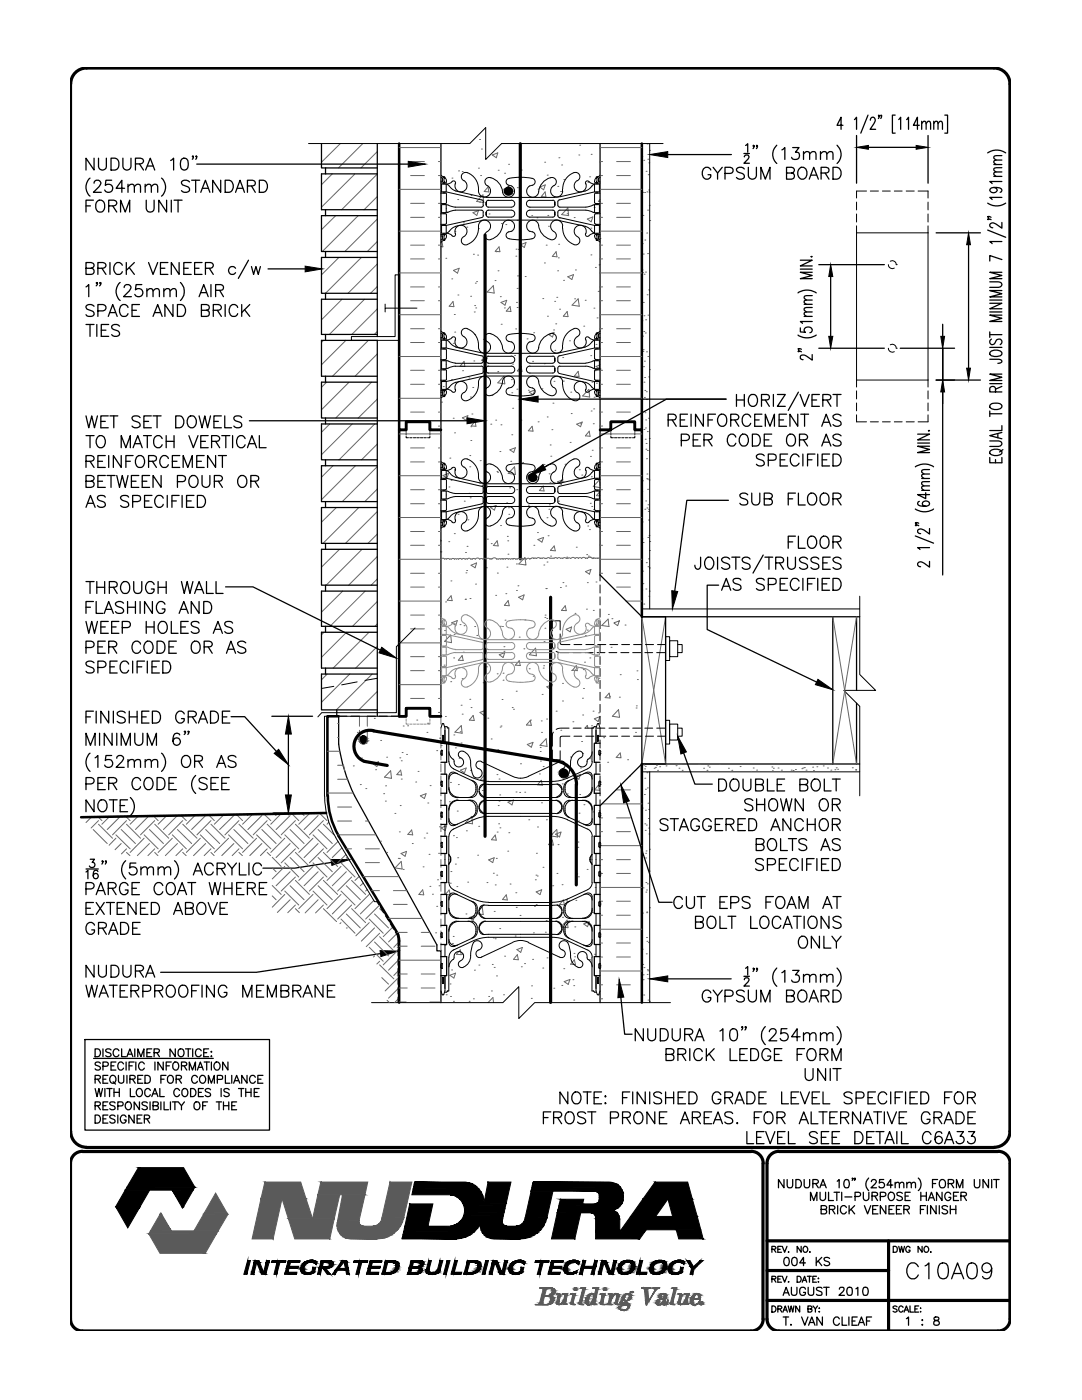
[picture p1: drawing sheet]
<svg xmlns="http://www.w3.org/2000/svg" width="216mm" height="279mm" viewBox="0 0 216 279" stroke-linecap="round" stroke-linejoin="round" font-family="sans-serif">
<!-- layer: HATCH -->
<g fill="none" stroke="#666" stroke-width=".2">
<path d="M66.3 34.7l-2.2 2.2M67.9 28.6l-3.8 3.8M70.8 34.8l-6.7 6.5M72.4 28.6l-4.9 4.9M75.2 34.8l-7 7.1M75.3 30.3l-3.3 3.2M75.3 39.2l-2.6 2.7M79.6 37.8h8.4M79.6 29.4h8.4M81.9 35h2.8M81.9 32.2h2.8M87.5 35h.5"/>
<path d="M87.5 32.2h.5M90.2 35.5h.1M91.3 39.8h.1M91.5 34.1h.1M92.2 34.2h.1M94 39h.1M95.5 33.6h.1M95.7 27.8h.1M95.9 35h.1M96.1 29.7h.1M96.4 38.9l.1 1.5-1.4-.2zM97.3 39.1h.1"/>
<path d="M97.4 37.3l.2 1-1-.1zM98.2 30.9l1.1-.4-.3 1zM99.4 34h.1M100.7 34.6h.1M101.5 32.8h.1M103.2 37.5h.1M103.9 39.2h.1M104 33.9h.1M104.2 28.6h.1M107.4 37.7h.1M107.7 37.3l1.1-.4-.3 1zM108.7 32.4h.1"/>
<path d="M108.8 38.3l.1 1-.9-.1zM109.2 35h.1M111.3 37.2h.1M111.5 31.5h.1M111.9 38.2h.1M112.1 32.9h.1M112.5 35.8h.1M115.5 30.9h.1M115.7 29h.1M117.3 36.4h.1M117.7 35.3h.1M118 30.8h.1"/>
<path d="M119.7 39.8l-.3 .4h.3M119.7 37.8h8.4M119.7 29.4h8.4M119.7 35h.5M119.7 32.2h.5M123 35h2.8M123 32.2h2.8M128.1 31.3h.1M128.2 38.4h.1M128.5 32h.1M128.6 38.4h.1M128.9 34.2h.1"/>
<path d="M129.1 38.3h.1M129.1 28.7h.1M129.3 31.8h.1M129.3 34.9h.1M129.4 37.9h.1M129.5 32.5h.1M129.5 38.3h.1M129.6 30h.1M67 43l-2.9 2.8M67.6 51.4l-3.5 3.4M68.3 59.7l-4.2 4.1M71.5 43l-7.2 7.2"/>
<path d="M72.1 51.4l-7.1 7.1M72.7 59.7l-7 7M75.3 43.7l-6.5 6.5M75.3 48.2l-2 2M75.3 52.7l-5.9 5.8M75.3 57.2l-1.4 1.3M79.6 54.5h8.4M79.6 46.1h8.4M81.9 51.7h2.8M81.9 43.4h2.8M81.9 57.3h2.8M81.9 48.9h2.8"/>
<path d="M81.9 40.6h2.8M87.5 51.7h.5M87.5 43.4h.5M87.5 57.3h.5M87.5 48.9h.5M87.5 40.6h.5M88 48.5l.2-.3 .2 1.1-.4-.1M89 51.5h.1M89.1 42.3h.1M90.1 55.7h.1M90.5 54l1.1-.5-.3 1zM90.8 46.2h.1"/>
<path d="M91.4 58.9h.1M92.5 44.5h.1M93.1 45.3h.1M93.9 59.1h.1M94.4 42.4l1.1-.4-.4 1zM94.5 50.7h.1M94.8 56.5h.1M95.1 56.2h.1M95.3 50.9h.1M95.5 45.6h.1M95.7 40.3h.1M97.6 42.7h.1"/>
<path d="M98.4 57l.2 1.5-1.4-.2zM98.8 56h.1M99 50.2h.1M99.4 54h.1M99.6 49.3l.2 .9h-1zM99.8 59.2h.1M100 44.6h.1M100.9 44.8h.1M102.9 51.1h.1M103 49.7h.1M103.2 44h.1M103.2 57.6h.1"/>
<path d="M103.3 55.1h.1M103.4 49.8h.1M103.6 44.5h.1M103.9 48.8l1.1-.4-.4 1zM104.8 55.2h.1M106.1 43h.1M107.2 43.5h.1M108.3 59.6h.1M108.6 52.5h.1M109 48.9h.1M109.3 43h.1M109.4 45.2h.1"/>
<path d="M111 50.2l.1 1.1-.9-.1zM111.1 59.3h.1M111.3 54h.1M111.4 51.5h.1M111.5 48.8h.1M111.6 43.5h.1M112.5 56h.1M113.2 42.7h.1M113.3 41.5l.2 1.5-1.4-.2zM113.3 55.2l1.1-.4-.3 1zM114.6 43.4h.1M114.7 59.6h.1"/>
<path d="M114.8 53.9h.1M115.4 59.6l.2 1.5-1.5-.2zM116.8 59.9h.1M117.2 43.7l1.1-.4-.3 1zM117.9 45.5h.1M117.9 50.9h.1M118.5 41.4h.1M118.8 53.4h.1M119 47.6h.1M119.4 58.2h.1M119.5 52.9h.1M119.7 47.6h.1"/>
<path d="M119.7 54.5h8.4M119.7 46.1h8.4M119.7 51.7h.5M119.7 43.4h.5M119.7 57.3h.5M119.7 48.9h.5M119.7 40.6h.5M123 51.7h2.8M123 43.4h2.8M123 57.3h2.8M123 48.9h2.8M123 40.6h2.8"/>
<path d="M128.1 53.9h.1M128.2 48.6h.1M128.2 54.4h.1M128.3 43h.1M128.4 50.7h.1M128.5 54.7h.1M128.7 47.9h.1M128.8 54.3h.1M129 46.5h.1M129.1 58.8h.1M129.2 50.6h.1M129.2 41.9h.1"/>
<path d="M129.4 57.9h.1M129.6 41h.1M129.6 44h.1M64.5 67.9l-.4 .4M65.2 76.3l-1.1 1M69 67.9l-4.9 4.9M69.7 76.3l-5.6 5.5M73.4 68l-7 7.1M74.1 76.3l-7.1 7.1M75.3 61.7l-5.1 5M75.3 66.2l-.6 .5M75.3 70.6l-4.5 4.5"/>
<path d="M75.3 79.7l-3.8 3.7M79.6 79.5h8.4M79.6 71.1h8.4M79.6 62.8h8.4M81.9 76.7h2.8M81.9 68.4h2.8M81.9 60h2.8M81.9 73.9h2.8M81.9 65.6h2.8M87.5 76.7h.5M87.5 68.4h.5M87.5 60h.5"/>
<path d="M87.5 73.9h.5M87.5 65.6h.5M88.2 66.9h.1M88.4 77.2h.1M90.1 75.8h.1M90.4 60.2l.2 1-1-.1zM90.4 68.5h.1M90.6 62.8h.1M90.7 66.3h.1M92.3 74h.1M92.6 72.1l.2 1h-1zM93.6 75.4h.1"/>
<path d="M93.9 79.2h.1M94.3 77.3h.1M94.5 72h.1M94.6 62.3h.1M94.7 66.7h.1M94.7 61h.1M94.9 61.5h.1M96.1 71.9l1.1-.5-.3 1zM96.4 67.7h.1M96.7 67.3h.1M96.9 77.5h.1M98.1 78.9h.1"/>
<path d="M99.3 74.2h.1M100 60.4l1.1-.5-.3 1zM100 64.7h.1M100.6 75.1l.1 1.5-1.4-.2zM100.6 61.5h.1M101.8 61.2l.2 1-1-.1zM102 75.8h.1M102.1 78.4h.1M102.3 72.7h.1M102.5 76.2h.1M102.7 70.9h.1M102.9 65.6h.1"/>
<path d="M103.1 60.4h.1M103.1 77.7h.1M103.2 61.4h.1M104 73.1l.2 1-1-.1zM105.2 67.6h.1M105.4 77.9h.1M105.6 78.3l1.1-.5-.3 1zM106.3 72.1h.1M106.5 66.4h.1M108.1 77.6h.1M108.6 72.6h.1M109.2 63.1h.1"/>
<path d="M109.4 66.7l1.1-.4-.2 1zM110.5 65.9h.1M110.5 75.2h.1M110.5 76.1h.1M110.7 60.1h.1M110.7 69.9h.1M110.9 64.6h.1M111.6 61.7h.1M112.3 71.4h.1M112.4 76.1h.1M113.2 62.2l.1 1-.9-.1zM113.6 68h.1"/>
<path d="M113.9 78.3h.1M115.4 74.1l.1 1-.9-.1zM116.5 65.1h.1M117.5 77.7l.2 1.5-1.4-.2zM117.9 71h.1M118.1 76.3h.1M118.5 61.5h.1M118.5 79.3h.1M118.8 74h.1M118.9 68.7h.1M119 76.5h.1M119.1 63.4h.1"/>
<path d="M119.7 73.6h.1M119.7 72.8l-.8 .3 .8 .5M119.7 79.5h8.4M119.7 71.1h8.4M119.7 62.8h8.4M119.7 76.7h.5M119.7 68.4h.5M119.7 60h.5M119.7 73.9h.5M119.7 65.6h.5M123 76.7h2.8M123 68.4h2.8"/>
<path d="M123 60h2.8M123 73.9h2.8M123 65.6h2.8M128.1 64h.1M128.2 67.1h.1M128.3 70.1h.1M128.3 69.8h.1M128.4 60.4h.1M128.4 73.2h.1M128.5 66.2h.1M128.5 76.3h.1M128.5 63h.1"/>
<path d="M128.6 79.3h.1M128.6 72.1h.1M128.6 75.3h.1M128.7 77.9h.1M128.7 66.4h.1M128.8 63.8h.1M129 78.2h.1M129 70.2h.1M129 79.7h.1M129.3 71.1h.1M129.3 62.9h.1M129.4 75.2h.1"/>
<path d="M129.6 73.8h.1M65.8 84.6l-1.7 1.7M66.4 92.9l-2.3 2.3M70.3 84.6l-6.2 6.1M70.9 92.9l-6.8 6.8M74.8 84.6l-7.1 7.2M75.3 88.6l-3.1 3.2M75.3 93.1l-7 7M75.3 97.6l-2.5 2.5M79.6 86.6h8.4M79.6 94.9h8.4M81.9 92.2h2.8"/>
<path d="M81.9 89.4h2.8M81.9 97.7h2.8M81.9 82.2h2.8M87.5 92.2h.5M87.5 89.4h.5M87.5 97.7h.5M87.5 85h.5M87.5 82.2h.5M88.1 80.2h.1M88.4 94.9l1.1-.4-.3 .9zM89.6 97.2h.1M89.8 91.4h.1"/>
<path d="M90 95.9h.1M90.4 83.5h.1M90.7 93.7h.1M90.7 86.4h.1M92.3 83.4l1.1-.4-.4 .9zM93.6 98.5h.1M93.7 93.2h.1M93.7 90.9h.1M93.8 99.3h.1M94 87.9h.1M94 85.2h.1M94.2 82.6h.1"/>
<path d="M94.8 84.1l.2 1-1-.1zM95.6 96.4h.1M95.8 91.9h.1M97 96l.2 1-1-.1zM97.9 84.7h.1M98.9 83.8h.1M99.2 94.1h.1M99.3 94.3h.1M99.8 90.1h.1M100 84.8h.1M101.7 97.4h.1M101.7 89.8l1.1-.4-.3 .9z"/>
<path d="M101.9 92.1h.1M102.1 86.8h.1M102.3 81.5h.1M102.7 93.2l.1 1.5-1.4-.2zM103.1 97.7h.1M103.9 83.8h.1M104.3 92.3h.1M105.6 95.1h.1M106.2 85.1l.2 .9h-1zM107.4 84.2h.1M107.6 94.4h.1M108.4 97l.2 1-1-.1z"/>
<path d="M108.6 92.7h.1M109.2 83.2h.1M109.6 94.6h.1M109.7 96.3h.1M109.8 88.8h.1M109.9 91h.1M110.1 85.8h.1M110.3 80.5h.1M111.2 96.2l1.1-.5-.3 1zM112.4 96.2h.1M112.7 92.7h.1M113.8 88.3h.1"/>
<path d="M114 82.5h.1M115.1 84.7l1.1-.5-.4 1zM115.6 93.8h.1M115.8 84.6h.1M116.1 94.8h.1M117.6 86l.1 1.1-.9-.1zM117.8 91.1h.1M118 82h.1M118 95.2h.1M118.2 89.9h.1M118.4 84.6h.1M118.5 81.6h.1"/>
<path d="M119.7 98.1l-.7 .8 .7 .1M119.7 96.9l-.1-1.1-1.2 1.3 1.3 .2M119.7 86.6h8.4M119.7 94.9h8.4M119.7 92.2h.5M119.7 89.4h.5M119.7 97.7h.5M119.7 85h.5M119.7 82.2h.5M123 92.2h2.8M123 89.4h2.8M123 97.7h2.8"/>
<path d="M123 82.2h2.8M128.1 83.6h.1M128.1 98.1h.1M128.2 96h.1M128.5 85.7h.1M128.7 82.4h.1M128.7 87.7h.1M128.8 85.4h.1M128.8 100h.1M128.8 83.8h.1M128.9 89.6h.1M128.9 88.5h.1"/>
<path d="M129 91.6h.1M129 95.5h.1M129.1 94.6h.1M129.2 86.1h.1M129.2 89.9h.1M129.2 97.6h.1M129.2 95.6h.1M129.4 83.5h.1M129.5 95.8h.1M129.6 87.5h.1M67.1 101.3l-3 2.9M67.7 109.6l-3.6 3.6"/>
<path d="M68.4 118l-4.3 4.2M71.5 101.4l-7.1 7M72.2 109.6l-7.1 7.2M72.9 118l-7.1 7M75.3 102.1l-6.4 6.3M75.3 106.6l-1.9 1.8M75.3 111.1l-5.7 5.7M75.3 115.6l-1.2 1.2M79.6 103.3h8.4M79.6 111.6h8.4M79.6 120h8.4M81.9 100.5h2.8"/>
<path d="M81.9 108.8h2.8M81.9 117.2h2.8M81.9 106.1h2.8M81.9 114.4h2.8M87.5 100.5h.5M87.5 108.8h.5M87.5 117.2h.5M87.5 106.1h.5M87.5 114.4h.5M88 110.1h.1M88 107.8v.1M88 110v.1"/>
<path d="M89.1 111.6a.36 .36 0 0 1 .6 0h.3M89.1 111.6l-.2-.1-.2 .1a.44 .44 0 0 0-.7 0M89.5 108.1h.1M90 115.9h.1M90 118.9l.2 1-.9-.1zM90.6 106.5h.1M90.7 111.6a.4 .4 0 0 0-.7 0M91.1 111.6h-.4M91.4 102.6h.1M91.5 111.6h-.4M92.1 111.6a.4 .4 0 0 0-.6 0M92.6 100h.1"/>
<path d="M92.8 119.6h.1M92.8 111.6a.4 .4 0 0 0-.6 0M92.9 110.3h.1M92.9 119.6h.1M93 114.3h.1M93.1 113.9h.1M93.2 109h.1M93.4 103.7h.1M93.8 119.5h.1M94.9 116.6h.1M95.1 112.3l-1.1 .5 .8 .5 .3-.9M95.7 111.6l-.4-.2-.5 .2a.33 .33 0 0 0-.5 0h-.3a.44 .44 0 0 0-.8 0h-.3"/>
<path d="M96.4 111.6a.4 .4 0 0 1 .6 0l.4-.2 .4 .2M96.4 111.6a.4 .4 0 0 0-.7 0M97 113.3h.1M97.3 107.6h.1M97.8 111.6h.3l.5-.3 .8 .3M97.8 101.3l1.2-.4-.3 .9zM98 108.5h.1M98.9 118.8h.1M99.2 107.9l.2 1.1-1-.1zM99.2 114.4h.1M99.9 104.9h.1M100.2 111.6h.7"/>
<path d="M100.2 111.6h-.7M100.8 111.6a.36 .36 0 0 1 .6 0l.2-.1 .3 .1M100.9 118.5h.1M101.1 100.4h.1M101.1 113.2h.1M101.2 107h.1M101.3 107.9h.1M101.4 110.6h.1M101.4 119.9l.2 1-1-.1zM101.4 101.3h.1M101.5 102.6h.1M101.9 111.6l.2-.1 .3 .1 .2-.2 .6 .2"/>
<path d="M103.1 112.6h.1M103.1 117.8h.1M103.3 116.9h.1M103.5 119.2l1.1-.5-.3 1zM103.8 111.6a.36 .36 0 0 0-.6 0M104.3 111.7l.4-.4 .3 1.5-1.5-.2zM105.4 100.8h.1M105.7 111.6a.4 .4 0 0 0-.6 0 .38 .38 0 0 0-.6 0 .44 .44 0 0 0-.8 0M106 111.5l-.3 .1M106 111.4l.2-.1 .5 .1M106.5 108.8h.1M107.1 111.4h-.4"/>
<path d="M107.2 106.3h.1M107.3 107.7l1.2-.4-.4 .9zM107.8 111.5a.44 .44 0 0 0-.7 0M108.2 111.5a.36 .36 0 0 1 .5 0h.4M108.2 111.5h-.4M108.5 112.8h.1M108.9 117.5h.1M109 117.5h.1M109.1 111.5a.4 .4 0 0 1 .7 0h.7a.38 .38 0 0 1 .7 0 .42 .42 0 0 1 .7 0h.4M109.1 103.3h.1M109.1 112.2h.1M109.4 106.9h.1"/>
<path d="M109.5 101.6h.1M109.6 100.7h.1M109.9 111h.1M110.6 109l.2 .9-1-.1zM111.4 100h.1M111.8 117.2h.1M112.3 116.3h.1M112.9 117h.1M113 111.5a.44 .44 0 0 0-.7 0M113.1 111.2h.1M113.3 111.4h-.3M113.9 111.5a.36 .36 0 0 0-.6 0"/>
<path d="M115 109.2h.1M115.4 111.5a.39 .39 0 0 0-.6 0l-.5-.3-.4 .3M116.1 111.4l.4-.2 .7 .3 .5-.3 .5 .3M116.1 111.5a.4 .4 0 0 0-.7 0M116.8 114.1l1.1-.4-.3 .9zM117.1 110.7h.1M117.2 116.3h.1M117.3 105h.1M117.4 111h.1M117.6 105.7h.1M117.7 111.2h.1M117.8 100.4h.1"/>
<path d="M118.1 101.1h.1M118.3 111.3h.1M118.4 101.7h.1M118.5 111.5h-.3M118.9 116.1h.1M119.3 111.5h-.8M119.7 103.3h8.4M119.7 111.6h8.4M119.7 100.5h.5M119.7 108.8h.5M119.7 106.1h.5M119.7 114.4h.5"/>
<path d="M119.7 111.4h-.5M123 100.5h2.8M123 108.8h2.8M123 117.2h2.8M123 106.1h2.8M123 114.4h2.8M124.9 120h3.2M128.1 117.8h.1M128.1 107.6h.1M128.2 104.2h.1M128.2 114h.1M128.3 116.5h.1"/>
<path d="M128.3 108.3h.1M128.7 101.6h.1M128.9 117.5h.1M129 112.3h.1M129.1 101.4h.1M129.3 107.3h.1M129.3 100.7h.1M129.3 113.1h.1M129.3 102.1h.1M129.4 103.8h.1M129.4 111.5h.1M129.4 101.6h.1"/>
<path d="M129.5 119h.1M129.5 106.8h.1M129.6 118h.1M129.6 109.9h.1M129.6 113.4h.1M129.6 108.1h.1M64.7 126.2l-.6 .5M65.3 134.5l-1.2 1.2M69.1 126.2l-5 5M69.8 134.5l-5.7 5.7M73.6 126.2l-7.1 7.1M74.3 134.5l-7.2 7.2"/>
<path d="M75.3 120l-5 5M75.3 124.5l-.5 .5M75.3 129l-4.3 4.3M75.3 138l-3.7 3.7M79.6 128.3h8.4M79.6 136.6h8.4M81.9 125.5h2.8M81.9 133.8h2.8M81.9 122.8h2.8M81.9 131h2.8M81.9 139.4h2.8M87.5 125.5h.5"/>
<path d="M87.5 133.8h.5M87.5 122.8h.5M87.5 131h.5M87.5 139.4h.5M88.6 132.7h.1M88.7 125.8h.1M88.9 120.1h.1M89.9 136h.1M89.9 126.7l.2 1.6-1.4-.3zM90.1 124.3l1.1-.4-.3 .9zM90.5 131.3h.1M90.6 126.6h.1"/>
<path d="M91.8 124.7h.1M92.2 135.5h.1M92.2 130.8l.2 1h-.9zM92.4 130.2h.1M92.6 124.9h.1M93.7 139.6h.1M94.7 125h.1M95.1 126.8h.1M96.4 136.3h.1M97.1 133.1h.1M99.2 134.5h.1M99.6 130.7l1.1-.5-.3 1z"/>
<path d="M99.8 125h.1M100.2 139.6h.1M100.3 125h.1M100.4 134.4h.1M100.4 135.7h.1M100.6 129.1h.1M100.6 130h.1M100.8 123.8h.1M103 138h.1M103.6 127.2h.1M103.6 131.9l.2 .9-1-.1zM104.5 129.5h.1"/>
<path d="M104.7 123.7h.1M105.6 133.5h.1M106.4 134.9h.1M106.9 129.4l.1 1.5-1.4-.2zM108.2 138.6h.1M108.4 133.3h.1M108.5 132.9h.1M108.6 128h.1M108.7 123.2h.1M108.7 125.4h.1M108.8 122.8h.1M109.1 123.4h.1"/>
<path d="M109.1 137.1l1.1-.5-.3 1zM112.1 127.5h.1M112.2 139.9h.1M112.2 136.4h.1M112.8 120.9l.2 1-1-.1zM113 125.6l1.1-.5-.3 1zM114.1 133.8h.1M114.7 122.4h.1M115 132.8l.2 1h-1zM116.2 139.3h.1M116.4 133.6h.1M116.4 137.4h.1"/>
<path d="M116.6 132.2h.1M116.8 126.9h.1M117 121.6h.1M117.2 125.8h.1M117.7 131.3h.1M118.4 121.8h.1M120.1 124.8l1.2-1.2 .2 1.4zM121.4 122.6h.1M121.6 138.3l.1 1-1-.1zM121.6 139h.1M121.9 129.2h.1M122.1 123.5h.1"/>
<path d="M122.5 124.3l1.1-.4-.4 1zM123.6 139.1h.1M123.8 134.6h.1M124.7 124.7h.1M127.1 133.9h.1M127.2 135.6h.1M127.9 128.4h.1M128.1 123.1l4.7 29.4M128.5 120.6h.1M132.8 123.1l-4.7 29.4M166.2 123.1l2.3 14.7 2.4-14.7M168.5 137.9l-2.3 14.6"/>
<path d="M168.6 138l2.3 14.5M65.3 149.9h2.5M65.3 158.3h5.2M67.4 147.2h.2M67.4 155.5h2M67.4 144.4h.2M67.4 152.7h1.1M68.6 152.7l-.1 .1M68.6 152.7l.2 1M68.7 153.7h.1M70.5 152.9h.1M71.3 146.2h.1"/>
<path d="M71.6 151.5h.1M71.9 156.6h.1M72.1 151.3h.1M73 157.4h.1M74.4 152.4l1.1-.4-.3 1zM74.7 143.4h.1M74.9 153.6h.1M76 147.8h.1M76.6 158.4h.1M76.9 159.9h.1M76.9 156.8h.1M77.1 151.1h.1"/>
<path d="M77.9 153.8l.2 1.5-1.4-.2zM79.8 151.2h.1M79.9 153.7l.3 1-1-.1zM80.1 155.5h.1M80.1 151.8h.1M80.2 150.2h.1M80.4 144.9h.1M81.1 150.6h.1M81.3 144.9h.1M82.9 156.1h.1M83.2 143.7h.1M83.4 154h.1"/>
<path d="M83.9 158.8l1.1-.4-.3 1zM85.2 146.2h.1M85.3 144.3h.1M85.8 156.8h.1M87.1 149.8h.1M87.5 142.2h.5M87.9 159.8h.1M88 147.2l-.2 .1 .2 .2M88 148.8h.1M88.9 143h.1M89.9 156.2h.1M90.6 146.7h.1"/>
<path d="M90.9 149.3h.1M91.1 159.5h.1M91.5 156.6h.1M91.6 151.3h.1M91.8 146h.1M91.9 153.7l1.1-.4-.3 .9zM92 140.7h.1M92 148.3h.1M92 144.8l.2 1.5-1.4-.2zM92.2 142.5h.1M93.7 159.6h.1M93.9 153.7h.1"/>
<path d="M94 141.2h.1M94.4 142.8l.2 1-.9-.1zM95.8 142.2l1.1-.4-.4 .9zM96.2 142h.1M96.2 157.8h.1M96.6 154.7l.2 1-.9-.1zM97.3 143.3h.1M98 147.5h.1M99.2 154.6h.1M99.3 149.6h.1M99.6 155.5h.1M99.6 159.9h.1"/>
<path d="M99.7 158.7h.1M99.8 150.2h.1M99.8 145.1h.1M100 144.9h.1M102.2 141.2h.1M102.5 141.5h.1M103 158.1h.1M103.7 158.1h.1M103.9 152.4h.1M104.7 158.1h.1M105.2 148.6l1.2-.4-.4 .9zM105.8 143.8l.2 1-1-.1z"/>
<path d="M105.8 143.7h.1M107.4 159.8h.1M107.6 154.5h.1M107.8 149.2h.1M107.8 150h.1M107.8 151.9h.1M108 143.9h.1M108 155.7l.2 1-1-.1zM108 146.2h.1M108.4 153h.1M109 147.4l.1 1.6-1.3-.3zM109.1 143.5h.1"/>
<path d="M109.7 157.3h.1M111 141.9h.1M111.9 145.7h.1M112.2 156.4h.1M113.2 158.4h.1M113.8 151.1h.1M114.3 144h.1M114.7 155l1.1-.5-.3 1zM115.7 158.6h.1M115.8 153.3h.1M116 148h.1M116.3 142.7h.1"/>
<path d="M116.3 150.4h.1M116.7 145.3l.5-.5 .1 .5M117.7 151.4h.1M118 144.9h.1M118.3 141.9h.1M118.6 143.5l1.1-.5-.3 1zM119.4 156.7l.2 1-1-.1zM119.4 142.3h.1M119.7 156h.1M120.5 147.2h.1M121.3 152.1h.1M123 157.6h2.8"/>
<path d="M123.6 143.2l-1.4-.3 1.2-1.3 .2 1.6M123.8 150.3l.1 .9h-.9zM125.2 151.6h.1M125.7 154.9h.1M126.8 146.2h.1M126.9 141.3h.1M127 140.9h.1M128.5 152.7h.1M128.6 158.6h.1M128.6 153.4h.1M128.7 155.3h.1M128.7 152.9h.1"/>
<path d="M128.8 157.5h.1M129.1 154.2h.1M129.2 157.3h.1M130.5 153.3h.1M130.8 153.1h.1M131 152.7h.1M131.2 153.7h.1M131.6 153h.1M132.9 152.9h.1M134.9 152.8h.1M135.1 152.6h.1M135.3 152.6h.1"/>
<path d="M135.5 153.3h.1M135.9 152.5h.1M136.1 153.7h.1M139.5 152.5h.1M140.4 153.3h.1M141.1 153.7h.1M141.2 152.9h.1M141.5 153.1h.1M141.6 154h.1M143.5 152.6h.1M145.3 153.3h.1M145.7 154h.1"/>
<path d="M146 153.7h.1M147.7 153h.1M149.8 154h.1M150.3 153.3h.1M151 153.7h.1M154 153.1h.1M154.1 153.8h.1M154.3 153.3h.1M155.3 153.3h.1M155.7 154h.1M155.9 153.7h.1M157.9 153.7h.1"/>
<path d="M158.3 153.8h.1M158.7 153.6h.1M160 153.4h.1M160.2 153.3h.1M160.5 153.2h.1M160.8 153.7h.1M162.2 153.1h.1M162.3 153.8h.1M163 153h.1M164.3 152.9h.1M165.1 153.3h.1M165.8 153.7h.1"/>
<path d="M166.4 152.6h.1M166.6 153.6h.1M166.8 153.2h.1M167.1 153.5h.1M170.1 153.2h.1M170.7 153.6h.1M170.7 153.7h.1M18.3 163.1l-1.1 1.1M18.6 165.6l2.8 2.7M19.6 163l.7 .8M19.7 163.8l-1.5 1.5M19.7 164.5l2.8 2.8"/>
<path d="M21.9 163l-1.6 1.5M23.1 167.3l-1.3 1.4M23.1 166.6l2.9 2.8M24 163l-2.6 2.6M24.2 168.3l-1.2 1.3M24.2 165.6l2.8 2.7M25.1 162.9l.9 .9M25.2 163.8l-2.7 2.8M25.2 169.4l-1 1M25.2 170.1l.7 .7M25.2 164.5l2.8 2.8M27.6 162.9l-1.6 1.6"/>
<path d="M28.8 167.3l-2.8 2.8M28.8 166.6l2.8 2.8M29.7 162.8l-2.7 2.8M29.8 168.3l-2.4 2.5M29.8 165.6l2.8 2.7M30.6 162.8l1 1M30.9 163.8l-2.9 2.8M30.9 169.4l-1.4 1.4M30.9 170.1l.6 .7M30.9 164.5l2.8 2.8M33.2 162.8l-1.6 1.7M34.4 167.3l-2.8 2.8"/>
<path d="M34.4 166.6l2.8 2.8M35.4 162.8l-2.8 2.8M35.4 168.3l-2.4 2.5M35.4 165.6l2.8 2.7M36.1 162.8l1.1 1M36.5 163.8l-2.8 2.8M36.5 169.4l-1.4 1.4M36.5 170.1l.6 .7M36.5 164.5l2.8 2.8M38.2 162.7v.1M39 162.7l-1.8 1.8M40 167.3l-2.8 2.8"/>
<path d="M40 166.6l2.8 2.8M41 162.8l-2.8 2.8M41 168.3l-2.4 2.5M41 165.6l2.8 2.7M41.6 162.6l1.2 1.2M42.1 163.8l-2.8 2.8M42.1 169.4l-1.4 1.4M42.1 170.1l.6 .7M42.1 164.5l2.8 2.8M43.7 162.6l.1 .2M44.7 162.6l-1.9 1.9M45.6 167.3l-2.8 2.8"/>
<path d="M45.6 166.6l2.8 2.8M46.7 162.8l-2.9 2.8M46.7 168.3l-2.4 2.5M46.7 165.6l2.8 2.7M47.2 162.5l1.2 1.3M47.7 163.8l-2.8 2.8M47.7 169.4l-1.4 1.4M47.7 170.1l.7 .7M47.7 164.5l2.8 2.8M49.2 162.5l.3 .3M50.4 162.5l-2 2M51.2 167.3l-2.8 2.8"/>
<path d="M51.2 166.6l2.8 2.8M52.3 162.8l-2.8 2.8M52.3 168.3l-2.5 2.5M52.3 165.6l2.8 2.7M52.7 162.5l1.3 1.3M53.3 163.8l-2.8 2.8M53.3 169.4l-1.3 1.4M53.3 170.1l.7 .7M53.3 164.5l2.8 2.8M54.3 178.8l.8 .8M54.3 173.2l.8 .8M54.3 176.7l1.8 1.8"/>
<path d="M54.3 171.1l1.8 1.8M54.8 162.4l.3 .4M56.1 162.4l-2.1 2.1M56.8 167.3l-2.8 2.8M56.8 172.9l-2.5 2.5M56.8 178.5l-2.5 2.5M56.8 177.8l2.8 2.8M56.8 172.2l2.8 2.8M56.8 166.6l2.8 2.8M57.9 162.8l-2.8 2.8M57.9 168.3l-2.8 2.8M57.9 174l-2.8 2.8"/>
<path d="M57.9 179.6l-2.6 2.5M57.9 176.8l2.8 2.8M57.9 171.1l2.8 2.9M57.9 165.6l2.8 2.7M58.2 162.3l1.4 1.5M58.9 163.8l-2.8 2.8M58.9 169.4l-2.8 2.8M58.9 175l-2.8 2.8M58.9 175.7l2.8 2.8M58.9 170.1l2.8 2.8M58.9 164.5l2.8 2.8M60.3 162.3l.4 .5"/>
<path d="M61.8 162.3l-2.2 2.2M62.5 167.3l-2.9 2.8M62.5 172.9l-2.9 2.8M62.5 178.5l-2.9 2.8M62.5 177.8l2.7 2.8M62.5 172.2l2.7 2.8M62.5 166.6l2.7 2.8M63.5 162.8l-2.8 2.8M63.5 168.3l-2.8 2.8M63.5 174l-2.8 2.8M63.5 179.6l-2.6 2.6M63.5 176.8l2.8 2.8"/>
<path d="M63.5 171.1l2.8 2.9M63.5 165.6l2.8 2.7M63.7 162.2l1.5 1.6M64.5 163.8l-2.8 2.8M64.5 169.4l-2.8 2.8M64.5 175l-2.8 2.8M64.5 175.7l2.9 2.8M64.5 170.1l2.9 2.8M64.5 164.5l2.2 2.2M65.6 164.1l-.4 .4M67.4 163.9h2.8M67.4 161.1h2.8"/>
<path d="M67.4 166.6h7.7M67.5 167.9l-2.3 2.2M68 172.9l-2.8 2.8M68 178.5l-2.8 2.8M68 177.8l2.8 2.8M68 172.2l2.8 2.8M68.2 169.2l-1.9 1.9M69 170.5l-1.6 1.7M69.1 169.4h1.1M69.1 174l-2.8 2.8M69.1 179.6l-2.8 2.8M69.1 176.8l2.8 2.8"/>
<path d="M69.1 171.1l.8 .8M70.2 175l-2.8 2.8M70.2 175.7l2.8 2.8M71.7 174.9l-.9 .8M72.4 174.9h7.2M72.5 176.2l-.6 .6M72.9 163.9h.6M72.9 172.2h2.8M72.9 169.4h2.8M73.3 177.5l-.3 .3M73.7 178.5l-2.9 2.8M74.1 177.7h1.6"/>
<path d="M74.6 179.7l-2.7 2.7M75.9 167.9h.1M77.1 170.1h.1M78.5 177.7h2.7M78.8 162.3h.1M79.5 171.3h.1M79.7 166h.1M79.7 171.4h.1M79.9 160.8h.1M80 170.3l1.1-.4-.3 1zM80.1 171.9l-1.3 1.3 1.4 .2-.1-1.5M80.4 173.5h.1"/>
<path d="M82.3 168.3h.1M82.4 166.6l-1-.1 .7-.9 .3 1.1M84.3 177.6l.3 1-1-.1zM84.4 173h.1M84.6 167.2h.1M85.1 166.3h.1M85.4 160.3h.1M85.6 170.5h.1M85.8 176.9h.1M86.3 178.5h.1M87.3 175.6h.1M87.5 170.3h.1"/>
<path d="M87.6 176.8h.1M87.7 165h.1M88 165.2l1.1-.4-.3 1zM89.6 177.6l.2 1-.9-.1zM89.7 160h.1M89.8 176.3h.1M90 173.9h.1M90.5 166.8h.1M90.6 177.7h.1M90.9 172.5h.1M91.1 167.2h.1M91.2 176.9h.1"/>
<path d="M91.2 161.9h.1M91.3 171.2h.1M93.1 165.8h.1M93.3 176.1h.1M93.7 179.7h.1M94.1 162.9l.2 1.5-1.4-.2zM95.3 170.7h.1M95.5 164.9h.1M97.2 176.1h.1M97.5 171.6l1.1-.4-.3 1zM98.4 174.3h.1M98.8 176.6h.1"/>
<path d="M98.8 166.7l.2 1-.9-.1zM99 171.3h.1M99.1 174.7h.1M99.2 166.1h.1M99.4 160.8h.1M99.5 164.4h.1M99.8 165.2h.1M101 178.6l.2 1-.9-.1zM101.3 169.9h.1M101.4 160.1l1.1-.4-.3 .9zM101.5 166.2h.1M101.8 176.4h.1"/>
<path d="M102.9 178.2h.1M105.5 163.6h.1M106.8 175.6h.1M106.9 174.7h.1M107 178l1.1-.4-.3 .9zM107 170.3h.1M107.2 174.8h.1M107.2 165h.1M108 160.2h.1M108.3 173.1h.1M109 163.6h.1M109.8 166.8l1.3-1.2 .2 1.4z"/>
<path d="M110 166.5h.1M110.2 167.7l.2 .9h-1zM110.3 176.8h.1M110.8 166.5l1.1-.4-.3 .9zM111.1 174.3h.1M111.4 168.6h.1M112.2 176.6h.1M112.4 179.6l.2 1-1-.1zM113 179.8h.1M114.9 179.7h.1M115.1 174.4h.1M115.3 169.1h.1"/>
<path d="M115.3 168h.1M115.4 175h.1M115.5 163.9h.1M115.5 162.3h.1M116.5 160.6h.1M117.2 173.5h.1M117.6 171.5h.1M118.3 162h.1M118.5 166.9h.1M118.8 177.1h.1M119.5 161.8h.1M119.7 177.1h8.4"/>
<path d="M119.7 168.8h8.4M119.7 174.3h.5M119.7 166h.5M119.7 179.9h.5M119.7 171.6h.5M119.7 163.2h.5M120.1 160.4h8M123 174.3h2.8M123 166h2.8M123 179.9h2.8M123 171.6h2.8M123 163.2h2.8"/>
<path d="M128.1 170h.1M128.2 161.3h.1M128.3 177.2h.1M128.7 164.4h.1M128.7 165.7h.1M128.8 161.7h.1M128.8 171.2h.1M128.8 170.3h.1M128.9 178h.1M128.9 176.1h.1M128.9 169.8h.1M129 164.7h.1"/>
<path d="M129 177.6h.1M129.2 176.4h.1M129.3 160.3h.1M129.4 163.4h.1M129.4 161.5h.1M129.4 165.3h.1M129.5 166.4h.1M129.6 173.8h.1M129.6 169.5h.1M58.9 180.6l-1.5 1.5M58.9 181.3l.8 .8M64.5 180.6l-1.5 1.6"/>
<path d="M64.5 181.3l2.7 2.6M68 184.1l-.2 .2M68 183.4l2.8 2.9M69.1 185.2h.1M69.1 182.4l2.8 2.8M70.2 180.6l-2.8 2.8M70.2 181.3l2.8 2.8M73.7 184.1l-2.7 2.7M73.7 189l2.8 2.8M73.7 183.4l2.8 2.9M74.7 185.2l-2.6 2.6M74.7 190.8l-.2 .2"/>
<path d="M74.7 188l2.8 2.8M74.7 182.4l2.8 2.8M75.7 180.7l-2.7 2.7M75.7 186.3l-2.6 2.6M75.7 191.8l-.5 .6M75.7 192.6l2.9 2.8M75.7 186.9l2.9 2.9M75.7 181.3l.8 .7M76.2 195.1l1.3 1.3M77.2 199.6l.5 .5M77.5 183.3h6.8M78.3 185.1l-1.8 1.8"/>
<path d="M78.5 180.5h2.8M79.1 186.4l-1.6 1.6M79.2 186.1h2.1M79.3 189.8l-2.8 2.8M79.3 195.4l-2.5 2.4M79.3 194.7l.1 .1M79.3 189l.1 .2M79.4 188.2l-.8 .8M79.4 193.8l-.8 .9M79.4 199.4l-.6 .7M79.4 191.7l-1.9 1.9M79.4 197.3l-1.9 1.9"/>
<path d="M79.6 191.6h8.4M79.6 200h1.4M79.6 188.8h1.7M79.6 197.2h1.7M79.6 194.4h1.7M84 188.8h2.8M84 197.2h2.8M84 186.1h1.8M84 194.4h2.8M85.8 200h2.2M86.9 186.2h.1M87.1 180.9h.1"/>
<path d="M87.9 187h.1M87.9 189.7h.1M88.8 188.7h.1M89 198.5h.1M89.8 194.6l1.1-.4-.3 1zM89.8 196.4h.1M89.9 198.9h.1M90.1 193.6h.1M90.3 188.3h.1M90.4 186.9h.1M90.5 183h.1M90.5 199.8h.1"/>
<path d="M91.8 189.6l.2 .9-.9-.1zM92.2 190.4h.1M93 182.4h.1M93.6 199.8h.1M93.7 183.1l1.1-.4-.4 1zM94.5 199.3h.1M94.7 193.6h.1M95.3 182.4h.1M95.6 192.6h.1M96.2 181l.2 1.5-1.4-.2zM97.5 198.9h.1M98.1 197.8h.1"/>
<path d="M98.2 192.5h.1M98.4 187.2h.1M98.6 181.9h.1M98.6 193.1h.1M98.8 187.4h.1M99.1 194.8h.1M99.7 185.3h.1M100.5 198.5h.1M100.7 190.8h.1M102.8 186.8h.1M103 181.1h.1M103.1 189.5l1.1-.4-.3 1z"/>
<path d="M103.2 190.5l.2 1h-.9zM103.8 182.7h.1M104 192.9h.1M104.7 192.3h.1M106 199.2h.1M106.1 196.8h.1M106.3 191.5h.1M106.4 186.2h.1M106.7 180.9h.1M107 180.5h.1M108.3 193.2h.1M108.8 186h.1"/>
<path d="M109 183.7h.1M109.1 191.2h.1M110.5 197.2h.1M112.1 196.7h.1M112.2 183.1h.1M112.5 193.3h.1M112.6 195.9l1.1-.4-.3 1zM113.2 183.6l.1 1.6-1.4-.3zM114.3 195.5h.1M114.5 196.7h.1M114.5 199.6h.1M114.5 190.3h.1"/>
<path d="M114.6 191.5l.2 1-1-.1zM114.7 191h.1M114.7 185h.1M116.5 184.4l1.1-.4-.4 .9zM117.6 191.6h.1M117.6 191.5h.1M118.2 182.1h.1M118.6 190.4h.1M118.8 184.7h.1M119.7 193.8h8.4M119.7 185.4h8.4M119.7 199.3h.5"/>
<path d="M119.7 191h.5M119.7 182.7h.5M119.7 196.5h.5M119.7 188.2h.5M123 191h2.8M123 182.7h2.8M123 196.5h2.8M123 188.2h2.8M128.2 189.4h.1M128.2 182.2h.1M128.2 192.5h.1M128.3 195.5h.1"/>
<path d="M128.3 194.5h.1M128.5 198.6h.1M128.5 193.1h.1M129 190.4h.1M129 187.1h.1M129 182.1h.1M129 182h.1M129.1 187.9h.1M129.1 194.5h.1M129.2 193.5h.1M129.3 193.7h.1M129.3 199.6h.1"/>
<path d="M129.4 188.1h.1M129.6 181.2h.1M129.6 199.8h.1M97.4 200.1l1-1 .1 1"/>
</g>
<!-- layer: LINE9 -->
<g fill="none" stroke="#000" stroke-width=".2">
<path d="M61.6 28.6h32.1l3.2-3.1v6.3l3.2-3.2h32.2M129.6 28.6v92.9M172.9 38.1h-2v1.4M173.7 38.1h1.6M176.1 38.1h1.5M178.4 38.1h1.6M180.8 38.1h1.6M183.2 38.1h2v1.4M78.8 54.8h.8v13.1h-9.5v-.7h8.7zM170.9 40.3v1.6M170.9 42.7v1.6M170.9 45.1v32.1"/>
<path d="M170.9 46.5h14.3M177.3 52.8a.78 .78 0 0 0 1.1 .7M177.6 52.1a.78 .78 0 0 1 1.2 .7M178.8 52.8h.1M185.2 40.3v1.6M185.2 42.7v1.6M185.2 45.1v32.1M76.8 60.7v.8M83.2 61.5h-6.4v.8M170.9 78v1.6M170.9 75.8h14.3M177.3 69.5a.78 .78 0 0 0 1.1 .7"/>
<path d="M177.6 68.8a.78 .78 0 0 1 1.2 .7M178.8 69.5h.1M185.2 78v1.6M81 87.1v.3h.5M81 85.8v.3M81 86.3v.5M81.8 87.4h.4M82.5 87.4h.4M83.2 87.4h.5M83.9 87.4h.5M84.6 87.4h.5M85.8 87.1v.3h-.5"/>
<path d="M85.8 85.8v.3M85.8 86.3v.5M121.9 87.1v.3h.5M121.9 85.8v.3M121.9 86.3v.5M122.6 87.4h.5M123.3 87.4h.5M124.1 87.4h.4M124.8 87.4h.4M125.5 87.4h.5M126.7 87.1v.3h-.5M126.7 85.8v.3"/>
<path d="M126.7 86.3v.5M170.9 80.4v1.6M170.9 82.8v1.4h2M173.7 84.2h1.6M176.1 84.2h1.5M178.4 84.2h1.6M180.8 84.2h1.6M185.2 80.4v1.6M185.2 82.8v1.4h-2M119.7 114.8v1.1M119.7 116.7v1.6M119.7 119.1v1.6"/>
<path d="M171.5 119v15.6l3.2 3.2h-6.3l3.1 3.2v17.8M66.6 137l-2.5 .4M71.3 136.1l-3.1 .6M75.3 135.4l-2.5 .4M82.8 125.3l-3.7 3.8v13.1h-14.9l-.8 .9M119.7 121.5v1.6M119.7 123.9v1.6M119.7 126.3v1.6M119.7 128.6v1.6M119.7 131v1.6M119.7 133.4v1.6M119.7 135.8v1.6"/>
<path d="M119.7 138.2v1.6M128.1 121.5h43.4M64.8 158.9a16.5 16.5 0 0 0 2.2 8.2M79.6 142.9h-14.9v16M88 150.4h.1M88 150.1h.1M88 156.6h.1M88 156.2h.1M88 149.9v.7M88 156.1v.7M88 149.9l.1-.2 .1 .2M88 156l.1-.1 .1 .1"/>
<path d="M88.1 150.7h.1M88.1 149.8h.1M88.1 156.9h.1M88.1 155.9h.1M88.2 149.9v.7l-.2-.1M88.2 156.1v.8l-.2-.1M119.5 149.9v.7M119.5 156.1v.7M119.5 150.5l.1 .2M119.5 156.8l.1 .1M119.6 150.7h.1M119.6 149.8h.1"/>
<path d="M119.6 156.9h.1M119.6 155.9h.1M119.7 150.4h.1M119.7 150.1h.1M119.7 154.8l-.1 2.1M119.7 156.6h.1M119.7 156.2h.1M119.7 140.6v1.5M119.7 142.9v1.6M119.7 145.3v1.6M119.7 147.7v1.6M119.7 149.9v1.8"/>
<path d="M119.7 152.5v1.5M119.7 157.2v1.6M119.7 159.6v1.2M119.7 149.9l-.1-.2-.1 .2M119.7 150.5l-.1 .2M119.7 156l-.1-.1-.1 .1M128.1 154h43.4M129.6 154v46.1M67 167.2l7.7 12.7h.8M75.2 179.9l.4 .6M88 162.8h.1M88 162.4h.1"/>
<path d="M88 168.4h.1M88 168.8h.1M88 174.6h.1M88 174.2h.1M88 162.2v.8M88 168.3v.7M88 174.1v.7M88 162.2l.1-.1 .1 .1M88 168.2l.1-.1 .1 .2v.8l-.2-.1M88 174l.2-.1v.9M88 174.8l.1 .1 .1-.1M88.1 163.1h.1"/>
<path d="M88.1 162.1h.1M88.1 179.9h.1M88.1 168.1h.1M88.1 169.1h.1M88.1 174.9h.1M88.1 173.9h.1M88.2 162.2v.9l-.2-.2M119.5 162.2v.8M119.5 168.3v.7M119.5 174.1v.7M119.5 162.9l.1 .2M119.5 169l.1 .1"/>
<path d="M119.5 174l.2-.1v.9M119.5 174.8l.1 .1M119.6 163.1h.1M119.6 162.1h.1M119.6 179.9h.1M119.6 168.1h.1M119.6 169.1h.1M119.6 174.9h.1M119.6 173.9h.1M119.6 168.1l.1 .9-.1 .1M119.6 168.1l-.1 .1M119.7 162.2l-.1 .9"/>
<path d="M119.7 162.8h.1M119.7 162.4h.1M119.7 168.4h.1M119.7 168.8h.1M119.7 174.6h.1M119.7 174.2h.1M119.7 162.2l-.1-.1-.1 .1M119.7 174.8l-.1 .1M75.9 181.1l.7 1.1M76.9 182.7l.7 1.1M77.9 184.3l.6 1.1M78.9 186a3.8 3.8 0 0 1 .5 2.8"/>
<path d="M79.4 189.5v1.2M79.4 191.4v1.2M79.4 193.3v1.2M79.4 195.2v1.3M79.4 197.1v1.3M79.4 199v1.1M88 192.6h.1M88 193h.1M88 186.4h.1M88 186.8h.1M88 180.2h.1M88 180.6h.1"/>
<path d="M88 180.1v.6M88 186.3v.7M88 192.4v.8M88.1 192.3h.1M88.1 193.3h.1M88.1 187.1h.1M88.1 180.9h.1M88.2 192.4l-.1-.1-.1 .1M88.2 186.2l-.1-.1-.1 .1M88.2 180.1l-.1-.2-.1 .2M88.2 192.4v.8l-.2-.1M88.2 186.3v.8l-.2-.1"/>
<path d="M88.2 180.1v.7l-.2-.1M119.5 180.1v.6M119.5 186.3v.7M119.5 192.4v.8M119.5 193.1l.1 .2M119.5 192.4l.1-.1 .1 .1M119.5 187l.1 .1M119.5 186.2l.1-.1 .1 .1M119.5 180.7l.1 .2M119.5 180.1l.1-.2 .1 .2M119.6 192.3h.1M119.6 193.3h.1"/>
<path d="M119.6 187.1h.1M119.6 180.9h.1M119.7 192.4l-.1 .9M119.7 192.6h.1M119.7 193h.1M119.7 186.3l-.1 .8M119.7 186.4h.1M119.7 186.8h.1M119.7 180.1l-.1 .8M119.7 180.2h.1M119.7 180.6h.1M74.1 200.1h26.2l3.2-3.2v6.4l3.2-3.2h27.1"/>
</g>
<!-- layer: line25 -->
<g fill="none" stroke="#000" stroke-width=".25">
<path d="M64.1 28.6v4.9h11.2M65 33.5v1.2M75.3 34.7h-11.2v7.2h11.2M75.3 28.6v38.6M88 28.6v114.3M119.7 28.6v86.2l8.4 8.3h43.4M65 41.9v1.1M65 50.2v1.2M65 58.5v1.2M75.3 51.4h-11.2v7.1h11.2M75.3 43h-11.2v7.2h11.2M75.3 59.7h-11.2v7h11.2"/>
<path d="M65 66.7v1.2M65 75.1v1.2M75.3 76.3h-11.2v7.1h11.2M75.3 75.1h-11.2v-7.2h11.2v75M65 83.4v1.2M65 91.8v1.1M75.3 84.6h-11.2v7.2h11.2M75.3 92.9h-11.2v7.2h11.2M65 100.1v1.2M65 108.4v1.2M65 116.8v1.2M75.3 101.3h-11.2v7.1h11.2"/>
<path d="M75.3 109.6h-11.2v7.2h11.2M75.3 118h-11.2v7h11.2M65 125v1.2M65 133.3v1.2M75.3 134.5h-11.2v7.2h11.2M75.3 126.2h-11.2v7.1h11.2M128.1 123.1h4.7v29.4h-4.7zM166.2 123.1v29.4M170.9 123.1v14.7M67.2 141.7v1.2M67.6 142.9v5.6a34.1 34.1 0 0 0 3.1 10.3M70.8 158.8l16.4 29.8v1.2h.8v10.3"/>
<path d="M88 148.3h1.1v3.8h-1.1M88 154.5h1.1v3.8h-1.1M119.7 148.3h-1.1v3.8h1.1M119.7 154.5h-1.1v3.8h1.1M128.1 152.5l-8.4 8.3v39.3M128.1 152.5h43.4M170.9 140.3v12.2M88 160.7h1.1v3.8h-1.1M88 178.5h1.1v3.8h-1.1M88 166.9h1.1v3.4h-1.1M88 172.7h1.1v3.4h-1.1M119.7 160.7h-1.1v3.8h1.1"/>
<path d="M119.7 178.5h-1.1v3.8h1.1M119.7 166.9h-1.1v3.4h1.1M119.7 172.7h-1.1v3.4h1.1M88 190.9h1.1v3.8h-1.1M88 184.7h1.1v3.8h-1.1M119.7 190.9h-1.1v3.8h1.1M119.7 184.7h-1.1v3.8h1.1"/>
</g>
<!-- layer: LINE3 -->
<g fill="none" stroke="#000" stroke-width=".63">
<path d="M103.8 28.7v82.8M96.8 46.9v120M109.9 119.2v80.9M74.5 145.8a3.2 3.2 0 0 0-3.8 2.3 3.2 3.2 0 0 0 2.1 3.9l4.5 .8M74.5 145.9l36.6 6M111.1 151.9a4.8 4.8 0 0 1 3.9 4.7M115 156.6v20M153 247.6h48.5M153 253.6h24.3M153 259.5h48.5M177.3 247.6v18"/>
<circle cx="101.5" cy="38.1" r=".61"/>
<circle cx="106.3" cy="95.3" r=".61"/>
<circle cx="72.5" cy="147.7" r=".61"/>
<circle cx="112.5" cy="154.3" r=".61"/>
</g>
<!-- layer: LINE9 -->
<path d="M81 144.2v.3h.5M81 142.9v.3M81 143.5v.5M81.8 144.5h.4M82.5 144.5h.4M83.2 144.5h.5M83.9 144.5h.5M84.6 144.5h.5M85.8 144.2v.3h-.5M85.8 142.9v.3M85.8 143.5v.5" fill="none" stroke="#8d8d8d" stroke-width=".2"/>
<!-- layer: LINE3 -->
<g fill="#000" stroke="#000" stroke-width=".2">
<path d="M100.9 38.5h1.1l-.3 .2zM101.1 37.7h.6zM105.7 95.6h1.1l-.2 .2zM106 94.8h.6zM72 148h1l-.2 .2zM72.2 147.2h.6zM112 154.6h1l-.2 .2zM112.2 153.8h.6z"/>
<path d="M100.9 37.9v.3h1.1zM100.9 37.9h1.1v.3z"/>
<path d="M100.9 37.9h1.1l-.9-.2zM101.1 37.7h.6l.3 .2z"/>
<path d="M100.9 38.2v.3h1.1zM100.9 38.2h1.1v.3z"/>
<path d="M100.9 38.5l.2 .2h.6zM101.1 38.7h.6z"/>
<path d="M105.7 95v.3h1.2zM105.7 95h1.1l.1 .3z"/>
<path d="M105.7 95h1.1l-.8-.2zM106 94.8h.6l.2 .2z"/>
<path d="M105.7 95.3v.3h1.1zM105.7 95.3h1.2l-.1 .3z"/>
<path d="M105.7 95.6l.3 .2h.6zM106 95.8h.6z"/>
<path d="M72 147.4l-.1 .3h1.2zM72 147.4h1l.1 .3z"/>
<path d="M72.2 147.2l-.2 .2h1zM72.2 147.2h.6l.2 .2z"/>
<path d="M71.9 147.7l.1 .3h1zM71.9 147.7h1.2l-.1 .3z"/>
<path d="M72 148l.2 .2h.6zM72.2 148.2h.6z"/>
<path d="M112 154l-.1 .3h1.2zM112 154h1l.1 .3z"/>
<path d="M112 154h1l-.8-.2zM112.2 153.8h.6l.2 .2z"/>
<path d="M111.9 154.3l.1 .3h1zM111.9 154.3h1.2l-.1 .3z"/>
<path d="M112 154.6l.2 .2h.6zM112.2 154.8h.6z"/>
</g>
<!-- layer: Hidden2 -->
<path d="M67.6 142.9h1.6M70 142.9h1.7M73.3 142.9h1.6M75.7 142.9h1.6M78.1 142.9h1.5" fill="none" stroke="#000" stroke-width=".2"/>
<g fill="none" stroke="#666" stroke-width=".2">
<path d="M67.6 142.9h1.6M70 142.9h1.7v2M71.7 145.7l.1 2.3 .3 .4M73.3 145.7v2.3l-.4 .4M74.9 142.9h-1.6v2M75.7 142.9h1.6M83 141.3h-2v1.6h-2.9M83.8 141.3h2v1.6h2.2v1.6M88 145.3v1.6M88 147.7v1.6M88 150.1v1.6M88 152.5v1.5"/>
<path d="M88 154.8v1.6M88 157.2v1.6M88 159.6v1.6M88 162v1.6M88 164.4v1.6M88 166.7v1.6M88 169.1v1.6M88 171.5v1.6M88 173.9v1.6M88 176.3v1.6M88 178.7v1.5M88 181v1.6"/>
<path d="M88 183.4v1.6M88 185.8v1.6M88 188.2v1.6"/>
</g>
<!-- layer: LINE50 -->
<path d="M79.6 28.6v57.2h1.4v-1.6h4.8v1.6h2.2h-2.2v-1.6h-4.8v1.6h-1.4v57.1h1.4v-1.6h4.8v1.6h2.2M128.1 28.6v57.2h-1.4v-1.6h-4.8v1.6h-2.2h2.2v-1.6h4.8v1.6h1.4v37.3M65.4 158.8a15.9 15.9 0 0 0 2.1 7.9M67.6 142.9h-2.3v15.9M128.1 152.5v47.6M65.1 162.2l-48.9 .9M67.5 166.7l11.8 19.6M79.4 186.3l.2 1.5v12.3" fill="none" stroke="#000" stroke-width=".51"/>
<!-- layer: TEXT -->
<g fill="none" stroke="#000" stroke-width=".25">
<path d="M18 35.5a2.39 2.39 0 0 0 0 3.6M18.6 39.9h-1.4v2.4M18.8 31.6v2.3l-1.6-2.3v2.3M18.8 36.6l.1-.4 .3-.2 .7 .1a.52 .52 0 0 1 .1 .8l-1.4 1.5h1.6M19.7 31.6v1.7a.79 .79 0 0 0 .7 .6 .79 .79 0 0 0 .8-.6v-1.7M22.2 31.6h.8a1.28 1.28 0 0 1 .8 1.2 1.28 1.28 0 0 1-.8 1.1h-.8zM22.3 36h-1.2l-.1 1a.85 .85 0 0 1 1.3 0 .85 .85 0 0 1-.2 1.3 .85 .85 0 0 1-1.2-.4M24.5 31.6v1.7a.81 .81 0 0 0 .8 .6 .81 .81 0 0 0 .8-.6v-1.7M24.9 37.6h-1.7l1.1-1.6v2.4M25.5 37.2l.6-.4 .6 .1 .1 1.5M25.5 36.8v1.6M26.8 37.2l.6-.4 .6 .1v1.5"/>
<path d="M27 32.7h1a.64 .64 0 0 0 .6-.7l-.1-.2-.5-.2h-1v2.3M27.8 32.7l.8 1.2M29 37.2l.5-.4 .6 .1 .1 1.5M29 36.8v1.6M29.1 33.9l.9-2.3 .9 2.3M29.2 39.9v1.7a.79 .79 0 0 0 .8 .7 .79 .79 0 0 0 .7-.7v-1.7M29.4 33.1h1.1M30.2 37.2l.5-.4 .6 .1 .2 1.5M32.2 35.5a2.39 2.39 0 0 1 0 3.6M33.2 39.9v2.4l-1.5-2.4v2.4M34.1 32l.5-.4v2.3M34.2 39.9v2.4"/>
<path d="M34.7 39.9h1.6M35.5 39.9v2.4M36.3 31.7a.77 .77 0 0 1 1.2 .3 2.03 2.03 0 0 1-.3 1.8 .77 .77 0 0 1-1.1-.3 2.03 2.03 0 0 1 .2-1.8zM37.8 36.3a1.08 1.08 0 0 0-1.6 0 .61 .61 0 0 0 .5 .7l.7 .2a.65 .65 0 0 1 .4 .8 1.08 1.08 0 0 1-1.6 0M38.2 36h1.6M38.6 31.2h-.2l.1-.1 .1 .1-.2 .6M39 36v2.4M39.3 31.2h-.3l.2-.1 .1 .1-.3 .6M39.3 32.8h42.2M40.1 38.4l.9-2.4 .9 2.4M40.4 37.6h1.1M44 36v2.4l-1.6-2.4v2.4"/>
<path d="M44.9 36h.8a1.29 1.29 0 0 1 .9 1.2 1.29 1.29 0 0 1-.9 1.2h-.8zM47 38.4l.9-2.4 .9 2.4M47.3 37.6h1.1M49.4 37.1l1.3-.1a.56 .56 0 0 0 0-.9l-1.3-.1v2.4M50.2 37.1l.7 1.3M51.7 36h.8a1.29 1.29 0 0 1 .9 1.2 1.29 1.29 0 0 1-.9 1.2h-.8zM133.2 30.8h12.7M141.8 33.9a.87 .87 0 0 0-1-.5 .87 .87 0 0 0-.7 .9 1.09 1.09 0 0 0 1.2 1.5 .74 .74 0 0 0 .5-.9h-.5M142.3 33.4l.9 1.1v1.3M144.1 33.4l-.9 1.1M144.7 34.6h1a.6 .6 0 0 0 .6-.4 .6 .6 0 0 0-.3-.7l-1.3-.1v2.4M148.4 30.6h1.1"/>
<path d="M148.5 31.3l.3-.4h.4l.3 .3-.3 .6-.8 .8h1.1M148.5 33.7a.88 .88 0 0 0-.8-.4 .88 .88 0 0 0-.7 .6l.2 .4 .9 .3a.58 .58 0 0 1 .2 1 1.05 1.05 0 0 1-1.3-.2M148.8 29l.4-.3v1.7M149.3 33.4v1.7a.81 .81 0 0 0 .8 .7 .81 .81 0 0 0 .8-.7v-1.7M150.5 29.1l-.2 .1v-.1v-.1l.2 .1-.2 .6M151.1 29.1l-.1 .1-.1-.1 .1-.1 .1 .1-.2 .6M151.8 35.8v-2.4l.9 2.4 .9-2.4v2.4M155 29a2.44 2.44 0 0 0 0 3.6M156 29.9l.6-.5v2.4M156.9 34.5h1.1a.65 .65 0 0 0 .5-.6l-.2-.4-.3-.1h-1.1v2.4h1.1a.62 .62 0 0 0 .5-.7 .62 .62 0 0 0-.5-.6M158.2 29.4h1.2l-.7 1a.75 .75 0 0 1 .8 .8 .75 .75 0 0 1-1 .6l-.3-.1-.2-.3M159.7 33.5a.91 .91 0 0 1 1.3 .8 1.09 1.09 0 0 1-1.1 1.5 1.35 1.35 0 0 1-.2-2.3z"/>
<path d="M160.3 30.7l.6-.4 .6 .1 .1 1.4M160.3 30.3v1.5M161.5 35.8l.9-2.4 .9 2.4M161.6 30.7l.6-.4 .5 .1 .1 1.4M161.8 35h1.2M163.7 30.7l.6-.4 .6 .1 .1 1.4M163.7 30.3v1.5M163.8 34.5l1.4-.1a.56 .56 0 0 0 0-.9l-1.4-.1v2.4M164.6 34.5l.8 1.3M165 30.7l.5-.4 .6 .1 .1 1.4M166.2 33.4h.8a1.26 1.26 0 0 1 .9 1.2 1.26 1.26 0 0 1-.9 1.2h-.8zM167 29a2.44 2.44 0 0 1 0 3.6"/>
<path d="M168.2 25h-1.2l.8-1.6v2.4M170.5 23.9l.4-.5v2.4M170.9 27v9.6M173.2 23l-1.4 3.6M173.3 29.4h9.5M173.7 24v-.1a.49 .49 0 0 1 .3-.5 .49 .49 0 0 1 .5 .1l.1 .2a.9 .9 0 0 1-.2 1l-.8 1.1h1.1M175.4 23.1v.1l-.1-.1h.1l-.1 .6M175.9 23.1l-.1 .1-.1-.1h.2l-.2 .6M178.6 23h-.5v3.6h.5M179.3 23.9l.4-.5v2.4M180.9 23.9l.4-.5v2.4M183.4 25h-1.1l.8-1.6v2.4"/>
<path d="M183.9 24.7l.4-.5 .4 .1 .1 1.5M183.9 24.2v1.6M184.8 24.7l.4-.5 .4 .1 .1 1.5M185.2 27v9.6M186.3 24.7l.4-.5 .4 .1 .1 1.5M186.3 24.2v1.6M187.2 24.7l.4-.5 .4 .1 .1 1.5M188.5 23h.6v3.6h-.6M197.1 30.5a3.2 3.2 0 0 1 3.6 0M198.3 37.4a.64 .64 0 0 1 .7 .6 .79 .79 0 0 1-.8 .5 .79 .79 0 0 1-.7-.6 1 1 0 0 1 1.4-.5l.9 .3 .1 .3-.3 .4M198.3 35.2h1.6M198.3 32.8h1.6"/>
<path d="M199.9 39.4h-2.4l.5 .4M199.9 36.2h-2.4l.5 .4M199.9 34.3l-1.5 .1-.1 .4 .5 .4M199.9 33.5l-1.5 .1-.1 .3 .5 .4M199.9 31.9l-1.5 .1-.1 .4 .5 .4M199.9 31.1h-1.5l-.1 .5 .5 .3M17.2 53.5h1a.64 .64 0 0 0 .6-.6l-.2-.3-.4-.2h-1v2.4h1l.4-.2 .2-.6-.3-.4-.3-.1M17.2 57.3l.5-.5v2.4M17.2 41.1h.8M19.3 40.3a.87 .87 0 0 1 1-.3 .87 .87 0 0 1 .6 .8 1.06 1.06 0 0 1-.2 1.2 1.06 1.06 0 0 1-1.2 .2 1.58 1.58 0 0 1-.2-1.9zM19.4 56.5l-.1 .1-.1-.1h.2v.2l-.2 .4M19.5 53.5h1a.64 .64 0 0 0 .6-.6l-.1-.3-.5-.2h-1v2.4"/>
<path d="M20.1 56.5l-.1 .1-.1-.1h.2v.2l-.2 .4M20.3 53.5l.8 1.3M21.7 41.1h1a.64 .64 0 0 0 .6-.7l-.1-.2-.5-.3h-1v2.4M21.9 52.4v2.4M22.5 41.1l.8 1.2M24 56.4a2.39 2.39 0 0 0 0 3.6M24.1 42.3v-2.4l.9 2.4 .9-2.4v2.4M24.4 52.9a.87 .87 0 0 0-1-.5 .87 .87 0 0 0-.7 .9 1.08 1.08 0 0 0 .2 1.1 1.08 1.08 0 0 0 1.2 .3l.3-.5M24.8 57.4l.1-.3 .3-.3 .7 .1a.52 .52 0 0 1 .1 .8l-1.3 1.5h1.5M25.2 52.4v2.4M25.8 53.4l1 1.4M26.8 52.4l-1.6 1.6"/>
<path d="M28.3 56.8h-1.2l-.1 1.1a.85 .85 0 0 1 1.3-.1 .85 .85 0 0 1-.2 1.3 .85 .85 0 0 1-1.2-.4M29.3 58.1l.6-.5 .5 .1 .1 1.5M29.3 57.6v1.6M29.6 52.4l.9 2.4 1-2.4M30.5 58.1l.6-.5 .6 .1 .1 1.5M32 53.5h.9M32.7 58.1l.5-.5 .6 .1 .1 1.5M32.7 57.6v1.6M33.5 52.4h-1.5v2.4h1.5M33.9 58.1l.6-.5 .6 .1 .1 1.5M35.7 52.4v2.4l-1.5-2.4v2.4M36 56.4a2.48 2.48 0 0 1 0 3.6"/>
<path d="M36.7 53.5h.9M38.2 52.4h-1.5v2.4h1.5M38.8 53.5h.9M39.7 59.2l1-2.4 .8 2.4M40.1 58.4h1.1M40.3 52.4h-1.5v2.4h1.5M41 53.5h1a.65 .65 0 0 0 .6-.6l-.3-.4-.3-.1h-1v2.4M41.8 53.5l.8 1.3M42.1 56.8v2.4M43 57.9h1.4a.61 .61 0 0 0 0-1l-1.4-.1v2.4M43.8 57.9l.8 1.3M47 53.5a.77 .77 0 0 0-1.1-.1 .77 .77 0 0 0 0 1.2 .77 .77 0 0 0 1.1-.2"/>
<path d="M49.6 51.9l-2 3.7M50.2 53.2l.4 1.6 .5-1.6 .4 1.6 .5-1.6M53.5 53.7h7.4M159.2 58.4a3.2 3.2 0 0 1 3.7 0M159.7 51.9h2.4l-2.4 1.2h2.4M159.7 53.7h2.4M161.9 51.2h.2zM162.1 59.9l-1.5 .1-.1 .4 .4 .3M162.1 59l-1.5 .1-.1 .4 .4 .4M162.1 54.3h-2.4l2.4 .7-2.4 .6h2.4M163.4 52.8h13.1M165.7 55.2v11.9"/>
<path d="M186.8 46.5h8.8M193.3 48.8v24.7M197.1 40.5a3.2 3.2 0 0 0 3.6 0M197.1 45.9l3.6 1.5M197.2 43.7l.1 .1h-.1v-.1l.6 .1M197.2 43.2l.1 .1-.1 .1v-.2l.6 .2M197.5 56.2h1.7l.6 .3a.49 .49 0 0 1-.2 .8h-2.1M197.5 59.9h2.4M199.9 58h-2.4l2.4 .6-2.4 .7h2.4M199.9 54.3h-2.4l2.4 .7-2.4 .6h2.4M199.9 51.8l-2.4-.8v1.1M199.9 48.2h-2.4l.5 .4"/>
<path d="M199.9 44.4v1.1l-1.1-.8a.7 .7 0 0 0-.8-.2 .7 .7 0 0 0-.5 .6l.6 .4M17.2 64.8h1.6M18 64.8v2.3M18.8 61.1a1.08 1.08 0 0 0-1.6 0 .61 .61 0 0 0 .4 .7l.7 .2a.63 .63 0 0 1 .5 .8 1.08 1.08 0 0 1-1.6 0M19.3 64.8v2.3M19.5 62h1a.64 .64 0 0 0 .7-.6 .64 .64 0 0 0-.7-.6h-1v2.3M20.2 65.9h.9M21.6 63.1l.9-2.3 .9 2.3M21.7 64.8h-1.5v2.3h1.5M21.9 62.4h1.1M23.8 65.1a.88 .88 0 0 0-.8-.4 .88 .88 0 0 0-.7 .6l.2 .3 .9 .4a.61 .61 0 0 1 .2 1 1.05 1.05 0 0 1-1.3-.2M25.5 61.4a.87 .87 0 0 0-1-.6 .87 .87 0 0 0-.7 .9 1.04 1.04 0 0 0 .3 1.1 1.04 1.04 0 0 0 1.1 .3l.3-.5"/>
<path d="M26.3 61.9h.9M27.8 60.8h-1.5v2.3h1.5M30.5 63.1l1-2.3 .9 2.3M30.9 62.4h1.1M34.5 60.8v2.3l-1.6-2.3v2.3M35.4 60.8h.8a1.26 1.26 0 0 1 .8 1.2 1.26 1.26 0 0 1-.8 1.1h-.8zM40.2 61.9l1.3-.1a.56 .56 0 0 0 0-.9l-1.3-.1v2.3h1.3a.65 .65 0 0 0 .3-.7 .65 .65 0 0 0-.6-.5M42.6 61.9l1.3-.1a.51 .51 0 0 0 0-.9l-1.3-.1v2.3M43.4 61.9l.8 1.2M44.9 60.8v2.3M47.4 61.4a.87 .87 0 0 0-1-.6 .87 .87 0 0 0-.7 .9 1.04 1.04 0 0 0 .3 1.1 1.04 1.04 0 0 0 1.1 .3l.3-.5M48.2 60.8v2.3"/>
<path d="M48.8 61.8l1 1.3M49.8 60.8l-1.6 1.6M107.4 79.7h37.5h-11.9l-24.4 13.5M147 78.7v2.4M147 79.8h1.5M148.5 78.7v2.4M149.5 79.1a.89 .89 0 0 1 1-.4 .89 .89 0 0 1 .6 .9 1.03 1.03 0 0 1-.2 1.2 1.03 1.03 0 0 1-1.1 .2 1.47 1.47 0 0 1-.3-1.9zM151.9 79.8l1.4-.1a.59 .59 0 0 0 0-.9l-1.4-.1v2.4M152.7 79.8l.8 1.3M154.3 78.7v2.4M155.1 78.7h1.6l-1.6 2.4h1.6M159.2 66.9a3.2 3.2 0 0 0 3.7 0"/>
<path d="M159.3 78.3l-2 3.6M159.4 70v.2l-.2-.1 .2-.1 .5 .2M159.4 69.6v.1l-.2-.1 .7 .1M159.7 78.7l.8 2.4 1-2.4M159.7 65.4v.8l1 .1a.54 .54 0 0 1-.3-.5 .54 .54 0 0 1 .4-.5 .74 .74 0 0 1 .9 0 .74 .74 0 0 1 .2 .9l-.3 .2M160.5 63.1h1.6M160.5 60.7h1.6M162 79.8h1M162.1 70.8v1.1l-1.2-.8-.5-.2a.52 .52 0 0 0-.7 .2l.1 .5 .4 .2M162.1 64.2h-2.4l.4 .3M162.1 62.3h-1.5l-.1 .4 .4 .4M162.1 61.4l-1.5 .1-.1 .4 .4 .4"/>
<path d="M163.4 69.5h13.1M163.5 78.7h-1.5v2.4h1.5M164.2 79.8l1.3-.1a.54 .54 0 0 0 0-.9l-1.3-.1v2.4M165 79.8l.8 1.3M166.2 78.7h1.6M167 78.7v2.4M179.6 69.5h10.9M186.8 75.8h8.8M188.1 69.5v6.3v-6.3M188.1 64.7v2.4M188.1 75.8v39M197.5 71.7h1.8l.6 .3-.2 .4-.6 .1"/>
<path d="M197.5 60.5h2.4l-2.4 1.1h2.4M197.5 66.2v1.1M197.5 76.6h2.4M197.5 69.3h2.4M197.5 66.8h2.4M197.5 62.3h2.4M197.6 70.2a1.69 1.69 0 0 1 2.3 .2 .74 .74 0 0 1-.9 .7h-.6a.79 .79 0 0 1-.9-.7zM197.8 67.7a.6 .6 0 0 0-.3 .5 .6 .6 0 0 0 .3 .6l.6-.2 .4-.6a.61 .61 0 0 1 .9-.2 .61 .61 0 0 1-.1 1M198.6 78.2v-.7a.61 .61 0 0 0-.5-.4 .61 .61 0 0 0-.6 .4v.7h2.4M199.9 74.7h-2.4l2.4 .6-2.4 .6h2.4M199.9 62.9h-2.4l2.4 .6-2.4 .7h2.4M199.9 77.1l-1.3 .6"/>
<path d="M17.2 83l.5 2.4 .6-2.4 .6 2.4 .5-2.4M17.2 92.1l1.3-.2a.51 .51 0 0 0 0-.9l-1.3-.1v2.4M17.2 96h1a.64 .64 0 0 0 .6-.6l-.2-.3-.4-.2h-1v2.4h1a.63 .63 0 0 0 .6-.5 .63 .63 0 0 0-.3-.7l-.3-.1M17.2 86.9h1.6M18 86.9v2.5M18 92.1l.8 1.2M19.4 87.3l.3-.2a.91 .91 0 0 1 1.3 .8 1.03 1.03 0 0 1-.2 1.1 1.03 1.03 0 0 1-1.1 .2 1.45 1.45 0 0 1-.3-1.9zM19.5 92.1h1M19.5 96h1M20.1 84.1h.9M21 90.9h-1.5v2.4h1.5M21 94.9h-1.5v2.4h1.5"/>
<path d="M21 99.2a.88 .88 0 0 0-.8-.4 .88 .88 0 0 0-.8 .6l.3 .4 .8 .3a.58 .58 0 0 1 .5 .4 .58 .58 0 0 1-.2 .6 1.05 1.05 0 0 1-1.4-.2M21.4 94.9h1.6M21.6 83h-1.5v2.4h1.5M21.7 90.9v2.4M21.9 83h1.6M22.2 94.9v2.4M22.7 83v2.4M23.3 94.9l.5 2.4 .6-2.4 .6 2.4 .5-2.4M24.2 89.4v-2.5l.9 2.5 .9-2.5v2.5M24.2 90.9v2.4l-1.6-2.4v2.4M25.1 92.1h.9M25.7 99.2a.92 .92 0 0 0-1.6 .2 1.24 1.24 0 0 0 1.1 .7 .58 .58 0 0 1 .4 .4 .58 .58 0 0 1-.1 .6 1.13 1.13 0 0 1-1.4-.2"/>
<path d="M26.2 96h.9M26.6 89.4l.9-2.5 .9 2.5M26.6 90.9h-1.5v2.4M26.9 88.5h1.1M27.2 91.3a.89 .89 0 0 1 1.1-.4 .89 .89 0 0 1 .5 .9 1.04 1.04 0 0 1-.2 1.2 1.04 1.04 0 0 1-1.1 .2 1.51 1.51 0 0 1-.3-1.9zM27.7 94.9h-1.5v2.4h1.5M28 83.3a.91 .91 0 0 0-1.7 .3l.5 .4a1.24 1.24 0 0 1 1.2 .7v.3a1.08 1.08 0 0 1-1.7 0M28.4 96h.9M28.6 86.9h1.6M28.7 84.1h.9M28.8 100h.9M29.4 86.9v2.5"/>
<path d="M29.6 92.1l1.4-.2a.56 .56 0 0 0 0-.9l-1.4-.1v2.4M29.9 94.9h-1.5v2.4h1.5M30.2 83h-1.5v2.4h1.5M30.3 98.9h-1.5v2.3h1.5M30.4 92.1l.8 1.2M30.5 83h1.6M31.3 83v2.4M32.1 94.9v2.4l-1.6-2.4v2.4M32.4 87.5a.87 .87 0 0 0-1-.6 .87 .87 0 0 0-.7 1 1.03 1.03 0 0 0 .2 1.1 1.03 1.03 0 0 0 1.1 .2l.4-.4M32.6 99.4a.87 .87 0 0 0-1-.5 .87 .87 0 0 0-.7 .9 1.04 1.04 0 0 0 .2 1.1 1.04 1.04 0 0 0 1.1 .2l.4-.4M33.2 86.9v2.5M33.2 88.1h1.5"/>
<path d="M33.4 98.9v2.3M33.6 91.5a.87 .87 0 0 0-1-.6 .87 .87 0 0 0-.7 .9 1.07 1.07 0 0 0 .2 1.1 1.07 1.07 0 0 0 1.1 .3l.4-.5M34.3 100h.9M34.4 92.1h.9M34.7 86.9v2.5M35.1 83h.8a1.26 1.26 0 0 1 .8 1.2 1.26 1.26 0 0 1-.8 1.2h-.8zM35.4 96.1h1a.6 .6 0 0 0 .6-.4 .6 .6 0 0 0-.2-.7l-1.4-.1v2.4M35.7 98.9h-1.4v2.3M35.9 90.9h-1.5v2.4h1.5M36.3 98.9v2.3M36.5 93.3v-2.4l1 2.4 .9-2.4v2.4M37.2 100h1"/>
<path d="M37.6 83.3a.89 .89 0 0 1 1-.3 .89 .89 0 0 1 .6 .9 1.04 1.04 0 0 1-.3 1.1 1.04 1.04 0 0 1-1.1 .2 1.47 1.47 0 0 1-.2-1.9zM37.7 86.9l.9 2.5 .9-2.5M37.9 95.2a.89 .89 0 0 1 1-.3 .89 .89 0 0 1 .6 .9 1.04 1.04 0 0 1-.2 1.1 1.04 1.04 0 0 1-1.1 .2 1.44 1.44 0 0 1-.3-1.9zM38.7 98.9h-1.5v2.3h1.5M39.3 92.1h.9M39.4 98.9h.8a1.26 1.26 0 0 1 .8 1.2 1.26 1.26 0 0 1-.8 1.1h-.8zM39.7 83l.6 2.4 .6-2.4 .5 2.4 .6-2.4M40.1 88.1h.9M40.3 94.9v1.7a.79 .79 0 0 0 .8 .7 .79 .79 0 0 0 .8-.7v-1.7M40.7 90.9h-1.4v2.4h1.4M41.5 86.9h-1.4v2.5h1.4M42.2 88.1l1.4-.1a.55 .55 0 0 0 0-.9l-1.4-.2v2.5"/>
<path d="M42.7 84.1h.9M42.8 96h1a.65 .65 0 0 0 .6-.6l-.2-.4-.4-.1h-1v2.4M43 90.9v2.4l-1.6-2.4v2.4M43 88.1l.8 1.3M43.6 90.9h1.6M43.6 96l.8 1.3M44.2 83h-1.5v2.4h1.5M44.3 86.9h1.6M44.4 90.9v2.4M44.8 83v2.4h1.4M45.1 86.9v2.5M46.4 86.9v2.5"/>
<path d="M47.7 95.2l.2-.2a.91 .91 0 0 1 1.3 .8 1.09 1.09 0 0 1-1.1 1.5l-.2-.2a1.38 1.38 0 0 1-.2-1.9zM48.2 83.3a.88 .88 0 0 0-.8-.3 .88 .88 0 0 0-.7 .6l.2 .3 .9 .3a.58 .58 0 0 1 .4 .5 .58 .58 0 0 1-.2 .5 1.05 1.05 0 0 1-1.3-.2M48.9 87.5a.87 .87 0 0 0-1-.6 .87 .87 0 0 0-.7 1 1.03 1.03 0 0 0 .2 1.1 1.03 1.03 0 0 0 1.2 .2l.3-.4M49.4 89.4l.9-2.5 .9 2.5M49.7 88.5h1.2M49.8 84h43.4M50.1 96l1.3-.1a.56 .56 0 0 0 0-.9l-1.3-.1v2.4M50.9 96l.7 1.3M51.7 86.9v2.5h1.4M133.3 83.8h1.1a.59 .59 0 0 0 .5-.7l-.2-.3-.3-.1h-1.1v2.4M134.1 83.8l.8 1.3M135.7 83.8h.9"/>
<path d="M135.9 87.9h1.1a.64 .64 0 0 0 .6-.6 .64 .64 0 0 0-.6-.7h-1.1v2.4M137.2 82.7h-1.5v2.4h1.5M137.9 82.7v2.4M138.3 87.8h.9M139.8 86.6h-1.5v2.4h1.5M140.3 82.7v2.4l-1.5-2.4v2.4M140.5 87.8l1.3-.1a.51 .51 0 0 0 0-.9l-1.3-.2v2.4M141.3 83.8h.9M141.3 87.8l.8 1.2M142.8 82.7h-1.5v2.4M143.4 83a.87 .87 0 0 1 1-.3 .87 .87 0 0 1 .6 .9 1.03 1.03 0 0 1-.2 1.1 1.03 1.03 0 0 1-1.1 .2 1.45 1.45 0 0 1-.3-1.9zM145.3 99.9h-8.3l-2.4 18.1"/>
<path d="M145.8 83.8l1.4-.1a.55 .55 0 0 0 0-.9l-1.4-.1v2.4M146.6 83.8l.8 1.3M146.8 87.2a.87 .87 0 0 0-1-.6 .87 .87 0 0 0-.7 1 1.04 1.04 0 0 0 .3 1.1 1.04 1.04 0 0 0 1.1 .2l.3-.4M147.8 87l.2-.2a.91 .91 0 0 1 1.3 .8 1.04 1.04 0 0 1-.2 1.1 1.04 1.04 0 0 1-1.1 .2 1.45 1.45 0 0 1-.2-1.9zM149.2 98.7a.88 .88 0 0 0-.9-.3 .88 .88 0 0 0-.7 .6l.2 .3 1 .3a.58 .58 0 0 1 .4 .7 .58 .58 0 0 1-.6 .5l-.8-.1-.2-.3M149.8 83.3a.87 .87 0 0 0-1-.6 .87 .87 0 0 0-.7 .9 1.03 1.03 0 0 0 .2 1.1 1.03 1.03 0 0 0 1.2 .2l.3-.4M150 98.4v1.7a.81 .81 0 0 0 .8 .7 .81 .81 0 0 0 .8-.7v-1.7M150.1 86.6h.8a1.29 1.29 0 0 1 .8 1.2 1.29 1.29 0 0 1-.8 1.2h-.8zM150.6 83.8h.9M152 82.7h-1.4v2.4h1.4M152.5 99.6h1a.64 .64 0 0 0 .6-.7l-.1-.3-.5-.2h-1v2.4h1a.61 .61 0 0 0 .6-.6 .61 .61 0 0 0-.6-.6M152.5 91a.88 .88 0 0 0-.8-.4 .88 .88 0 0 0-.8 .6l.2 .3 .9 .3a.61 .61 0 0 1 .3 1.1 1.05 1.05 0 0 1-1.4-.2"/>
<path d="M152.5 87.8h.9M152.7 85.1v-2.4l.9 2.4 .9-2.4v2.4M153.3 91.8h1.4a.65 .65 0 0 0 .2-.7 .65 .65 0 0 0-.6-.5h-1v2.4M154 86.6h-1.5v2.4h1.5M155.5 83.8h.9M155.7 91.8h.9M156.9 82.7h-1.4v2.4h1.4M157.2 87a.87 .87 0 0 1 1-.3 .87 .87 0 0 1 .5 .9 1.04 1.04 0 0 1-.2 1.1 1.04 1.04 0 0 1-1.1 .2 1.58 1.58 0 0 1-.2-1.9zM157.2 90.6h-1.5v2.4h1.5M157.3 99.6h.9M158.7 98.4h-1.4v2.4M159.2 82.7v2.4l-1.6-2.4v2.4"/>
<path d="M159.3 98.4v2.4h1.4M159.4 91.2a.9 .9 0 0 0-1-.6 .9 .9 0 0 0-.7 .9 1.04 1.04 0 0 0 .2 1.1 1.04 1.04 0 0 0 1.2 .3l.3-.5M159.5 87.8l1.4-.1a.51 .51 0 0 0 0-.9l-1.4-.2v2.4M159.8 82.7h1.5M160.2 90.6v2.4M160.3 87.8l.8 1.2M160.5 82.7v2.4M161.1 91.8h.9M161.3 98.7a.89 .89 0 0 1 1.1-.3 .89 .89 0 0 1 .6 .9 1.09 1.09 0 0 1-.3 1.1 1.09 1.09 0 0 1-1.1 .3 1.58 1.58 0 0 1-.3-2zM162.6 90.6h-1.5v2.4M163.2 90.6v2.4M163.8 98.7a.87 .87 0 0 1 1-.3 .87 .87 0 0 1 .6 .9 1.06 1.06 0 0 1-.2 1.1 1.06 1.06 0 0 1-1.1 .3 1.58 1.58 0 0 1-.3-2z"/>
<path d="M164 85.1l.9-2.4 .9 2.4M164 89l.9-2.4 .9 2.4M164.1 91.8h.9M164.3 84.3h1.1M164.3 88.3h1.1M165.5 90.6h-1.4v2.4h1.4M166.2 99.6h1a.64 .64 0 0 0 .6-.7l-.1-.3-.5-.2h-1v2.4M166.2 90.6h.8a1.26 1.26 0 0 1 .9 1.2 1.26 1.26 0 0 1-.9 1.2h-.8zM167 99.6l.8 1.2M167.8 83a1.08 1.08 0 0 0-1.6 0v.3a1.24 1.24 0 0 0 1.2 .6 .56 .56 0 0 1 .4 .5 .56 .56 0 0 1-.2 .5 1.08 1.08 0 0 1-1.4-.2M167.8 87a1.08 1.08 0 0 0-1.6 0 .61 .61 0 0 0 .5 .7l.7 .2a.63 .63 0 0 1 .4 .8 1.08 1.08 0 0 1-1.6 0M182.6 93.2a3.3 3.3 0 0 1 3.7 0"/>
<path d="M183.1 86.6h2.4l-2.4 1.2h2.4M183.1 88.4h2.4M183.9 97.9h1.6M183.9 95.5h1.6M184.7 98.3v1.2l-1.6-.8h2.4M185.3 86h.2zM185.5 97l-1.5 .1-.1 .3 .5 .5M185.5 96.1l-1.5 .1-.1 .4 .5 .4M185.5 94.6l-1.5 .1-.1 .4 .5 .4M185.5 93.7l-1.5 .1-.1 .4 .5 .4M185.5 89.1h-2.4l2.4 .6-2.4 .6h2.4M197.5 91.3v1.1h2.4v-1.1"/>
<path d="M197.5 90.1a1.74 1.74 0 0 1 2.4 0 1.05 1.05 0 0 1-1.5 .8l-.3-.1a.6 .6 0 0 1-.6-.7zM197.5 88h1.7l.6 .2a.49 .49 0 0 1-.2 .8l-2.1 .1M197.5 82.6h2.4M197.5 82v1.1M197.6 80.8a1.82 1.82 0 0 1 2.3 .1 1.05 1.05 0 0 1-1.5 .8l-.3-.1a.57 .57 0 0 1-.5-.8zM198.6 91.7v.7M199.1 86.6v.8M199.9 86.3l-2.4 .6 2.4 .7M199.9 84.9v1h-2.4M200.1 89.7l-.7 .5M17.2 101.2l.8-2.3 1 2.3M17.2 116.1h1.6"/>
<path d="M17.5 100.4h1.1M18 116.1v2.3M19.3 116.1v2.3M19.3 117.2h1.6M20.9 116.1v2.3M21.8 117.2l1.4-.1a.56 .56 0 0 0 0-.9l-1.4-.1v2.3M22.6 117.2l.8 1.2M24.3 116.4a.87 .87 0 0 1 1-.3 .87 .87 0 0 1 .6 .9 1.04 1.04 0 0 1-.3 1.1 1.04 1.04 0 0 1-1.1 .2 1.45 1.45 0 0 1-.2-1.9zM26.5 100.1l1.3-.1a.61 .61 0 0 0 .2-.7 .61 .61 0 0 0-.5-.4h-1v2.3M26.7 116.1v1.7a.81 .81 0 0 0 .8 .6 .81 .81 0 0 0 .8-.6v-1.7M30.7 116.7a.87 .87 0 0 0-1-.6 .87 .87 0 0 0-.6 .9 1.07 1.07 0 0 0 .2 1.1 1.07 1.07 0 0 0 1.1 .2l.3-.2v-.6h-.5M31.6 116.1v2.3"/>
<path d="M31.6 117.2h1.6M33.2 116.1v2.3M36.2 116.1l.6 2.3 .6-2.3 .5 2.3 .6-2.3M38.8 118.4l.9-2.3 1 2.3M39.2 117.7h1.1M41.2 116.1v2.3h1.4M43.1 116.1v2.3h1.4M45 117.1h5.5l25.4 12.6M139.8 111.2v1.8l-.1 .4a.51 .51 0 0 1-.9 0l-.1-.6M140.8 111.6l.5-.4a1.18 1.18 0 0 1 1 1.8 .87 .87 0 0 1-1 .6 .87 .87 0 0 1-.7-.9v-.6zM143.2 111.2v2.4M143.4 116.8h-2.3v8.8l21.9 10.5"/>
<path d="M144 117.8l.9-2.4 .9 2.4M144.3 117h1.2M145.6 111.6a.89 .89 0 0 0-.9-.4 .89 .89 0 0 0-.7 .6 1.24 1.24 0 0 0 1.1 .7 .56 .56 0 0 1 .5 .4 .56 .56 0 0 1-.3 .6 1.08 1.08 0 0 1-1.3-.2M146 111.2h1.6M146.8 111.2v2.4M147.8 115.8a.88 .88 0 0 0-.8-.4 .88 .88 0 0 0-.7 .6l.4 .4 .7 .3a.59 .59 0 0 1 .4 .8 1.02 1.02 0 0 1-1.5 0M149.7 111.6a.85 .85 0 0 0-.9-.4 .85 .85 0 0 0-.7 .6l.2 .3 .9 .4a.58 .58 0 0 1 .4 .4 .58 .58 0 0 1-.1 .6 1.05 1.05 0 0 1-1.4-.2M152.3 110.8l-2 3.6M152.5 115.8a.88 .88 0 0 0-.8-.4 .88 .88 0 0 0-.8 .6l.2 .3 .9 .4a.58 .58 0 0 1 .5 .4 .58 .58 0 0 1-.2 .6 1.05 1.05 0 0 1-1.4-.2M152.6 111.2h1.6M153.3 116.7l1.4-.2a.61 .61 0 0 0 .2-.6 .61 .61 0 0 0-.6-.5h-1v2.4M153.4 111.2v2.4"/>
<path d="M154.8 112.3h1.3a.59 .59 0 0 0 0-1l-1.3-.1v2.4M155.5 112.3l.9 1.3M155.7 116.5h.9M157.2 111.2v1.7a.79 .79 0 0 0 .7 .7 .79 .79 0 0 0 .8-.7v-1.7M157.2 115.4h-1.5v2.4h1.5M157.3 108.1h.9M158.7 107h-1.4v2.4M159.3 107v2.4h1.4M159.4 116a.9 .9 0 0 0-1-.6 .9 .9 0 0 0-.7 .9 1.04 1.04 0 0 0 .2 1.1 1.04 1.04 0 0 0 1.2 .3l.3-.5M160.2 115.4v2.4M161.1 111.6a.89 .89 0 0 0-.8-.4 .89 .89 0 0 0-.8 .6 1.24 1.24 0 0 0 1.2 .7 .56 .56 0 0 1 .4 .4 .56 .56 0 0 1-.2 .6 1.08 1.08 0 0 1-1.4-.2M161.1 116.5h.9"/>
<path d="M161.3 107.3a.9 .9 0 0 1 1.1-.3 .9 .9 0 0 1 .6 .9 1.06 1.06 0 0 1-.3 1.2 1.06 1.06 0 0 1-1.1 .2 1.58 1.58 0 0 1-.3-2zM162.6 115.4h-1.5v2.4M163.2 115.4v2.4M163.4 111.6a.85 .85 0 0 0-.9-.4 .85 .85 0 0 0-.7 .6l.4 .5 .8 .2a.59 .59 0 0 1 .4 .8 1.02 1.02 0 0 1-1.6 0M163.8 107.3a.87 .87 0 0 1 1.1-.3 .87 .87 0 0 1 .5 .9 1.03 1.03 0 0 1-.2 1.2 1.03 1.03 0 0 1-1.1 .2 1.58 1.58 0 0 1-.3-2zM164.1 116.5h.9M164.2 112.3h.9M165.5 115.4h-1.4v2.4h1.4M165.7 111.2h-1.5v2.4h1.5M166.2 108.1l1.4-.1a.51 .51 0 0 0 0-.9l-1.4-.1v2.4M166.2 115.4h.8a1.26 1.26 0 0 1 .9 1.2 1.26 1.26 0 0 1-.9 1.2h-.8zM167 108.1l.8 1.3"/>
<path d="M167.8 111.6a.89 .89 0 0 0-.8-.4 .89 .89 0 0 0-.8 .6 1.24 1.24 0 0 0 1.2 .7 .56 .56 0 0 1 .4 .4 .56 .56 0 0 1-.2 .6 1.08 1.08 0 0 1-1.4-.2M182.6 101.6a3.3 3.3 0 0 0 3.7 0M182.6 107l3.7 1.4M182.8 104.8h.1l-.1 .1-.2-.1h.2l.5 .1M182.8 104.3l.1 .1h-.3l.4-.1 .3 .1M183.4 100.1h-.2l-.1 .5a1.96 1.96 0 0 0 2.3 .2 .69 .69 0 0 0-.5-.9 .69 .69 0 0 0-.9 .6l.1 .3 .6 .2M185.5 112v1.2a2.7 2.7 0 0 0-1.9-1.1 .49 .49 0 0 0-.4 .3 .49 .49 0 0 0 0 .5l.5 .2M185.5 109.3h-2.4l.5 .4M185.5 105.5v1.1a2.81 2.81 0 0 0-1.9-1l-.5 .3v.3l.6 .3M17.2 124l.5 2.4 .6-2.4 .6 2.4 .5-2.4M17.2 129.2h1a.64 .64 0 0 0 .6-.6 .64 .64 0 0 0-.6-.6h-1v2.4M17.2 121.2h.8"/>
<path d="M18.6 120h-1.4v2.4M18.8 132.3a1.08 1.08 0 0 0-1.6 0 .61 .61 0 0 0 .4 .7l.7 .2a.63 .63 0 0 1 .5 .8 1.08 1.08 0 0 1-1.6 0M19.2 120v2.4h1.3M19.5 133.2h1a.64 .64 0 0 0 .7-.6 .64 .64 0 0 0-.7-.7h-1v2.4M19.5 129.1h1M20.1 125.1h.9M20.8 122.4l.9-2.4 .9 2.4M21 128h-1.5v2.4h1.5M21.1 121.6h1.2M21.6 124h-1.5v2.4h1.5M21.7 129.1l1.3-.1a.54 .54 0 0 0 0-.9l-1.3-.1v2.4M21.9 133.1h.9"/>
<path d="M22.3 125.1h.9M22.5 129.1l.8 1.3M23.4 131.9h-1.5v2.4h1.5M23.7 124h-1.4v2.4h1.4M24.4 125.3h1.1a.62 .62 0 0 0 .5-.7 .62 .62 0 0 0-.5-.6h-1.1v2.4M24.7 120.4a.92 .92 0 0 0-1.7 .2 1.24 1.24 0 0 0 1.2 .7 .61 .61 0 0 1 .2 1 1.17 1.17 0 0 1-1.4-.2M25.5 121.2h1.5M25.5 120v2.4M25.7 132.5a.87 .87 0 0 0-1-.6 .87 .87 0 0 0-.7 1 1.04 1.04 0 0 0 .2 1.1 1.04 1.04 0 0 0 1.1 .2l.4-.4M26.5 131.9v2.4M27 120v2.4M27.4 133.1h.9"/>
<path d="M28 120v2.4M28 128.6a.87 .87 0 0 0-1-.6 .87 .87 0 0 0-.7 .9 1.03 1.03 0 0 0 .3 1.1 1.03 1.03 0 0 0 1.1 .2l.3-.4M28.8 131.9h-1.4v2.4M29 128.3l.2-.2a.91 .91 0 0 1 1.3 .8 1.03 1.03 0 0 1-.2 1.1 1.03 1.03 0 0 1-1.1 .2 1.45 1.45 0 0 1-.2-1.9zM29.2 125.1h1.5M29.2 124v2.4M29.4 131.9v2.4M30.3 133.1h.9M30.4 120v2.4l-1.6-2.4v2.4M30.7 124v2.4M31.3 128h.8a1.32 1.32 0 0 1 .8 1.2 1.32 1.32 0 0 1-.8 1.2h-.8zM31.8 131.9h-1.5v2.4h1.5"/>
<path d="M32 124.1a1.1 1.1 0 0 1 1.3 .4 1.1 1.1 0 0 1-.1 1.3 .87 .87 0 0 1-.9 .6 .87 .87 0 0 1-.7-.9 1.55 1.55 0 0 1 .4-1.4zM32.5 131.9a1.29 1.29 0 0 1 1.5 .7 1.29 1.29 0 0 1-.4 1.6l-1.1 .1zM32.9 120.6a.87 .87 0 0 0-1-.6 .87 .87 0 0 0-.7 .9 1.08 1.08 0 0 0 .3 1.2 1.08 1.08 0 0 0 1.1 .2l.2-.2 .1-.6h-.5M33.7 129.1h.9M34.2 124v2.4h1.3M35.2 128h-1.5v2.4h1.5M35.7 122.4l1-2.4 .9 2.4M36.1 121.6h1.1M36.1 125.1h.9M37.6 124h-1.5v2.4h1.5M38.4 128.3a.87 .87 0 0 1 1-.3 .87 .87 0 0 1 .5 .9 1.03 1.03 0 0 1-.2 1.1 1.03 1.03 0 0 1-1.1 .2 1.58 1.58 0 0 1-.2-1.9zM39.7 120v2.4l-1.5-2.4v2.4"/>
<path d="M39.7 124.4a.88 .88 0 0 0-.8-.4 .88 .88 0 0 0-.7 .6l.2 .3 .9 .4a.61 .61 0 0 1 .2 1 1.05 1.05 0 0 1-1.3-.2M40.7 120a1.29 1.29 0 0 1 1.5 .7 1.29 1.29 0 0 1-.4 1.6l-1.1 .1zM40.7 129.1l1.4-.1a.54 .54 0 0 0 0-.9l-1.4-.1v2.4M41.5 129.1l.8 1.3M42.6 126.4l.9-2.4 .9 2.4M42.9 125.6h1.1M45.2 130.4l.9-2.4 .9 2.4M45.5 129.6h1.2M46.4 124.4a.88 .88 0 0 0-.8-.4 .88 .88 0 0 0-.8 .6l.3 .3 .8 .4a.61 .61 0 0 1 .3 1 1.05 1.05 0 0 1-1.4-.2M49 128.3a1.08 1.08 0 0 0-1.6 0v.3a1.24 1.24 0 0 0 1.2 .6 .56 .56 0 0 1 .4 .5 .56 .56 0 0 1-.2 .5 1.08 1.08 0 0 1-1.4-.2M17.2 148.7v-2.4l.8 2.4 1-2.4v2.4M17.2 156.4h1a.64 .64 0 0 0 .6-.6 .64 .64 0 0 0-.6-.6h-1v2.4"/>
<path d="M17.2 143.1h.8M18 150.3a2.44 2.44 0 0 0 0 3.7M18.6 141.9h-1.4v2.4M18.8 159.6v2.4l-1.6-2.4v2.4M19 151.2l.5-.4v2.3M19.2 141.9v2.4M19.5 156.3h1M19.9 146.3v2.4M20 159.7a1.1 1.1 0 0 1 1.3 .4 1.1 1.1 0 0 1-.1 1.3 .87 .87 0 0 1-1 .6 .87 .87 0 0 1-.7-.9 1.55 1.55 0 0 1 .5-1.4zM21 155.2h-1.5v2.4h1.5M21.7 141.9v2.4l-1.6-2.4v2.4M21.7 156.3l1.3-.1a.51 .51 0 0 0 0-.9l-1.3-.1v2.4"/>
<path d="M21.8 159.6h1.6M22.3 150.8h-1.2l-.1 1a.85 .85 0 0 1 1.3 0 .85 .85 0 0 1-.2 1.3 .85 .85 0 0 1-1.2-.4M22.4 146.3v2.4l-1.6-2.4v2.4M22.5 156.3l.8 1.3M22.6 141.9v2.4M22.6 159.6v2.4M23.3 151.3l.2-.4 .7-.1a.56 .56 0 0 1 .3 .9l-1.3 1.4h1.6M23.3 146.3v2.4M24.2 148.7v-2.4l.9 2.4 .9-2.4v2.4M25 142.3a.92 .92 0 0 0-1.6 .2 1.24 1.24 0 0 0 1.1 .7 .61 .61 0 0 1 .3 1 1.13 1.13 0 0 1-1.4-.2M25.5 159.6h-1.5v2.4h1.5M25.5 152a.85 .85 0 0 1 1.2-.3l.1 1.4"/>
<path d="M25.5 151.6v1.5M25.8 143.1h1.6M25.8 141.9v2.4M26 159.2a2.44 2.44 0 0 1 0 3.6M26.8 152a.83 .83 0 0 1 1.2-.3v1.4M26.9 146.3v1.8a.81 .81 0 0 0 .8 .7 .81 .81 0 0 0 .8-.7v-1.8M27.4 141.9v2.4M28 155.8a.87 .87 0 0 0-1-.6 .87 .87 0 0 0-.7 .9 1.03 1.03 0 0 0 .3 1.2 1.03 1.03 0 0 0 1.1 .2l.3-.5M28.3 143.1h.9M29 152l.5-.4 .6 .1 .1 1.4M29 155.5l.2-.2a.91 .91 0 0 1 1.3 .8 1.03 1.03 0 0 1-.2 1.2 1.03 1.03 0 0 1-1.1 .2 1.45 1.45 0 0 1-.2-2zM29 151.6v1.5"/>
<path d="M29.4 148.7v-2.4l.9 2.4 .9-2.4v2.4M29.7 141.9h-1.4v2.4h1.4M30.2 152a.83 .83 0 0 1 1.1-.3l.2 1.4M30.4 141.9h.8a1.26 1.26 0 0 1 .9 1.2 1.26 1.26 0 0 1-.9 1.2h-.8zM31.3 155.2h.8a1.32 1.32 0 0 1 .8 1.2 1.32 1.32 0 0 1-.8 1.2h-.8zM32.2 150.3a2.44 2.44 0 0 1 0 3.7M33.7 156.3h.9M35.2 155.2h-1.5v2.4h1.5M35.9 146.7a.69 .69 0 0 0-1-.2 1.85 1.85 0 0 0 0 2.1 .74 .74 0 0 0 1-.3 .74 .74 0 0 0-.5-1 .74 .74 0 0 0-.9 .6M36.4 151.1a.89 .89 0 0 1 1-.3 .89 .89 0 0 1 .6 .9 1.09 1.09 0 0 1-1.1 1.4 1.4 1.4 0 0 1-.5-2zM36.8 142.5a.87 .87 0 0 0-1-.6 .87 .87 0 0 0-.7 .9 1.04 1.04 0 0 0 .2 1.1 1.04 1.04 0 0 0 1.1 .3l.3-.2 .1-.6h-.6M37 146l-.1 .1-.1-.1h.2v.2l-.2 .4"/>
<path d="M37.6 143.1h1a.64 .64 0 0 0 .6-.7l-.2-.3-.4-.2h-1v2.4M37.7 146l-.1 .1-.1-.1h.2l-.2 .6M38.4 143.1l.8 1.2M38.8 151.9l1.4-.1a.56 .56 0 0 0 0-.9l-1.4-.1v2.3M39 154.8a2.39 2.39 0 0 0 0 3.6M39.6 144.3l.9-2.4 .9 2.4M39.6 151.9l.8 1.2M39.9 143.5h1.2M41.3 155.5a1.08 1.08 0 0 0-1.6 0 .61 .61 0 0 0 .5 .7l.7 .2a.65 .65 0 0 1 .4 .9 1.08 1.08 0 0 1-1.6 0M42 141.9h.8a1.26 1.26 0 0 1 .8 1.2 1.26 1.26 0 0 1-.8 1.2h-.8zM42.1 156.3h.9M43.2 153.1l1-2.3 .9 2.3"/>
<path d="M43.6 155.2h-1.5v2.4h1.5M43.6 152.3h1.1M44.3 156.3h.9M44.4 143.1h.9M45.7 155.2h-1.4v2.4h1.4M45.9 141.9h-1.5v2.4h1.5M46.1 143h2.7l6.3 6.9M47.1 151.1a.88 .88 0 0 0-.9-.4 .88 .88 0 0 0-.7 .6l.1 .3 .3 .2 .8 .2a.58 .58 0 0 1 .2 1 1.05 1.05 0 0 1-1.4-.2M54.2 142.9h8.2M57.5 146.5v12.2M136.4 150.3l2.3 6.2h3.4M143.4 155.5h.8a1.28 1.28 0 0 1 .8 1.2 1.28 1.28 0 0 1-.8 1.1h-.8z"/>
<path d="M146.1 155.6a1.11 1.11 0 0 1 1.3 .3 1.11 1.11 0 0 1 0 1.4 .89 .89 0 0 1-1 .6 .89 .89 0 0 1-.8-1 1.53 1.53 0 0 1 .5-1.3zM148.3 155.5v1.7a.79 .79 0 0 0 .7 .7 .79 .79 0 0 0 .8-.7v-1.7M150.2 159.8a1.08 1.08 0 0 0-1.6 0 .61 .61 0 0 0 .5 .6l.6 .3a.56 .56 0 0 1 .5 .4 .56 .56 0 0 1-.2 .6 1.05 1.05 0 0 1-1.4-.2M150.8 156.6l1.3-.1a.59 .59 0 0 0 0-.9l-1.3-.1v2.3l1.3-.1a.65 .65 0 0 0 .2-.7 .65 .65 0 0 0-.5-.4M151 159.4v2.4M152.6 159.4v2.4M153.1 155.5v2.3h1.4M153.8 159.5a.89 .89 0 0 1 1.4 .8 1.03 1.03 0 0 1-.2 1.2 1.03 1.03 0 0 1-1.2 .2 1.52 1.52 0 0 1 0-2.2zM155.1 156.6h.9M155.8 159.4l.5 2.4 .6-2.4 .6 2.4 .5-2.4M156.6 155.5h-1.5v2.3h1.5M159.6 156.6l1.4-.1a.59 .59 0 0 0 0-.9l-1.4-.1v2.3l1.4-.1a.65 .65 0 0 0 .2-.7 .65 .65 0 0 0-.6-.4"/>
<path d="M160.3 159.4v2.4l-1.6-2.4v2.4M162.3 155.6a1.11 1.11 0 0 1 1.3 .3 1.11 1.11 0 0 1 0 1.4 .89 .89 0 0 1-1 .5 .89 .89 0 0 1-.7-.9 1.53 1.53 0 0 1 .4-1.3zM163.7 159.8a.89 .89 0 0 1 1-.4 .89 .89 0 0 1 .6 .9 1.04 1.04 0 0 1-.2 1.2 1.04 1.04 0 0 1-1.2 .2 1.51 1.51 0 0 1-.2-1.9zM164.5 155.5v2.3h1.3M166.1 155.5h1.6M166.8 155.5v2.3M17.2 174l.3-.3v1.7M17.2 177.4h1a.64 .64 0 0 0 .6-.6 .64 .64 0 0 0-.6-.7h-1v2.4M17.2 173.4h2.4M18 171.5h.9l-.5 .6a.55 .55 0 0 1 .4 .9 .55 .55 0 0 1-1-.2M19.2 178.5l.9-2.4 .9 2.4M19.5 173.9a.47 .47 0 0 0-.7-.1 1.04 1.04 0 0 0 .3 1.6 .51 .51 0 0 0 .5-.5 .51 .51 0 0 0-.4-.5 .51 .51 0 0 0-.6 .4"/>
<path d="M19.5 177.7h1.2M20.5 171.9h-.2l.1-.1 .1 .1-.2 .6M21.2 171.9h-.2l.1-.1 .1 .1-.2 .6M21.6 177.3l1.4-.1a.56 .56 0 0 0 0-.9l-1.4-.2v2.4M22.4 177.3l.8 1.2M24 160.8h.9M25.1 171.8a2.44 2.44 0 0 0 0 3.6M25.5 176.7a.87 .87 0 0 0-1-.6 .87 .87 0 0 0-.7 1 1.03 1.03 0 0 0 .3 1.1 1.03 1.03 0 0 0 1.1 .2l.3-.2v-.6h-.5M26.3 177.3h.9M27.1 172.2h-1.1l-.1 1.1a.85 .85 0 0 1 1.3-.1 .85 .85 0 0 1-.2 1.3 .85 .85 0 0 1-1.2-.4M27.8 176.1h-1.5v2.4h1.5M28.1 173.5l.6-.5 .6 .1 .1 1.5"/>
<path d="M28.1 173v1.6M29.4 173.5l.5-.5 .6 .1 .1 1.5M31.6 173.5l.5-.5 .6 .1 .1 1.5M31.6 173v1.6M32.5 176.7a.89 .89 0 0 0-1-.6 .89 .89 0 0 0-.8 1 1.06 1.06 0 0 0 .3 1.1 1.06 1.06 0 0 0 1.1 .2l.4-.4M32.8 173.5l.6-.5 .5 .1 .2 1.5M33.4 176.5a.89 .89 0 0 1 1-.3 .89 .89 0 0 1 .6 .9 1.06 1.06 0 0 1-.3 1.1 1.06 1.06 0 0 1-1.1 .2 1.58 1.58 0 0 1-.2-1.9zM34.8 171.8a2.44 2.44 0 0 1 0 3.6M35.4 178.5l.9-2.4 .9 2.4M35.7 177.7h1.2M37.5 176.1h1.5M38.2 176.1v2.4"/>
<path d="M38.6 174.6l.9-2.4 .9 2.4M38.9 173.8h1.2M41.8 176.1l.5 2.4 .6-2.4 .6 2.4 .5-2.4M42.6 172.8a.9 .9 0 0 0-1.1-.6 .9 .9 0 0 0-.7 .9 1.06 1.06 0 0 0 .3 1.2 1.06 1.06 0 0 0 1.1 .2l.4-.5M43.3 173.3h1.4a.54 .54 0 0 0 0-1l-1.4-.1v2.4M44.1 173.3l.8 1.3M44.7 177.3h1.6M44.7 176.1v2.4M45.4 172.2l.9 1.1v1.3M46.3 176.1v2.4M47.2 172.2l-.9 1.1M47.2 177.3h.9"/>
<path d="M47.8 172.2v2.4h1.3M48.7 176.1h-1.5v2.4h1.5M49.4 177.3l1.3-.1a.56 .56 0 0 0 0-.9l-1.3-.2v2.4M49.7 172.2v2.4M50.2 177.3l.7 1.2M51.7 177.3h.9M52.2 172.8a.87 .87 0 0 0-1-.6 .87 .87 0 0 0-.7 .9 1.03 1.03 0 0 0 .2 1.2 1.03 1.03 0 0 0 1.1 .2l.4-.5M53.2 176.1h-1.5v2.4h1.5M54.5 162.2h8.2M66.1 172.1l-7.3 1.2h-6.3M125 160l6.5 20.1h2.6M133.3 163.7a.88 .88 0 0 0-.9-.3 .88 .88 0 0 0-.7 .5l.2 .4 1.2 .4a.59 .59 0 0 1 0 1 1.13 1.13 0 0 1-1.4-.3"/>
<path d="M133.7 163.4h1.7M134.5 163.4v2.4M135.6 165.8l.9-2.4 .9 2.4M135.9 165h1.1M136.2 179.5a.87 .87 0 0 0-1-.6 .87 .87 0 0 0-.7 .9 1.04 1.04 0 0 0 .2 1.1 1.04 1.04 0 0 0 1.1 .3l.4-.5M137 178.9v1.7a.81 .81 0 0 0 .8 .7 .81 .81 0 0 0 .8-.7v-1.7M139.1 178.9h1.6M139.5 163.9a.88 .88 0 0 0-1-.5 .88 .88 0 0 0-.6 .9 1.04 1.04 0 0 0 .2 1.1 1.04 1.04 0 0 0 1.1 .3l.3-.5v-.3h-.5M139.9 178.9v2.4M141.9 163.9a.88 .88 0 0 0-1-.5 .88 .88 0 0 0-.7 .9 1.04 1.04 0 0 0 .3 1.1 1.04 1.04 0 0 0 1.1 .3l.3-.5v-.3h-.5M142.7 164.5h.9M144.2 163.4h-1.5v2.4h1.5"/>
<path d="M144.9 164.5l1.3-.1a.56 .56 0 0 0 0-.9l-1.3-.1v2.4M145.1 178.9h-1.4v2.4h1.4M145.6 164.5l.8 1.3M147.2 164.5h.9M148.7 163.4h-1.5v2.4h1.5M149.4 163.4h.8a1.29 1.29 0 0 1 .8 1.2 1.29 1.29 0 0 1-.8 1.2h-.8zM149.7 179.3a.88 .88 0 0 0-.9-.4 .88 .88 0 0 0-.7 .6l.2 .3 .9 .4a.58 .58 0 0 1 .4 .4 .58 .58 0 0 1-.1 .6 1.05 1.05 0 0 1-1.4-.2M150.9 168.5h1a.65 .65 0 0 0 .6-.7l-.3-.3-.3-.1h-1v2.3h1a.62 .62 0 0 0 .6-.6 .62 .62 0 0 0-.6-.6M151 160.6h1.6M152.3 171.7a.88 .88 0 0 0-.8-.4 .88 .88 0 0 0-.7 .6l.2 .3 .9 .4a.59 .59 0 0 1 .4 .8 1.02 1.02 0 0 1-1.5 0M153.1 172.6h1a.63 .63 0 0 0 .6-.5 .63 .63 0 0 0-.2-.7h-1.4v2.3M153.4 167.7l.2-.2a.91 .91 0 0 1 1.4 .8 1.09 1.09 0 0 1-1.2 1.4l-.2-.1a1.38 1.38 0 0 1-.2-1.9z"/>
<path d="M153.8 165.8l.9-2.4 .9 2.4M154.1 165h1.2M154.3 178.9h-1.5v2.4M155.2 179a1.16 1.16 0 0 1 1.4 .5 1.16 1.16 0 0 1-.2 1.5 .87 .87 0 0 1-1.1 .3 .87 .87 0 0 1-.5-.9 1.39 1.39 0 0 1 .4-1.4zM155.5 172.5h.9M155.8 167.4v2.3h1.3M157 171.4h-1.5v2.3h1.5M157.3 167.4h1.6M157.8 163.4v2.4l-1.6-2.4v2.4M158.1 167.4v2.3M159.3 171.9a.87 .87 0 0 0-1-.6 .87 .87 0 0 0-.7 .9 1.03 1.03 0 0 0 .2 1.2 1.03 1.03 0 0 0 1.1 .2l.4-.5M160.1 171.4v2.3"/>
<path d="M160.3 163.9a.88 .88 0 0 0-1-.5 .88 .88 0 0 0-.7 .9 1.04 1.04 0 0 0 .2 1.1 1.04 1.04 0 0 0 1.1 .3l.4-.5M161 167.7a.88 .88 0 0 0-.9-.4 .88 .88 0 0 0-.7 .6l.2 .4 .9 .3a.61 .61 0 0 1 .3 1 1.05 1.05 0 0 1-1.4-.2M161 172.5h.9M161.1 164.5h1.6M161.1 163.4v2.4M162.4 171.4h-1.4v2.3M162.7 163.4v2.4M163 171.4v2.3M163.7 163.7a.89 .89 0 0 1 1-.3 .89 .89 0 0 1 .6 .9 1.07 1.07 0 0 1-.3 1.1 1.07 1.07 0 0 1-1.1 .3 1.51 1.51 0 0 1-.2-2zM163.8 169.7l.9-2.3 .9 2.3M163.9 172.5h.9M164.1 168.9h1.2"/>
<path d="M165.4 171.4h-1.5v2.3h1.5M166.1 160.6l1.3-.2a.56 .56 0 0 0 0-.9l-1.3-.1v2.4M166.1 164.5l1.3-.1a.56 .56 0 0 0 0-.9l-1.3-.1v2.4M166.1 171.4a1.28 1.28 0 0 1 1.4 .5 1.28 1.28 0 0 1-.1 1.5l-.6 .3h-.7zM166.2 178.9h1.6M166.8 160.6l.9 1.2M166.8 164.5l.9 1.3M167 178.9v2.4M167.7 167.7a.88 .88 0 0 0-.9-.4 .88 .88 0 0 0-.7 .6l.2 .4 .9 .3a.61 .61 0 0 1 .2 1 1.05 1.05 0 0 1-1.3-.2M17.2 196.6l.5 2.4 .6-2.4 .6 2.4 .5-2.4M17.2 181.3h.8M18.6 180.1h-1.4v2.4h1.4"/>
<path d="M18.8 192.6v2.4l-1.6-2.4v2.4M18.9 184.6a.87 .87 0 0 0-1-.5 .87 .87 0 0 0-.7 .9 1.09 1.09 0 0 0 1.1 1.5 .74 .74 0 0 0 .6-.9h-.6M19.2 180.1l1.6 2.4M19.7 185.2l1.3-.1a.56 .56 0 0 0 0-.9l-1.3-.1v2.4M19.7 192.6v1.7a.79 .79 0 0 0 .7 .7 .79 .79 0 0 0 .8-.7v-1.7M19.8 199l.9-2.4 .9 2.4M20.1 198.2h1.1M20.5 185.2l.7 1.3M20.8 180.1l-1.6 2.4M21.2 180.1h1.6M21.7 186.5l.9-2.4 .9 2.4M21.8 196.6h1.6"/>
<path d="M22 180.1v2.4M22 185.7h1.2M22.2 192.6h.8a1.28 1.28 0 0 1 .8 1.2 1.28 1.28 0 0 1-.8 1.2h-.8zM22.6 196.6v2.4M23.4 181.3h.9M24 197.7h.9M24.1 184.1h.8a1.26 1.26 0 0 1 .8 1.2 1.26 1.26 0 0 1-.8 1.2h-.8zM24.5 192.6v1.7a.81 .81 0 0 0 .8 .7 .81 .81 0 0 0 .8-.7v-1.7M24.9 180.1h-1.5v2.4h1.5M25.5 196.6h-1.5v2.4h1.5M26.1 197.7h1a.59 .59 0 0 0 .6-.7l-.2-.3-1.4-.1v2.4M26.5 185.2h.9"/>
<path d="M26.9 197.7l.8 1.3M27 193.8h1a.64 .64 0 0 0 .6-.7l-.1-.2-.5-.3h-1v2.4M27.1 180.1v2.4l-1.6-2.4v2.4M27.8 193.8l.8 1.2M28 184.1h-1.5v2.4h1.5M28 181.3h1M28.5 197.9l1.4-.2a.61 .61 0 0 0 .2-.6 .61 .61 0 0 0-.6-.5h-1v2.4M29.1 195l.9-2.4 .9 2.4M29.4 194.2h1.1M29.5 180.1h-1.5v2.4h1.5M30.2 180.1h.8a1.26 1.26 0 0 1 .8 1.2 1.26 1.26 0 0 1-.8 1.2h-.8zM30.9 197.7l1.3-.1a.54 .54 0 0 0 0-.9l-1.3-.1v2.4"/>
<path d="M31.7 197.7l.8 1.3M33.6 196.7a1.16 1.16 0 0 1 1.3 .5 1.16 1.16 0 0 1-.2 1.5l-.2 .2a.89 .89 0 0 1-1.3-.8 1.39 1.39 0 0 1 .4-1.4zM34.6 182.5l.9-2.4 .9 2.4M35 181.7h1.1M36.1 196.7a1.16 1.16 0 0 1 1.3 .5 1.16 1.16 0 0 1-.2 1.5 .87 .87 0 0 1-1 .3 .87 .87 0 0 1-.5-.9 1.39 1.39 0 0 1 .4-1.4zM37 181.3l1.4-.2a.56 .56 0 0 0 0-.9l-1.4-.1v2.4l1.4-.1a.65 .65 0 0 0 .2-.7 .65 .65 0 0 0-.6-.4M38.2 197.7h1M39.7 180.2a.89 .89 0 0 1 1.4 .8 1.04 1.04 0 0 1-.3 1.2 1.04 1.04 0 0 1-1.1 .2 1.43 1.43 0 0 1 0-2.2zM39.7 196.6h-1.5v2.4M40.3 196.6v2.4M41.5 180.1l.9 2.4 1-2.4M42.8 196.6v2.4l-1.6-2.4v2.4"/>
<path d="M43.9 181.3h.9M45.3 197.2a.87 .87 0 0 0-1-.6 .87 .87 0 0 0-.7 .9 1.04 1.04 0 0 0 .2 1.1 1.04 1.04 0 0 0 1.1 .3l.3-.2 .1-.6h-.6M45.4 180.1h-1.5v2.4h1.5M48.4 199v-2.4l1 2.4 .9-2.4v2.4M51.2 197.7h.9M52.6 196.6h-1.4v2.4h1.4M53.4 199v-2.4l.8 2.4 .9-2.4v2.4M56.1 197.7l1.3-.1a.59 .59 0 0 0 0-.9l-1.3-.1v2.4l1.3-.1a.65 .65 0 0 0 .2-.7 .65 .65 0 0 0-.5-.5M58.4 197.7l1.4-.1a.54 .54 0 0 0 0-.9l-1.4-.1v2.4M59.2 197.7l.8 1.3M60.5 199l.9-2.4 .9 2.4M60.8 198.2h1.1"/>
<path d="M64.4 196.6v2.4l-1.5-2.4v2.4M65.3 197.7h1M66.8 196.6h-1.5v2.4h1.5M75.9 190.3l-24.7 3.7h-19.1M123.9 199l.7 7.4h1.5M133.2 195.4h12.7M138.8 184l1.3-.1a.56 .56 0 0 0 0-.9l-1.3-.1v2.4l1.3-.1a.65 .65 0 0 0 .2-.7 .65 .65 0 0 0-.5-.5M141.3 183.2a.87 .87 0 0 1 1-.3 .87 .87 0 0 1 .5 .9 1.03 1.03 0 0 1-.2 1.1 1.03 1.03 0 0 1-1.1 .3 1.58 1.58 0 0 1-.2-2zM141.8 198.1a.87 .87 0 0 0-1-.5 .87 .87 0 0 0-.7 .9 1.09 1.09 0 0 0 1.2 1.5 .74 .74 0 0 0 .5-.9h-.5M142.3 197.6l.9 1.1v1.3M143.7 182.9v2.4h1.3M143.7 180h.9"/>
<path d="M144.1 197.6l-.9 1.1M144.7 198.8h1a.6 .6 0 0 0 .6-.4 .6 .6 0 0 0-.3-.7l-1.3-.1v2.4M145.3 182.9h1.5M145.8 180.2h1a.63 .63 0 0 0 .6-.5 .63 .63 0 0 0-.2-.7l-1.4-.1v2.4M146 182.9v2.4M148.4 194.8h1.1M148.5 195.5l.3-.4h.4l.3 .3-.3 .6-.8 .8h1.1M148.5 197.9a.88 .88 0 0 0-.8-.3 .88 .88 0 0 0-.7 .5l.2 .4 .9 .3a.58 .58 0 0 1 .2 1 1.05 1.05 0 0 1-1.3-.2M148.8 193.2l.4-.3v1.7M149.3 197.6v1.7a.81 .81 0 0 0 .8 .7 .81 .81 0 0 0 .8-.7v-1.7M149.8 182.9v2.4h1.3M150.5 193.3l-.2 .1v-.1v-.1l.2 .1-.2 .6"/>
<path d="M151.1 193.3l-.1 .1-.1-.1 .1-.1 .1 .1-.2 .6M151.8 183.2a.9 .9 0 0 1 1-.3 .9 .9 0 0 1 .6 .9 1.06 1.06 0 0 1-.2 1.1 1.06 1.06 0 0 1-1.2 .3 1.58 1.58 0 0 1-.2-2zM151.8 200v-2.4l.9 2.4 .9-2.4v2.4M152.8 180h1M155 193.2a2.44 2.44 0 0 0 0 3.6M155.8 183.5a.87 .87 0 0 0-1-.6 .87 .87 0 0 0-.7 .9 1.03 1.03 0 0 0 .2 1.1 1.03 1.03 0 0 0 1.2 .3l.3-.5M156 194.1l.6-.4v2.3M156.3 185.3l.9-2.4 .8 2.4M156.6 184.5h1.1M156.9 198.7h1.1a.65 .65 0 0 0 .5-.6l-.2-.4-.3-.1h-1.1v2.4h1.1a.62 .62 0 0 0 .5-.6 .62 .62 0 0 0-.5-.7M157 181.3l1-2.4 .8 2.4M157.4 180.5h1.1"/>
<path d="M158.2 193.7h1.2l-.7 .8a.77 .77 0 0 1 .8 .9 .77 .77 0 0 1-1 .6l-.3-.1-.2-.3M158.3 182.9h1.6M159.1 182.9v2.4M159.4 181.3v-2.4l.9 2.4 .9-2.4v2.4M159.5 187.2a.89 .89 0 0 1 1.1-.3 .89 .89 0 0 1 .5 .9 1.07 1.07 0 0 1-.2 1.1 1.07 1.07 0 0 1-1.1 .2 1.51 1.51 0 0 1-.3-1.9zM159.7 197.7a.91 .91 0 0 1 1.3 .8 1.09 1.09 0 0 1-1.1 1.5 1.35 1.35 0 0 1-.2-2.3zM160.3 194.9a.83 .83 0 0 1 1.2-.4l.1 1.5M160.3 194.5v1.5M160.5 182.9v2.4M161.5 183.2l.2-.2a.89 .89 0 0 1 1.3 .8 1.03 1.03 0 0 1-.2 1.1 1.03 1.03 0 0 1-1.1 .3 1.45 1.45 0 0 1-.2-2zM161.5 200l.9-2.4 .9 2.4M161.6 194.9a.85 .85 0 0 1 1.1-.4l.1 1.5"/>
<path d="M161.8 199.2h1.2M163.5 186.8v2.4l-1.6-2.4v2.4M163.7 194.9a.85 .85 0 0 1 1.2-.4l.1 1.5M163.7 194.5v1.5M163.8 198.7l1.4-.1a.56 .56 0 0 0 0-.9l-1.4-.1v2.4M164.2 181.3l.9-2.4 .9 2.4M164.4 186.8v2.4h1.4M164.5 180.5h1.2M164.6 198.7l.8 1.3M165 194.9a.83 .83 0 0 1 1.1-.4l.1 1.5M165.4 182.9v2.4l-1.6-2.4v2.4M166 186.8l.9 1.2v1.2"/>
<path d="M166.2 197.6h.8a1.26 1.26 0 0 1 .9 1.2 1.26 1.26 0 0 1-.9 1.2h-.8zM167 193.2a2.44 2.44 0 0 1 0 3.6M167.8 183.2a1.08 1.08 0 0 0-1.6 0 .61 .61 0 0 0 .5 .7l.7 .2a.56 .56 0 0 1 .4 .5 .56 .56 0 0 1-.2 .6 1.08 1.08 0 0 1-1.4-.3M167.8 186.8l-.9 1.2M16.9 207.5h36.9v18h-36.9zM18.7 211.2h23.9M19 209.3h.5a.82 .82 0 0 1 .6 .8 .82 .82 0 0 1-.6 .8h-.5zM19 215.4l.9-.1 .1-.3v-.3l-1-.1v1.6M19 217.2l.4 1.6 .3-1.6 .4 1.6 .4-1.6M19.5 215.4l.5 .8M20 212.2a.54 .54 0 0 0-.6-.3 .54 .54 0 0 0-.4 .6l1 .4v.4a.65 .65 0 0 1-1 0M20.5 212.8l1-.1 .1-.2-.1-.5-1-.1v1.7"/>
<path d="M20.5 209.3v1.6M20.5 215.4h.6M20.9 217.2v1.6M21.3 217.2h1.1M21.5 214.6h-1v1.6h1M21.5 219.9h-1v1.6h1M21.9 217.2v1.6M22.1 214.8a.59 .59 0 0 1 .6-.2 .59 .59 0 0 1 .4 .6v.4a.61 .61 0 0 1-.6 .6 .61 .61 0 0 1-.6-.6zM22.2 209.5a.6 .6 0 0 0-1.1 .2l.1 .2 .8 .3a.34 .34 0 0 1 0 .6 .72 .72 0 0 1-.9-.1M22.2 212.7h.5M22.6 215.9l.4 .5M22.7 217.2v1.6"/>
<path d="M22.7 218h1.1M23.1 211.9h-.9v1.7h.9M23.6 214.6v1.2l.5 .4a.51 .51 0 0 0 .6-.4v-1.2M23.7 209.7a.59 .59 0 0 0-.6-.4 .59 .59 0 0 0-.5 .6v.4a.59 .59 0 0 0 .5 .6 .59 .59 0 0 0 .6-.4M23.8 217.2v1.6M24.3 209.3v1.6h.9M24.7 212.3a.59 .59 0 0 0-.7-.4 .59 .59 0 0 0-.5 .7 .64 .64 0 0 0 .3 .9 .64 .64 0 0 0 .9-.3M25.2 211.9v1.7M25.3 210.9l.6-1.6 .6 1.6M25.3 219.9a.77 .77 0 0 1 .9 .4 .77 .77 0 0 1-.2 1 .59 .59 0 0 1-.6 .2 .59 .59 0 0 1-.4-.6v-.4zM25.3 214.6v1.6M25.5 210.4h.8"/>
<path d="M25.8 212.7h.6M25.9 215.4l.9-.1 .2-.3-.1-.3-1-.1v1.6M26 217.2v1.6h.9M26.4 215.4l.6 .8M26.8 211.9h-1v1.7M26.9 209.3v1.6M27.1 211.9v1.7M27.5 210.9v-1.6l.6 1.6 .6-1.6v1.6M27.5 217.3a.8 .8 0 0 1 1 .6 .8 .8 0 0 1-.5 .9 .84 .84 0 0 1-.8-.5 .84 .84 0 0 1 .3-1zM27.5 215.4h.6M27.8 219.9v1.6l-1-1.6v1.6M28.5 214.6h-1v1.6h1"/>
<path d="M28.8 212.3a.59 .59 0 0 0-.7-.3 .59 .59 0 0 0-.4 .6 .64 .64 0 0 0 .2 .9 .64 .64 0 0 0 .9-.3M28.9 214.6h.6a.84 .84 0 0 1 .5 .8 .84 .84 0 0 1-.5 .8h-.6zM29.3 210.1h.6M29.9 219.9v1.6M30 217.6a.57 .57 0 0 0-.7-.4 .57 .57 0 0 0-.4 .7 .63 .63 0 0 0 .2 .8 .63 .63 0 0 0 .9-.2M30.3 209.3h-1v1.6h1M30.3 218.8l.6-1.6 .6 1.6M30.5 218.3h.8M30.7 210.1l1-.1 .1-.3-.1-.2-1-.2v1.6M30.9 211.9v1.7M31.3 210.1l.5 .8M31.9 217.2v1.6h.9"/>
<path d="M32.1 215.4h.6M32.1 219.9v1.6M32.6 211.9v1.7l-1.1-1.7v1.7M32.7 219.9v1.6h.9M33.1 214.6h-1v1.6M33.2 212.7h.6M33.5 214.8l.3-.2a.78 .78 0 0 1 .8 .8 .78 .78 0 0 1-.8 .8l-.1-.1a1 1 0 0 1-.2-1.3zM34 219.9v1.6M34.2 211.9h-1v1.7M34.4 219.9h1M34.8 212a.76 .76 0 0 1 .9 .4 .76 .76 0 0 1-.2 .9 .64 .64 0 0 1-.8 .1 .64 .64 0 0 1-.2-.8zM34.9 219.9v1.6"/>
<path d="M35 209.3v1.6l-1.1-1.6v1.6M35.2 215.4l.8-.1 .2-.3-.1-.3-.9-.1v1.6M35.6 219.9l.6 .8v.8M35.7 209.5l.3-.2a.78 .78 0 0 1 .7 .8 .78 .78 0 0 1-.7 .8l-.2-.1a1 1 0 0 1-.1-1.3zM35.7 215.4l.5 .8M35.8 217.6a.59 .59 0 0 0-.7-.4 .59 .59 0 0 0-.4 .7 .64 .64 0 0 0 .3 .9 .64 .64 0 0 0 .8-.3M36.2 212.7l.9-.1 .2-.4-.4-.3h-.7v1.7M36.4 217.5a.64 .64 0 0 1 .9-.1 .64 .64 0 0 1 .2 .8 .64 .64 0 0 1-.8 .6 .64 .64 0 0 1-.4-.9zM36.7 212.7l.6 .9M36.8 219.9l-.6 .8M37 209.3h1.1M37.6 209.3v1.6"/>
<path d="M37.8 213.6v-1.7l.6 1.7 .6-1.7v1.7M38 217.2h.5a.85 .85 0 0 1 .6 .8 .85 .85 0 0 1-.6 .8h-.5zM38.5 209.3v1.6M39 219.9a.78 .78 0 0 1 .9 .4 .78 .78 0 0 1-.1 1l-.3 .2a.83 .83 0 0 1-.8-.6 .83 .83 0 0 1 .3-1zM39.4 213.6l.6-1.7 .6 1.7M39.4 215a.59 .59 0 0 0-.7-.4 .59 .59 0 0 0-.5 .6v.4a.59 .59 0 0 0 .5 .6 .59 .59 0 0 0 .7-.4M39.6 213h.8M39.6 218h.6M40 214.8a.59 .59 0 0 1 .6-.2 .59 .59 0 0 1 .4 .6v.4a.61 .61 0 0 1-.6 .6 .61 .61 0 0 1-.6-.6zM40.1 209.7a.59 .59 0 0 0-.6-.4 .59 .59 0 0 0-.5 .6v.4a.59 .59 0 0 0 .5 .6 .59 .59 0 0 0 .6-.4M40.6 217.2h-1v1.6h1M40.7 210.1h.5"/>
<path d="M40.7 211.9h1.1M41.2 211.9v1.7M41.4 219.9h-1v1.6M41.6 216.2v-1.6l.6 1.6 .6-1.6v1.6M41.6 209.3h-.9v1.6h.9M42 217.5a.59 .59 0 0 0-.6-.3 .59 .59 0 0 0-.4 .4l.1 .3 .8 .3 .1 .4a.65 .65 0 0 1-1 0M42.1 209.9h.2zM42.1 210.8h.2zM42.2 211.9v1.7M43 212a.8 .8 0 0 1 1 .6 .8 .8 0 0 1-.6 1 .84 .84 0 0 1-.7-.6 .84 .84 0 0 1 .3-1zM43.2 219.9h1M43.4 215.4h.9l.1-.7-1-.1v1.6"/>
<path d="M43.7 219.9v1.6M44.1 217.2v1.6M44.6 219.9v1.6M45 214.6v1.6h.9M45.5 211.9v1.7l-1.1-1.7v1.7M45.6 219.9v1.6M45.7 217.5a.59 .59 0 0 0-.5-.3 .59 .59 0 0 0-.5 .4l.1 .3 .8 .3 .1 .4a.65 .65 0 0 1-1 0M46.2 214.6v1.6M46.6 216.2l.6-1.6 .7 1.6M46.9 215.7h.7M47.2 219.9h-1v1.6h1M47.6 217.2h1.1"/>
<path d="M48.1 217.2v1.6M49 218h1.1M49 217.2v1.6M49.3 214.6v1.6l-1.1-1.6v1.6M50.1 217.2v1.6M50.7 218h.6M50.9 215a.59 .59 0 0 0-.6-.4 .59 .59 0 0 0-.5 .6v.4a.59 .59 0 0 0 .5 .6 .59 .59 0 0 0 .6-.4M51.4 215.4h.7M51.7 217.2h-1v1.6h1M52.5 214.6h-1.1v1.6h1.1M113.3 217.9v2.4l-1.6-2.4v2.4M114.4 218.3l.2-.3a.91 .91 0 0 1 1.3 .8 1.06 1.06 0 0 1-.2 1.2 1.06 1.06 0 0 1-1.1 .2 1.45 1.45 0 0 1-.2-1.9z"/>
<path d="M116.4 217.9h1.6M117.2 217.9v2.4M118.5 219.1h.9M120 217.9h-1.5v2.4h1.5M120.7 218.8h.2l-.1 .1zM124.2 219.1h.9M125.7 217.9h-1.5v2.4M126.3 217.9v2.4M128.4 205.3v2.4l-1.6-2.4v2.4M128.7 217.9v2.4l-1.6-2.4v2.4M129.3 205.3v1.7a.79 .79 0 0 0 .7 .7 .79 .79 0 0 0 .8-.7v-1.7M129.6 217.9v2.4"/>
<path d="M131.8 205.3h.8a1.32 1.32 0 0 1 .8 1.2 1.32 1.32 0 0 1-.8 1.2h-.8zM132 218.3a.88 .88 0 0 0-.8-.4 .88 .88 0 0 0-.8 .6l.3 .3 .9 .3a.58 .58 0 0 1 .4 .7 .58 .58 0 0 1-.5 .5l-.8-.1-.3-.3M132.8 219.1h1.6M132.8 217.9v2.4M132.9 210.4l1.4-.1a.56 .56 0 0 0 0-.9l-1.4-.1v2.4l1.4-.1a.65 .65 0 0 0 .2-.7 .65 .65 0 0 0-.6-.5M134.1 205.3v1.7a.81 .81 0 0 0 .8 .7 .81 .81 0 0 0 .8-.7v-1.7M134.4 217.9v2.4M135.3 210.4l1.3-.1a.56 .56 0 0 0 0-.9l-1.3-.1v2.4M135.3 219.1h.9M136.1 210.4l.7 1.3M136.6 206.4h1.4a.55 .55 0 0 0 0-1l-1.4-.1v2.4M136.8 217.9h-1.5v2.4h1.5"/>
<path d="M137.4 206.4l.8 1.3M137.5 217.9h.8a1.26 1.26 0 0 1 .8 1.2 1.26 1.26 0 0 1-.8 1.2h-.8zM137.6 209.3v2.4M138.7 207.7l.9-2.4 .9 2.4M139 206.9h1.1M140.1 209.9a.87 .87 0 0 0-1-.6 .87 .87 0 0 0-.7 .9 1.04 1.04 0 0 0 .3 1.1 1.04 1.04 0 0 0 1.1 .3l.3-.5M140.9 209.3v2.4M141.5 210.3l1 1.4M142.5 209.3l-1.6 1.6M143.7 205.8l.5-.5v2.4M143.8 218.5a.87 .87 0 0 0-1-.6 .87 .87 0 0 0-.7 .9 1.06 1.06 0 0 0 .2 1.2 1.06 1.06 0 0 0 1.2 .2l.3-.5v-.3h-.5M144.6 219.1l1.4-.2a.56 .56 0 0 0 0-.9l-1.4-.1v2.4"/>
<path d="M145.4 219.1l.8 1.2M145.7 209.3v2.4h1.4M145.9 205.4a.77 .77 0 0 1 1.2 .4 2.09 2.09 0 0 1-.3 1.8 .77 .77 0 0 1-1.1-.4 2.14 2.14 0 0 1 .2-1.8zM147 219.5h1.1M147.6 210.4h.9M148.2 205l-.1 .1-.1-.1h.2l-.2 .6M148.9 205l-.1 .1-.2-.1h.3l-.3 .6M149 217.9h.8a1.26 1.26 0 0 1 .9 1.2 1.26 1.26 0 0 1-.9 1.2h-.8zM149.1 209.3h-1.5v2.4h1.5M149.8 209.3h.8a1.29 1.29 0 0 1 .8 1.2 1.29 1.29 0 0 1-.8 1.2h-.8zM151.4 219.1h.9M152.7 204.9a2.48 2.48 0 0 0 0 3.6"/>
<path d="M152.9 217.9h-1.5v2.4h1.5M153.5 205.9l.3-.5 .6-.1a.62 .62 0 0 1 .4 .9l-1.4 1.5h1.6M153.8 209.9a.89 .89 0 0 0-1-.6 .89 .89 0 0 0-.8 .9 1.08 1.08 0 0 0 .3 1.1 1.08 1.08 0 0 0 1.1 .3l.4-.5v-.3h-.6M154.5 210.4h1M156 217.9v2.4h1.3M156 209.3h-1.5v2.4h1.5M157 205.3h-1.1l-.1 1.1a.85 .85 0 0 1 1.3-.1 .85 .85 0 0 1-.2 1.3 .85 .85 0 0 1-1.2-.4M157.9 219.1h.9M159.1 210.4h.9M159.4 217.9h-1.5v2.4h1.5M159.7 206.9h-1.7l1.1-1.6v2.4M159.7 217.9l.9 2.4 .9-2.4"/>
<path d="M160.3 206.6l.6-.5 .6 .1 .1 1.5M160.3 206.1v1.6M160.5 209.3h-1.4v2.4M160.7 213.3v1.7a.79 .79 0 0 0 .8 .6 .79 .79 0 0 0 .7-.6v-1.7M161.2 209.6a.89 .89 0 0 1 1-.3 .89 .89 0 0 1 .6 .9 1.04 1.04 0 0 1-.2 1.1 1.04 1.04 0 0 1-1.1 .3 1.51 1.51 0 0 1-.3-2zM161.6 206.6l.6-.5 .5 .1 .1 1.5M162.1 219.1h.9M163.5 217.9h-1.4v2.4h1.4M163.6 210.4l1.4-.1a.56 .56 0 0 0 0-.9l-1.4-.1v2.4M163.7 206.6l.6-.5 .6 .1 .1 1.5M163.7 206.1v1.6M164.2 217.9v2.4h1.4"/>
<path d="M164.4 210.4l.8 1.3M164.7 213.3v2.3l-1.5-2.3v2.3M165 206.6l.5-.5 .6 .1 .1 1.5M165.7 213.3v2.3M166 211.7v-2.4l.9 2.4 .9-2.4v2.4M166.2 213.3h1.6M167 204.9a2.39 2.39 0 0 1 0 3.6M167 213.3v2.3M170 218.3a.92 .92 0 0 0-1.6 .2 1.24 1.24 0 0 0 1.2 .6 .61 .61 0 0 1 .2 1.1 1.17 1.17 0 0 1-1.4-.3M170.8 219.1h1a.61 .61 0 0 0 .6-.6 .61 .61 0 0 0-.6-.6h-1v2.4M173.2 219.1h.9M174.7 217.9h-1.5v2.4h1.5"/>
<path d="M176.9 218.5a.87 .87 0 0 0-1-.6 .87 .87 0 0 0-.7 .9 1.06 1.06 0 0 0 .2 1.2 1.06 1.06 0 0 0 1.2 .2l.3-.5M177.7 217.9v2.4M178.6 219.1h.9M180.1 217.9h-1.5v2.4M180.7 217.9v2.4M181.6 219.1h.9M183.1 217.9h-1.5v2.4h1.5M183.7 217.9h.8a1.28 1.28 0 0 1 .8 1.2 1.28 1.28 0 0 1-.8 1.2h-.8zM188.5 219.1h.9M190 217.9h-1.5v2.4M190.6 218.3a.89 .89 0 0 1 1-.4 .89 .89 0 0 1 .6 .9 1.08 1.08 0 0 1-.2 1.1 1.08 1.08 0 0 1-1.1 .3 1.51 1.51 0 0 1-.3-1.9zM193.1 219.1h1a.65 .65 0 0 0 .5-.7l-.2-.4-.3-.1h-1v2.4"/>
<path d="M193.8 219.1l.8 1.2M19 220.7l.9-.1 .1-.3v-.3l-1-.1v1.6M19 222.5h.5a.85 .85 0 0 1 .6 .8 .85 .85 0 0 1-.6 .8h-.5zM19.5 220.7l.5 .8M20.5 220.7h.6M20.5 223.3h.6M21.5 222.5h-1v1.6h1M23 220.1l-.4-.2h-.5l-.2 .2 .2 .4 .7 .3 .2 .5a.73 .73 0 0 1-1.1 0M23 222.8a.59 .59 0 0 0-.6-.3 .59 .59 0 0 0-.5 .4l.3 .3 .6 .3 .2 .4a.65 .65 0 0 1-1.1 0M23.5 220.7h.7a.4 .4 0 0 0 .4-.4 .4 .4 0 0 0-.4-.4h-.7v1.6M23.5 222.5v1.6M25.2 222.9a.59 .59 0 0 0-.7-.4 .59 .59 0 0 0-.5 .6v.4a.58 .58 0 0 0 .6 .7 .58 .58 0 0 0 .6-.7h-.4"/>
<path d="M26.8 222.5v1.6l-1.1-1.6v1.6M27.4 223.3h.6M28.3 222.5h-.9v1.6h.9M28.8 223.3l.9-.1 .2-.4-.4-.3h-.7v1.6M29.3 223.3l.6 .8M29.4 220.1l-.4-.2h-.5l-.2 .2 .2 .4 .8 .4 .1 .4a.73 .73 0 0 1-1.1 0M30.5 220.7l.9-.1 .2-.3-.2-.4h-.9v1.6h.7l.4-.3a.39 .39 0 0 0-.4-.5M40.4 220.7h.6M44.6 220.7h1M46.2 220.7h.7M108.4 223h1M109.9 221.9h-1.5v2.4"/>
<path d="M110.5 223h1a.65 .65 0 0 0 .6-.7l-.2-.3-1.4-.1v2.4M111.3 223l.8 1.3M113.2 222a1.1 1.1 0 0 1 1.3 .4 1.1 1.1 0 0 1-.1 1.3 .87 .87 0 0 1-1 .6 .87 .87 0 0 1-.7-.9 1.55 1.55 0 0 1 .5-1.4zM116.9 222.2a.91 .91 0 0 0-1.7 .2l.5 .5a1.24 1.24 0 0 1 1.2 .7v.3a1.08 1.08 0 0 1-1.7 0M117.3 221.9h1.6M118.1 221.9v2.4M120.8 220.1l.1 .1-.1 .1zM121.8 223.1l1.4-.1a.71 .71 0 0 0 0-1l-1.4-.1v2.4M124.2 223h1a.65 .65 0 0 0 .6-.7l-.2-.3-1.4-.1v2.4M125 223l.8 1.3M126.9 222a1.1 1.1 0 0 1 1.3 .4 1.1 1.1 0 0 1 0 1.3 .87 .87 0 0 1-1 .6 .87 .87 0 0 1-.7-.9 1.55 1.55 0 0 1 .4-1.4zM130.7 221.9v2.4l-1.6-2.4v2.4"/>
<path d="M131.6 223h.9M133.1 221.9h-1.5v2.4h1.5M135.8 224.3l.9-2.4 .9 2.4M136.1 223.5h1.2M138.1 223h1.1a.65 .65 0 0 0 .6-.7l-.3-.3-1.4-.1v2.4M139 223l.8 1.3M140.5 223h.9M142 221.9h-1.5v2.4h1.5M142.3 224.3l1-2.4 .9 2.4M142.7 223.5h1.1M146.2 222.2a.88 .88 0 0 0-.9-.3 .88 .88 0 0 0-.7 .5l.1 .3 .3 .2 .8 .2a.58 .58 0 0 1 .2 1 1.05 1.05 0 0 1-1.4-.2M146.7 220.3l.8-2.4 1 2.4"/>
<path d="M147 224.1h.2l-.1 .2zM149 225.8v2.4h1.4M150.5 223h.9M151 227h.9M152 221.9h-1.5v2.4M152.5 225.8h-1.5v2.4h1.5M152.8 225.8l.9 2.4 .9-2.4M152.9 222a.89 .89 0 0 1 1.3 .8 1.08 1.08 0 0 1-1.1 1.5 1.42 1.42 0 0 1-.2-2.3zM155 223h1.1a.65 .65 0 0 0 .5-.7l-.2-.3-1.4-.1v2.4M155.2 227h.9M155.8 223l.8 1.3M156.6 225.8h-1.4v2.4h1.4"/>
<path d="M157.3 225.8v2.4h1.4M159.5 224.3l.9-2.4 .9 2.4M159.8 223.5h1.2M161.9 221.9v2.4h1.3M163.1 226.2a.85 .85 0 0 0-.9-.4 .85 .85 0 0 0-.7 .6l.2 .4 1 .3a.59 .59 0 0 1 .4 .8 1.02 1.02 0 0 1-1.6 0M163.4 221.9h1.6M163.9 227h.9M164.2 221.9v2.4M165.4 225.8h-1.5v2.4h1.5M165.6 223h.9M166 227h.9M167.1 221.9h-1.5v2.4h1.5"/>
<path d="M167.5 225.8h-1.5v2.4h1.5M167.7 223h1.1a.65 .65 0 0 0 .5-.7l-.2-.3-1.4-.1v2.4M168.5 223l.8 1.3M170.6 225.8h.8a1.29 1.29 0 0 1 .8 1.2 1.29 1.29 0 0 1-.8 1.2h-.8zM171.7 221.9v2.4l-1.6-2.4v2.4M172.3 224.3l.9-2.4 .9 2.4M172.6 223.5h1.2M172.9 227h1M174.3 221.9h1.6M174.4 225.8h-1.5v2.4h1.5M174.8 225.8h1.6M175.1 221.9v2.4"/>
<path d="M175.6 225.8v2.4M176.5 221.9v2.4M176.6 228.2l.9-2.4 .9 2.4M176.9 227.4h1.2M177.1 221.9l.8 2.4 1-2.4M179 225.8v2.4M179.4 223h1M179.9 225.8v2.4h1.3M180.9 221.9h-1.5v2.4h1.5M185.6 222.4a.87 .87 0 0 0-1-.5 .87 .87 0 0 0-.7 .9 1.08 1.08 0 0 0 1.1 1.5 .81 .81 0 0 0 .6-.9h-.6M185.8 226.4a.87 .87 0 0 0-1-.6 .87 .87 0 0 0-.7 1 1.03 1.03 0 0 0 .2 1.1 1.03 1.03 0 0 0 1.1 .2l.4-.4M186.4 223h1a.65 .65 0 0 0 .5-.7l-.2-.3-1.3-.1v2.4"/>
<path d="M187.1 223l.8 1.3M187.9 226.2a.66 .66 0 0 0-1-.2 1.86 1.86 0 0 0 0 2.1 .74 .74 0 0 0 1.1-.3 .74 .74 0 0 0-.5-1 .74 .74 0 0 0-.9 .6M188.4 224.3l.9-2.4 .9 2.4M188.5 228.2l.9-2.4 .9 2.4M188.7 223.5h1.2M188.8 227.4h1.2M190.8 221.9h.8a1.26 1.26 0 0 1 .8 1.2 1.26 1.26 0 0 1-.8 1.2h-.8zM191 225.8h1.2l-.6 1a.78 .78 0 0 1 .8 .9 .78 .78 0 0 1-1.1 .5l-.3-.1-.2-.3M193.1 223h1M193.3 225.8h1.2l-.7 1a.79 .79 0 0 1 .8 1.1 .79 .79 0 0 1-1.3 .2l-.2-.3M194.6 221.9h-1.5v2.4h1.5"/>
</g>
<g fill="#000" stroke="#000" stroke-width=".2">
<path d="M81.5 32.2l3.4 .6-3.4 .5zM129.6 30.8l3.6-.5v1.1zM170.9 29.4l2.4-.4v.8zM182.8 29l2.4 .4-2.4 .4zM60.9 53.1l3.4 .6-3.4 .6zM165.7 52.8l.5 2.4h-.8zM193.3 46.5l.3 2.3h-.7zM165.4 67.1h.8l-.5 2.4zM187.7 67.1h.8l-.4 2.4zM188.1 75.8l.4 2.4h-.8zM192.9 73.5h.7l-.3 2.3zM93.2 83.4l3.6 .6-3.6 .6z"/>
<path d="M103.8 79.7l3.6-.6v1.1zM105.5 95l2.8-2.3 .6 1.1zM134 117.9l1.2 .2-1 3.4zM76.2 129.2l2.9 2.1-3.5-1zM163.2 135.6l3 2.1-3.5-1.1zM54.7 150.4l.9-.9 1.9 3.1zM57.5 142.9l.6 3.6h-1.1zM57 158.7h1.1l-.6 3.5zM135.2 146.9l1.8 3.2-1.1 .4zM66.1 171.5l3.6 .1-3.5 1.1zM123.9 156.6l1.7 3.2-1.2 .4zM75.8 189.7l3.6 .1-3.4 1.1z"/>
<path d="M123.5 195.5l1 3.5-1.2 .1zM129.6 195.4l3.6-.6v1.1z"/>
</g>
<!-- layer: LINE18 -->
<path d="M132.8 127.1h.8v4.7h-.8zM133.6 127.9h1.6v3.1h-1.6zM135.2 128.6h.9v1.6h-.9M132.8 143.7h.8v4.8h-.8zM133.6 144.5h1.6v3.2h-1.6zM135.2 145.3h.9v1.6h-.9" fill="none" stroke="#000" stroke-width=".2"/>
<!-- layer: LINE15 -->
<g fill="none" stroke="#000" stroke-width=".2">
<path d="M110.2 126.7v1.9l.2 .8M111 130l.8 .2h1.8M111.8 125.7v-1.8h-1.6v2M111.8 126.5l.1 2.1h1.8M114.4 130.2h1.6M114.5 128.6h1.6M116.7 130.2h1.6M116.9 128.6h1.6M119.1 130.2h1.6M119.3 128.6h1.6M121.5 130.2h1.6M121.7 128.6h1.5"/>
<path d="M123.9 130.2h1.6M124.1 128.6h1.5M126.3 130.2h1.6M126.4 128.6h1.6M128.7 130.2h1.5M128.8 128.6h1.6M131 130.2h1.8M131.2 128.6h1.6M110.2 149.7v2h1.6v-1.9M110.4 146.1l-.2 .8v2M113.6 145.3h-1.8l-.8 .3M113.7 146.9l-1.8 .1-.1 2"/>
<path d="M114.4 145.3h1.6M114.5 146.9h1.6M116.7 145.3h1.6M116.9 146.9h1.6M119.1 145.3h1.6M119.3 146.9h1.6M121.5 145.3h1.6M121.7 146.9h1.5M123.9 145.3h1.6M124.1 146.9h1.5M126.3 145.3h1.6M126.4 146.9h1.6"/>
<path d="M128.7 145.3h1.5M128.8 146.9h1.6M131 145.3h1.8M131.2 146.9h1.6"/>
</g>
<!-- layer: Web_Edge -->
<g fill="none" stroke="#000" stroke-width=".2">
<path d="M88 36.5h.9M88 38.6h.9M88 35l.6 .3M88 35.4l.3 .2M88.1 36.7h.9v1.6h-.9zM88.3 36.1l-.3 .1M88.4 35.3h.3v.1M88.4 36.5v.2M88.4 38.3v.3M88.5 35.4a.58 .58 0 0 0-.3 .6 .58 .58 0 0 0 .5 .4v-.2M88.5 35.4l.2 .1-.1 .3 .1 .5M88.6 35.3l.3 .3 .2 .5"/>
<path d="M88.7 36.5v.2M88.7 38.3v.3M88.9 38.5l.2 .2v1.8l-.2 .1h-.9M89 38.3l7.1 1.6M89.1 36.7l.5 .4M89.1 36.1v.2M89.1 36.3l-.2 .2M89.7 37.1l.5 .6 .8 .4M90.2 36.2a.4 .4 0 0 1 .5 0 .4 .4 0 0 1 .2 .4M90.2 36.2l-.5 .4-.6 .1M90.8 36.7h.1a1.22 1.22 0 0 0 .7 1.5 1.22 1.22 0 0 0 1.6-.8 1.22 1.22 0 0 0-.9-1.5 .87 .87 0 0 1-.1-1.1 .87 .87 0 0 1 1-.3 3.4 3.4 0 0 1 2.3 3.2M90.9 38.1l6.1 1.3"/>
<path d="M96.1 39.9l.3 .4M97 39.4h13.7M97.4 40h4.6M97.4 39.9l-.3 .2-.1 .3M97.9 35.5a3.3 3.3 0 0 1 2.4 2.7M97.9 35.5a.85 .85 0 0 0-1.1 .4 .85 .85 0 0 0 .5 1.2 1.23 1.23 0 0 1 .4 1.6 1.23 1.23 0 0 1-1.5 .5 1.23 1.23 0 0 1-.7-1.5M102 39.9a.7 .7 0 0 1 .7 .8 .7 .7 0 0 1-.7 .6h-4.6l-.3-.2-.1-.2M103.9 35.4l1.8 .1a.83 .83 0 0 1 .9 .3 .83 .83 0 0 1 0 .9l-.1 .2a1.35 1.35 0 0 0-1.4 1.6 1.21 1.21 0 0 0 1.3 .8 1.21 1.21 0 0 0 1.1-1.1M103.9 35.4l-1.8 .1a.83 .83 0 0 0-.9 .3 .83 .83 0 0 0-.1 .9l.2 .2a1.35 1.35 0 0 1 1.3 1.6 1.21 1.21 0 0 1-1.3 .8 1.21 1.21 0 0 1-1-1.1M105.7 40h4.6M105.7 39.9a.7 .7 0 0 0-.7 .7 .7 .7 0 0 0 .7 .7M110.3 39.9l.4 .2v.3"/>
<path d="M111.6 39.9l-.3 .4M111.8 39.2l-1.1 .2M112.2 37.7v.5M112.3 38.2a1.22 1.22 0 0 1-2 .8 1.22 1.22 0 0 1 .5-2.1 .87 .87 0 0 0 .1-1.1 .87 .87 0 0 0-1.1-.3 3.2 3.2 0 0 0-2.3 2.7M114.5 34.5a.85 .85 0 0 1 1.1 .4 .85 .85 0 0 1-.4 1.1 1.21 1.21 0 0 0-.5 1.6 1.21 1.21 0 0 0 1.6 .6 1.21 1.21 0 0 0 .6-1.5M114.5 34.5a3.5 3.5 0 0 0-2.2 3.2M116.9 36.6v.1M117.5 36.2a.4 .4 0 0 0-.5 0 .4 .4 0 0 0-.2 .4M117.5 36.2a1.35 1.35 0 0 0 1.2 .5l-.6 .4M118.1 37.1l-.6 .6-.7 .4-5.1 1.2M118.6 36.7h1v1.6h-1zM118.6 36.1v.2"/>
<path d="M118.6 38.7v1.8M118.6 38.3l-7 1.6M118.7 36.3l.2 .2M118.8 36.5h.9M118.8 38.6h.9M118.9 38.5l-.2 .2M119 36.5v.2M119 38.3v.3M119.1 36.2v.2h.2M119.3 35.4a.78 .78 0 0 1-.1 1M119.3 35.3h-.3v.1M119.3 36.5v.2"/>
<path d="M119.3 38.3v.3M119.3 35.4l-.3 .1 .1 .3-.1 .5M119.4 36.1l.1 .1M119.5 35.6h-.1M119.5 36.2h.2M119.7 35.4l-.3 .2M119.8 35l-.8 .5-.3 .6M88 47.1l.3 .1M88 42.7h1l.1 1.8-.2 .2M88 46.8h.9M88 44.8h.9M88.1 40.8h.9v1.6h-.9z"/>
<path d="M88.1 45h.9v1.6h-.9zM88.3 47.6l-.3 .3M88.4 40.6v.2M88.4 42.4v.3M88.4 44.8v.2M88.4 46.6v.2M88.5 46.8a.78 .78 0 0 0 0 1.1M88.5 46.8h.2v.2M88.6 48l-.6 .3M88.7 47l-.1 .2 .1 .5M88.7 47.7v.2h-.2M88.7 47.9v.1h-.3"/>
<path d="M88.7 40.6v.2M88.7 42.4v.3M88.7 44.8v.2M88.7 46.6v.2M88.9 46.8l.2 .2M89.1 46.6l.6 .1 .5 .3M89.1 40.8l.3 .1M89.1 47l-.2 .6-.3 .3M89.4 42.4h-.3M89.4 42.4l1.5-.5h5.1l.4 .2v.9M89.6 46.1l-.5 .5M90.9 46.6a1.24 1.24 0 0 1 .7-1.6 1.24 1.24 0 0 1 1.6 .9 1.24 1.24 0 0 1-.9 1.5 .87 .87 0 0 0-.1 1.1 .87 .87 0 0 0 1 .3"/>
<path d="M90.9 46.6a.4 .4 0 0 1-.2 .5 .4 .4 0 0 1-.5-.1M91 45.2l-.8 .3-.5 .6M95.5 45.1a3.5 3.5 0 0 1-2.3 3.7M95.5 45a1.23 1.23 0 0 1 2-.7 1.23 1.23 0 0 1-.5 2.1 .87 .87 0 0 0-.1 1.1 .87 .87 0 0 0 1 .3M96 44.1l-5.1 1.1M96.4 40.3v.8l-.4 .2h-5.1l-1.5-.4M96.4 43l-.3 .4-7.1 1.6M97 40.9v-.5v.6M97 42.9v-.5v.6M97 43.9h13.7M97 43.9l-1 .1M97 42.3l.4-.4h4.6a.7 .7 0 0 1 .7 .7 .7 .7 0 0 1-.7 .7h-4.6l-.3-.2-.1-.2"/>
<path d="M100.3 45a1.21 1.21 0 0 1 1.8-.9 1.21 1.21 0 0 1 0 2.1M100.3 45a3.3 3.3 0 0 1-2.4 2.8M102.1 46.1a.86 .86 0 0 0-.9 .4 .86 .86 0 0 0 0 .9l.9 .3 1.8 .2M105.7 46.1a.86 .86 0 0 1 .9 .4 .86 .86 0 0 1 0 .9l-.9 .3-1.8 .2M105.7 41.9h4.6l.4 .2v.2M105.7 41.9a.7 .7 0 0 0-.7 .7 .7 .7 0 0 0 .7 .7M107.5 45a3.1 3.1 0 0 0 3 2.8 .88 .88 0 0 0 .5-.8 .88 .88 0 0 0-.5-.8 1.21 1.21 0 0 1-.1-2.1 1.21 1.21 0 0 1 1.9 .9M107.5 45a1.21 1.21 0 0 0-1.9-.9 1.21 1.21 0 0 0 .1 2.1M110.7 40.9v-.5v.7l-.4 .2h-4.6M110.7 42.9v-.5v.7l-.4 .2h-4.6M110.7 43.9l1.1 .1M111.3 40.3l.1 .8 .3 .2h5.2l1.4-.4"/>
<path d="M111.3 43l.3 .4M111.6 43.4l7 1.6M111.7 44.1l5.1 1.1 .7 .3 .6 .6M112.2 45.1v.5M112.3 45.6a3.5 3.5 0 0 0 2.2 3.2M116.9 46.6a1.23 1.23 0 0 0-.8-1.6 1.23 1.23 0 0 0-1.6 .9 1.23 1.23 0 0 0 1 1.5 .87 .87 0 0 1 .1 1.1 .87 .87 0 0 1-1.1 .3M118.1 46.1l.6 .5M118.3 42.4l-1.4-.5h-5.2l-.3 .2-.1 .9M118.4 42.4h.3M118.6 40.8h1v1.6h-1zM118.6 45h1v1.6h-1zM118.6 42.9v1.7"/>
<path d="M118.6 47v.2M118.7 47.2l.1 .4 .4 .3M118.7 40.4l.2 .2M118.7 44.5l.2 .2M118.7 40.8l-.3 .1M118.7 46.6l-.9 .2a.61 .61 0 0 1-.8 .3l-.2-.3 .1-.2M118.8 40.6h.9M118.8 46.8h.9M118.8 44.8h.9M118.8 42.7h.9M118.9 46.8l-.2 .2M118.9 42.7l-.2 .1"/>
<path d="M119 47.9v.1h.3M119 40.6v.2M119 42.4v.3M119 44.8v.2M119 46.6v.2M119 47l.1 .2-.1 .5M119 47.7l.1 .2h.2M119.2 48l.6 .3M119.2 46.8a.78 .78 0 0 1 .1 1.1M119.3 46.6v.2h-.2v.2M119.3 40.6v.2M119.3 42.4v.3"/>
<path d="M119.3 44.8v.2M119.4 47.6l.1 .1M119.4 47.7l.3 .2M119.5 47.1h.2M119.5 47.1l-.1 .1M88 77.9h.9l.1 .1 .1 .3M88 69.7h.9l.2 .2M88 78.3h.2M88 73.8h.9M88 67.3h.2M88 71.8h.9M88 66.1l.6 .3"/>
<path d="M88 66.5l.3 .3M88.1 76.1h.9v1.6h-.9zM88.1 72h.9v1.6h-.9zM88.1 67.9h.9v1.6h-.9zM88.3 78.2v.1M88.3 78.8l-.3 .2M88.3 78.8h.1M88.3 67.2v.1M88.4 66.4h.3v.2M88.4 67.6v.3M88.4 69.5v.2M88.4 71.8v.2"/>
<path d="M88.4 73.6v.2M88.4 75.9v.2M88.4 77.7v.2M88.5 66.5a.78 .78 0 0 0 0 1M88.5 66.5h.2v.2M88.6 66.5l.4 .5v.6h-1M88.6 79.1l-.6 .3M88.7 66.7l-.1 .5 .1 .3-.2 .1M88.7 78.1l-.1 .5 .1 .3-.2 .1M88.7 78.2l-.1-.3a.69 .69 0 0 0-.1 1.1M88.7 79v.1h-.3M88.7 67.6v.3"/>
<path d="M88.7 69.5v.2M88.7 71.8v.2M88.7 73.6v.2M88.7 75.9v.2M88.7 77.7v.2M88.9 73.8l.2 .2v1.7M89 69.5l7.1 1.5M89.1 77.7l.6 .1 .5 .4M89.1 67.8l.5 .5M89.1 72h.3M89.1 78.3l-.2 .5-.3 .3M89.1 69.9v1.7"/>
<path d="M89.1 75.7l-.2 .2h-.9M89.1 71.6l-.2 .1M89.4 73.5l-.3 .1M89.4 72l1.5 .4M89.6 77.3l-.5 .4M89.7 68.3l.5 .6 .8 .3M90.2 67.3a.4 .4 0 0 1 .5 0 .4 .4 0 0 1 .2 .5M90.2 67.4l-.5 .3-.6 .1M90.9 77.8a1.21 1.21 0 0 1 .5-1.6 1.21 1.21 0 0 1 1.6 .5 1.21 1.21 0 0 1-.4 1.7M90.9 67.8a1.21 1.21 0 0 0 .6 1.5 1.21 1.21 0 0 0 1.6-.5 1.21 1.21 0 0 0-.5-1.6 .87 .87 0 0 1-.5-1.1 .87 .87 0 0 1 1.1-.5 3.6 3.6 0 0 1 2.3 3.8M90.9 77.8a.4 .4 0 0 1-.2 .4 .4 .4 0 0 1-.5 0M90.9 69.3l6.1 1.2"/>
<path d="M91 76.3l-.8 .4-.5 .6M92.6 78.3a.87 .87 0 0 0-.5 1.2 .87 .87 0 0 0 1.1 .4M96 73.1h-5.1l-1.5 .4M96 73.1l.4 .2v.9M96.1 71l.3 .2v.9l-.1 .3-5.5 .1M96.4 74.1l-.3 .4-7.1 1.6M97 73.5v.6v-.6M97 71.5v.6v-.6M97 75h13.7M97 70.5h13.7M97 75l-1 .2-5.1 1.1M97 71.5l.1-.2 .3-.2h4.6a.68 .68 0 0 1 .7 .7 .68 .68 0 0 1-.7 .7h-4.6l-.4-.4"/>
<path d="M97.3 68.2a1.21 1.21 0 0 1 0 2.1 1.21 1.21 0 0 1-1.8-.9M97.4 73.1h4.6M97.4 73.1l-.3 .2-.1 .2M97.9 78.9a3.4 3.4 0 0 0 2.4-3.1 1.2 1.2 0 0 1 2.1-.3 1.2 1.2 0 0 1-.9 1.9 .7 .7 0 0 0-.5 .8 .7 .7 0 0 0 .6 .6l2.3 .2M97.9 66.6a3.3 3.3 0 0 1 2.4 2.8M97.9 78.9a.85 .85 0 0 1-1.1-.4 .85 .85 0 0 1 .5-1.2 1.23 1.23 0 0 0 .4-1.6 1.23 1.23 0 0 0-1.6-.5 1.23 1.23 0 0 0-.6 1.5 3.5 3.5 0 0 1-2.3 3.2M97.9 66.6a.87 .87 0 0 0-1.1 .5 .87 .87 0 0 0 .5 1.1M102 73.1a.7 .7 0 0 1 .7 .7 .7 .7 0 0 1-.7 .7h-4.6l-.3-.2-.1-.3M102.1 68.2a1.21 1.21 0 0 1 0 2.1 1.21 1.21 0 0 1-1.8-.9M103.9 66.5l1.8 .2a.83 .83 0 0 1 .9 .2 .83 .83 0 0 1 0 1l-.9 .4M103.9 66.5l-1.8 .2a.83 .83 0 0 0-.9 .2 .83 .83 0 0 0-.1 1l1 .4M105.7 68.2a1.21 1.21 0 0 0-.1 2.1 1.21 1.21 0 0 0 1.9-.9"/>
<path d="M105.7 71.1h4.6l.4 .2v.8v-.6M105.7 73.1h4.6M105.7 73.1a.7 .7 0 0 0-.7 .7 .7 .7 0 0 0 .7 .7M105.7 71.1a.7 .7 0 0 0-.7 .7 .7 .7 0 0 0 .7 .7M109.8 66.6a.87 .87 0 0 1 1.1 .5 .87 .87 0 0 1-.4 1.1M109.8 66.6a3.3 3.3 0 0 0-2.3 2.8M110.3 73.1l.4 .2v.8v-.6M110.5 68.2a1.21 1.21 0 0 0-.1 2.1 1.21 1.21 0 0 0 1.9-.9M110.7 74l-.2 .4-.2 .1h-4.6M110.7 72.1l-.2 .3-.2 .1h-4.6M110.7 75l1.1 .2M111.3 74.1l.3 .4"/>
<path d="M111.6 74.5l7 1.6M111.6 71l-.3 .2a1.13 1.13 0 0 0 .2 1.2l5.4 .1M111.7 73.1h5.2l1.4 .4M111.7 73.1l-.3 .2-.1 .9M111.7 75.2l5.1 1.1M111.8 70.4l-1.1 .1M112.2 68.9v.5M112.2 76.2v.5M112.3 76.2a1.22 1.22 0 0 0-2-.8 1.22 1.22 0 0 0 .5 2.1 .87 .87 0 0 1 .1 1.1 .87 .87 0 0 1-1.1 .3 3.3 3.3 0 0 1-2.4-3.1 1.2 1.2 0 0 0-2.1-.3 1.2 1.2 0 0 0 1 1.9 .7 .7 0 0 1 .5 .8 .7 .7 0 0 1-.7 .6l-2.2 .2M112.3 76.7a3.5 3.5 0 0 0 2.2 3.2M114.5 65.6a.87 .87 0 0 1 1.1 .5 .87 .87 0 0 1-.4 1.1 1.21 1.21 0 0 0-.5 1.6 1.21 1.21 0 0 0 1.6 .6 1.21 1.21 0 0 0 .6-1.6M114.5 65.6a3.5 3.5 0 0 0-2.2 3.2"/>
<path d="M115.2 78.3a.87 .87 0 0 1 .4 1.2 .87 .87 0 0 1-1.1 .4M116.8 76.3l.7 .4 .6 .6M116.8 69.3l-5.1 1.1M116.8 67.8a.41 .41 0 0 1 .2-.5 .41 .41 0 0 1 .5 .1 1.35 1.35 0 0 0 1.2 .4l-.6 .5M116.9 67.8h.1M116.9 77.7a1.21 1.21 0 0 0-.6-1.5 1.21 1.21 0 0 0-1.6 .6 1.21 1.21 0 0 0 .5 1.6M118.1 68.3l-.6 .6-.7 .3M118.1 77.3l.6 .4a1.6 1.6 0 0 0-1.3 .6 .38 .38 0 0 1-.5-.1 .38 .38 0 0 1 0-.5M118.3 72l-1.4 .4M118.4 73.5l.3 .1M118.6 76.1h1v1.6h-1zM118.6 72h1v1.6h-1z"/>
<path d="M118.6 67.9h1v1.6h-1zM118.6 67.3v.2M118.6 69.9v1.7M118.6 74v1.7M118.6 78.1v.2M118.6 69.5l-7 1.5M118.7 78.3l.3 .6 .8 .5M118.7 75.7l.2 .2M118.7 67.4l.2 .2M118.7 71.6l.2 .1M118.7 72h-.3M118.8 77.9h.9"/>
<path d="M118.8 75.9h.9M118.8 73.8h.9M118.8 67.6h.9M118.8 69.7h.9M118.8 71.8h.9M118.9 77.9l-.2 .2M118.9 73.8l-.2 .2M118.9 69.7l-.2 .2M119 79v.1h.3M119 67.6v.3M119 69.5v.2M119 71.8v.2"/>
<path d="M119 73.6v.2M119 75.9v.2M119 77.7v.2M119 66.7l.1 .5-.1 .2M119.1 67.4v.2h.2M119.2 66.5l-.4 .3-.1 .4M119.2 78a.62 .62 0 0 1-.1 1l-.1-.9M119.3 66.5a.78 .78 0 0 1-.1 1M119.3 66.4h-.3v.2M119.3 67.6v.3M119.3 69.5v.2M119.3 71.8v.2"/>
<path d="M119.3 73.6v.2M119.3 75.9v.2M119.3 77.7v.2M119.3 78h-.2v.2M119.3 66.5h-.2l-.1 .2M119.4 67.2l.1 .1M119.4 78.8h.1M119.4 78.8l.3 .2M119.5 66.7l-.1 .1M119.5 78.3h.2M119.5 67.3h.2M119.5 78.2l-.1 .1"/>
<path d="M119.7 66.5l-.3 .2M119.8 66.1l-.6 .3M88 95.7h.9l.2 .1M88 99.8l1 .1 .1 1.8-.2 .2M88 93.7h.9M88 97.8h.9M88 92.1l.6 .4M88 92.6l.3 .1M88.1 93.9h.9v1.5h-.9zM88.1 98h.9v1.6h-.9zM88.3 92.7v.1M88.3 93.3h-.3"/>
<path d="M88.4 92.4h.3v.2M88.4 93.7v.2M88.4 95.4v.3M88.4 97.8v.2M88.4 99.6v.2M88.5 92.6a.58 .58 0 0 0-.3 .5 .58 .58 0 0 0 .5 .5v-.2M88.5 92.5l.2 .1-.1 .3 .1 .5M88.6 92.5l.4 .5 .1 .5-.2 .1M88.7 93.7v.2M88.7 95.4v.3M88.7 97.8v.2M88.7 99.6v.2"/>
<path d="M89 95.4l7.1 1.7M89.1 93.9l.5 .4M89.1 98l.3 .1M89.1 95.9v1.7M89.1 97.5l-.2 .2M89.4 99.5l-.3 .1M89.4 98.1l1.5 .4h5.1l.3-.1 .1-.3M89.7 94.3l.5 .6 .8 .4M90.2 93.4a.4 .4 0 0 1 .5-.1 .4 .4 0 0 1 .2 .5M90.2 93.4l-.5 .4-.6 .1M90.8 99.1h5.2l.4 .2v.2M90.9 99.1l-1.5 .4"/>
<path d="M90.9 93.8l-.1 .1M90.9 95.3l5.1 1.1M92.6 93.2a1.21 1.21 0 0 1 .5 1.6 1.21 1.21 0 0 1-1.6 .5 1.21 1.21 0 0 1-.6-1.5M93.2 91.6a3.5 3.5 0 0 1 2.3 3.8M93.2 91.6a.87 .87 0 0 0-1.1 .5 .87 .87 0 0 0 .5 1.1M96 96.4l1 .1M96.1 97l.3 .2v.9M96.4 99.5v.8l-.3 .3-7.1 1.5M97 98.1v-.6v.6M97 96.5h13.7M97 97.5l.1-.2 .3-.2h4.6a.7 .7 0 0 1 .7 .7 .7 .7 0 0 1-.7 .7h-4.6l-.4-.4M97 99.5l.4-.4h4.6a.7 .7 0 0 1 .7 .7 .7 .7 0 0 1-.7 .7l-4.6-.1h-.2l-.2-.4"/>
<path d="M97.9 92.6a3.4 3.4 0 0 1 2.4 3.1 1.21 1.21 0 0 0 1.9 .5 1.21 1.21 0 0 0-.1-1.9M97.9 92.6a.85 .85 0 0 0-1.1 .5 .85 .85 0 0 0 .5 1.1 1.21 1.21 0 0 1 0 2.1 1.21 1.21 0 0 1-1.8-1M103.9 92.5l1.8 .2a.83 .83 0 0 1 .9 .2 .83 .83 0 0 1 0 .9l-.9 .5M103.9 92.5l-1.8 .2a.83 .83 0 0 0-.9 .2 .83 .83 0 0 0-.1 .9l1 .5M105.7 94.3a1.2 1.2 0 0 0-.1 2 1.2 1.2 0 0 0 1.9-.9 3 3 0 0 1 3-2.8 .85 .85 0 0 1 .5 .8 .85 .85 0 0 1-.5 .8 1.21 1.21 0 0 0-.1 2.1 1.21 1.21 0 0 0 1.9-1M105.7 97.1h4.6l.4 .2v.2M105.7 99.1h4.6l.4 .2v.2M105.7 97.1a.7 .7 0 0 0-.7 .7 .7 .7 0 0 0 .7 .7M105.7 99.1a.7 .7 0 0 0-.7 .7 .7 .7 0 0 0 .7 .7M110.7 98.1v-.6v.8l-.4 .2h-4.6M111.3 99.5v.8l.3 .3M111.6 97l-.3 .2v.9"/>
<path d="M111.8 96.4l-1.1 .1M112.2 94.9v.5M114.5 91.6a.87 .87 0 0 1 1.1 .5 .87 .87 0 0 1-.4 1.1M114.5 91.6a3.5 3.5 0 0 0-2.2 3.2M115.2 93.2a1.21 1.21 0 0 0-.5 1.6 1.21 1.21 0 0 0 1.6 .5 1.21 1.21 0 0 0 .6-1.5M116.9 93.9l-.1-.1a.41 .41 0 0 1 .2-.5 .41 .41 0 0 1 .5 .1 1.35 1.35 0 0 0 1.2 .5l-.6 .4M116.9 99.1h-5.2l-.3 .2-.1 .2M116.9 99.1l1.4 .4M118.1 94.3l-.6 .6-.7 .4-5.1 1.1M118.3 98.1l-1.4 .4h-5.2l-.4-.4M118.4 99.5l.3 .1M118.6 93.9h1v1.5h-1z"/>
<path d="M118.6 98h1v1.6h-1zM118.6 93.2v.3M118.6 95.9v1.7M118.6 95.4l-7 1.7M118.7 93.4l.2 .2M118.7 97.5l.2 .2M118.7 98l-.3 .1M118.8 93.7h.9M118.8 95.7h.9M118.8 97.8h.9M118.8 99.8h.9M118.9 95.7l-.2 .1"/>
<path d="M118.9 99.8l-.2 .2M119 93.7v.2M119 95.4v.3M119 97.8v.2M119 99.6v.2M119 93.4l.1-.5-.1-.3h.3a.78 .78 0 0 1-.1 1M119.1 93.4v.2h.2M119.3 92.4h-.3v.2M119.3 93.7v.2M119.3 95.4v.3M119.3 97.8v.2M119.3 99.6v.2"/>
<path d="M119.4 93.3h.1M119.5 92.7l-.1 .1M119.5 93.3h.2M119.7 92.6l-.3 .1M119.8 92.1l-.8 .5-.3 .6M88 104.3h.3M88 104h.9M88 101.9h.9M88.1 102.1h.9v1.6h-.9zM88.3 104.8l-.3 .2M88.3 104.8h.1M88.4 101.9v.2"/>
<path d="M88.4 103.7v.3M88.5 104a.78 .78 0 0 0 0 1M88.5 104l.2 .1-.1 .3 .1 .5M88.6 105.1l-.6 .3M88.7 104.8v.2h-.2M88.7 105v.1h-.3M88.7 101.9v.2M88.7 103.7v.3M88.9 103.9l.1 .1 .1 .3M89.1 103.7l.6 .1 .5 .3M89.1 104.3l-.2 .5-.3 .3M89.6 103.3l-.5 .4"/>
<path d="M90.8 103.7l.1 .1M90.9 103.7a1.21 1.21 0 0 1 .6-1.5 1.21 1.21 0 0 1 1.6 .6 1.21 1.21 0 0 1-.5 1.5M90.9 103.8a.4 .4 0 0 1-.2 .5 .4 .4 0 0 1-.5-.1M91 102.3l-.8 .4-.5 .6M92.6 104.3a.87 .87 0 0 0-.5 1.2 .87 .87 0 0 0 1.1 .4M96 101.2l-5.1 1.1M97 100.1v-.6v.6M97 101.1h13.7M97 101l-1 .1M97.3 103.3a.87 .87 0 0 0-.5 1.2 .87 .87 0 0 0 1.1 .4M97.3 103.3a1.23 1.23 0 0 0 .4-1.6 1.23 1.23 0 0 0-1.6-.5 1.23 1.23 0 0 0-.6 1.5 3.5 3.5 0 0 1-2.3 3.2M100.3 102.2a1.21 1.21 0 0 1 1.8-.9 1.21 1.21 0 0 1 0 2"/>
<path d="M100.3 102.2a3.3 3.3 0 0 1-2.4 2.7M102.1 103.3a.86 .86 0 0 0-.9 .3 .86 .86 0 0 0 0 1l.9 .3 1.8 .1M105.7 103.3a.86 .86 0 0 1 .9 .3 .86 .86 0 0 1 0 1l-.9 .3-1.8 .1M107.5 102.2a3.3 3.3 0 0 0 2.3 2.7M107.5 102.2a1.21 1.21 0 0 0-1.9-.9 1.21 1.21 0 0 0 .1 2M110.5 103.3a.87 .87 0 0 1 .4 1.2 .87 .87 0 0 1-1.1 .4M110.7 100l-.2 .4h-.2l-4.6 .1M110.7 100.1v-.6v.6M110.7 101l1.1 .1M111.6 100.6l7 1.5M111.7 101.2l5.1 1.1 .7 .4 .6 .6M112.2 102.2v.5"/>
<path d="M112.3 102.2a1.21 1.21 0 0 0-1.9-.9 1.21 1.21 0 0 0 .1 2M112.3 102.7a3.5 3.5 0 0 0 2.2 3.2M115.2 104.3a.87 .87 0 0 1 .4 1.2 .87 .87 0 0 1-1.1 .4M116.9 103.7l-.1 .1a.4 .4 0 0 0 .2 .5 .4 .4 0 0 0 .5-.1M116.9 103.7a1.21 1.21 0 0 0-.6-1.5 1.21 1.21 0 0 0-1.6 .6 1.21 1.21 0 0 0 .5 1.5M118.1 103.3l.6 .4M118.6 102.1h1v1.6h-1zM118.6 100v1.7M118.6 104.1v.2M118.7 104.3l.3 .6 .8 .5M118.7 101.7l.2 .2M118.7 103.7l-.6 .1-.6 .3"/>
<path d="M118.8 104h.9M118.8 101.9h.9M118.9 103.9l-.2 .2M119 105v.1h.3M119 101.9v.2M119 103.7v.3M119 104.2l.1 .2-.1 .5M119.2 104a.57 .57 0 0 1 .3 .6 .57 .57 0 0 1-.4 .4l-.1-.2M119.3 103.7v.3h-.2v.2M119.3 101.9v.2M119.4 104.8h.1M119.4 104.8l.3 .2"/>
<path d="M119.5 104.3h.2M119.5 104.3h-.1M88.2 144.5l-.2 .8M88.3 146.8h.2v1.1h-.2zM88.5 144.5l.3 .8v3M88.6 144.5l-.2-.1-.2 .1M88.7 145h.4M88.8 152.1v2.4M88.8 158.3v2.4M89.1 145l.2 .1M89.3 145.1v.2h.2v6.7M89.5 154.9v2.7"/>
<path d="M89.6 157.1a1.97 1.97 0 0 0 2 2M89.6 157.6a1.59 1.59 0 0 0 1.6 1.6M89.6 152a1.59 1.59 0 0 0 .9 1.4l4 1.9 1.5 .5 1.5 .1M89.6 154.9a.78 .78 0 0 1 1.1-.7l3.7 1.7M89.6 150l.3 1 .5 .5M90.4 151.5l.2 .4M91.2 159.8h2.8M91.2 159.2h2.8M91.2 159.7a1.59 1.59 0 0 0-1.6 1.6M91.3 154.4a1.21 1.21 0 0 0-1.7 1.1M91.6 159.7a1.97 1.97 0 0 0-2 2M91.9 151.2a.7 .7 0 0 1-.4-.9 .7 .7 0 0 1 .9-.4 2.31 2.31 0 0 1 1.5 2.4"/>
<path d="M91.9 151.2a.95 .95 0 0 1 .6 1.2 .95 .95 0 0 1-1.2 .6 .95 .95 0 0 1-.7-1.1M93.4 159.7a1.59 1.59 0 0 1 1.6 1.6M93.9 152.3l.2 1.6 .4 1M94 159.7a1.21 1.21 0 0 1 1.2 1.2v1M94.1 155.7a1.59 1.59 0 0 1 .9 1.4M94.4 155.9h.1a1.67 1.67 0 0 1 .7 2.1M95 157.2v.3a1.59 1.59 0 0 1-1.6 1.7M95.2 158a1.21 1.21 0 0 1-1.2 1.2M95.5 153.4a.95 .95 0 0 1 .5 1.5 .95 .95 0 0 1-1.5 0M95.6 158a1.21 1.21 0 0 0 1.2 1.2M95.6 157.6v.4M95.6 157.9l.6 .9 .6 .3"/>
<path d="M95.9 156.8l-.3 .8M96.1 152l6.2 2.9a3.6 3.6 0 0 0 3.2 0M96.1 152a.77 .77 0 0 0-1.1 .4 .77 .77 0 0 0 .5 1M96.6 156.5h.8M96.6 156.5l-.7 .3M96.6 156.5l-.6 .4-.4 .6M96.8 159.8l14.1-.1a1.21 1.21 0 0 1 1.3 1.2M96.8 159.7a1.29 1.29 0 0 0-1.2 1.6M96.8 159.7l-.6 .3-.6 .9M97.4 156.6h12.9M97.5 156h12.7M110.9 159.1l.9-.6 .3-.6a1.15 1.15 0 0 1-1.2 1.3h-14.1"/>
<path d="M110.9 159.7l.9 .6 .3 .6M111.2 156.5l.3 .2a1.45 1.45 0 0 1 .6 1.3M111.2 156.5l.6 .3M111.2 156.5h-.9M111.6 152l-6.2 2.9M111.6 152a.8 .8 0 0 1 1.2 .5 .8 .8 0 0 1-.8 1 .95 .95 0 0 0-.2 1.5 .95 .95 0 0 0 1.5-.1M111.9 156.8l.3 .8M112.5 157v1M112.7 157.2v.3a1.59 1.59 0 0 0 1.6 1.7M113.3 155.9h-.1a1.26 1.26 0 0 0-.7 1.1M113.7 155.7a1.59 1.59 0 0 0-1 1.4M113.8 152.3l-.1 1.6-.4 1"/>
<path d="M114.3 159.7a1.59 1.59 0 0 0-1.6 1.6M115.8 151.2a.95 .95 0 0 0-.5 1.2 .95 .95 0 0 0 1.1 .6 .95 .95 0 0 0 .7-1.1M115.9 151.2a.7 .7 0 0 0 .4-.9 .7 .7 0 0 0-1-.4 2.31 2.31 0 0 0-1.4 2.4M116.2 159.7a1.97 1.97 0 0 1 2 2M116.4 154.4a1.21 1.21 0 0 1 1.8 1.1M117.3 151.5l-.1 .4M118.1 154.9v2.7M118.2 150l-.3 1-.6 .5M118.2 154.9a.78 .78 0 0 0-1.1-.7l-3.8 1.7M118.2 157.6a1.59 1.59 0 0 1-1.6 1.6h-2.9a1.21 1.21 0 0 1-1.2-1.2M118.2 152a1.59 1.59 0 0 1-.9 1.4l-4.5 2.1-1.5 .4h-1.1M118.2 157.1a1.97 1.97 0 0 1-2 2"/>
<path d="M118.5 145.1v.2h-.4v6.7M118.6 145h.4M118.7 145l-.2 .1M118.9 152.1v2.4M118.9 158.3v2.4M119.2 144.5l-.3 .8v3M119.2 146.8h.2v1.1h-.2zM119.5 144.5l.2 .8M119.5 144.5l-.1-.1-.2 .1M88.8 164.5v2.4M88.8 170.3v2.4M88.8 176.1v2.4"/>
<path d="M89.5 170.5a1.49 1.49 0 0 1 0 2 1.49 1.49 0 0 0 0-2zM89.5 161.3v2.7M89.5 166.9v9.2M89.5 179v2.7M89.6 176.1a1.59 1.59 0 0 0 .9 1.5M89.6 179a.78 .78 0 0 1 1.1-.7l3.7 1.7M89.6 164a.78 .78 0 0 0 1.1 .7M89.6 163.4a1.21 1.21 0 0 0 1.7 1.1M90.5 177.6l4 1.8M91.3 178.5a1.21 1.21 0 0 0-1.7 1.1M94.1 179.8a1.72 1.72 0 0 1 .9 1.9M94.4 180h.1"/>
<path d="M94.5 179.4l1.5 .5 1.5 .2M94.5 163l-3.8 1.7M95 161.3v.4a1.59 1.59 0 0 1-.9 1.5M95.2 161.8a1.21 1.21 0 0 1-.7 1.1M95.6 161.3l.4 .6 .6 .4-.7-.2-.3-.8M110.2 162.9l-13.7 .1-2 .6-4 1.8a1.59 1.59 0 0 0-.9 1.5M110.2 162.9l1.1 .1 1.5 .4 4.5 2a1.59 1.59 0 0 1 .9 1.5M111.2 162.4h-14.6M112.1 161.3l-.4 .6-.5 .4 .6-.2 .4-.8M112.1 160.9v.4M112.5 161.8a1.21 1.21 0 0 0 .7 1.1M112.7 161.3v.4a1.59 1.59 0 0 0 1 1.5"/>
<path d="M113.2 163h.1M113.3 179.4l-1.5 .5-1.6 .2M113.3 163l3.7 1.7M113.3 180h-.1M113.7 179.8a1.72 1.72 0 0 0-1 1.9M116.4 178.5a1.21 1.21 0 0 1 1.8 1.1M117.2 177.6l-4 1.8M118.1 170.5a1.49 1.49 0 0 0 0 2M118.1 161.3v2.7M118.1 166.9v9.2M118.1 179v2.7M118.2 163.4a1.21 1.21 0 0 1-1.8 1.1"/>
<path d="M118.2 179a.78 .78 0 0 0-1.1-.7l-3.8 1.7M118.2 164a.78 .78 0 0 1-1.1 .7M118.2 176.1a1.59 1.59 0 0 1-.9 1.5M118.2 161.3a1.53 1.53 0 0 0-1.6-1.5l-2.9-.1a1.21 1.21 0 0 0-1.2 1.2v1M118.9 164.5v2.4M118.9 170.3v2.4M118.9 176.1v2.4M88 197.8l.2 .7M88.3 195.1h.2v1.2h-.2zM88.7 198h.4M88.8 194.7v3.1l-.2 .7-.2 .1-.2-.1M88.8 182.3v2.4"/>
<path d="M88.8 188.5v2.4M89.5 191v6.8h-.2l-.2 .2M89.5 185.4v2.8M89.6 181.3a1.97 1.97 0 0 0 2 1.9M89.6 181.7a1.59 1.59 0 0 0 1.6 1.6M89.6 187.5a1.21 1.21 0 0 0 1.7 1.1M90.4 191.5l-.5 .5-.3 1M90.5 189.6a1.59 1.59 0 0 0-.9 1.4M90.6 191.1l-.2 .4M90.6 191a.95 .95 0 0 1 .7-1.1 .95 .95 0 0 1 1.2 .6 .95 .95 0 0 1-.6 1.2M91.2 183.9h2.8M91.2 183.3h2.8"/>
<path d="M91.2 183.8a1.59 1.59 0 0 0-1.6 1.6M91.6 183.9a1.97 1.97 0 0 0-2 2M91.9 191.8a.7 .7 0 0 0-.4 .9 .7 .7 0 0 0 .9 .4M93.4 183.8a1.59 1.59 0 0 1 1.6 1.6M93.9 190.7a2.35 2.35 0 0 1-1.5 2.3M94 183.8a1.21 1.21 0 0 1 1.2 1.2M94.5 188.1l-.4 1-.2 1.6M94.5 188.1a.95 .95 0 0 1 1.5 0 .95 .95 0 0 1-.5 1.5M94.5 180.1a1.21 1.21 0 0 1 .7 1.1M95 185.4v.5a1.59 1.59 0 0 1-.9 1.4M95 181.7a1.59 1.59 0 0 1-1.6 1.6M95.2 181.2v.9"/>
<path d="M95.2 185.1v.9M95.2 186a1.3 1.3 0 0 1-.8 1.1l-3.7 1.8a.81 .81 0 0 1-1.1-.8M95.2 182.1a1.21 1.21 0 0 1-1.2 1.2M95.6 182.1a1.21 1.21 0 0 0 1.2 1.2M95.6 185.4l.1 .6a.86 .86 0 0 0 .9 .5M95.6 181.7v.4M95.6 185.1v.3M95.6 185l.6-.8 .6-.4a1.23 1.23 0 0 0-1.2 1.2M95.6 182.1l.6 .9 .6 .3M95.6 185.5l.4 .6 .6 .4M96.6 180.6l.8 .1M96.6 180.6a1 1 0 0 0-1 1.1"/>
<path d="M96.6 180.6l-.6 .5-.4 .6M96.8 183.9h14.1M97.4 180.7h12.9M97.5 180.1h12.7M102.2 188.1l-6.1 2.9a.77 .77 0 0 1-1.1-.4 .77 .77 0 0 1 .5-1M105.4 188.1l6.2 2.9M105.5 188.1a3.6 3.6 0 0 0-3.2 0M110.2 187.1h-13.7l-1.5 .4-4.5 2.1M110.2 187.1h1.1l1.5 .4 4.4 2.1M110.9 183.8a1.21 1.21 0 0 1 1.3 1.2l-.7-.8zM111.2 180.6l.5 .5 .4 .6M111.2 180.6a1 1 0 0 1 1 1.1"/>
<path d="M111.2 180.6l-.9 .1M111.2 186.5h-14.6M112.1 185.1a1.52 1.52 0 0 1-.9 1.4M112.1 181.7v.4M112.1 182.1l-.3 .6-.9 .6M112.2 185.4l-.2 .6a.86 .86 0 0 1-.8 .5M112.2 182.1a1.21 1.21 0 0 1-1.3 1.2h-14.1M112.3 189.6a.77 .77 0 0 1 .4 1 .77 .77 0 0 1-1.1 .4M112.5 181.2v.9M112.5 185.1v.9M112.5 186a1.3 1.3 0 0 0 .8 1.1M112.7 185.4v.5a1.59 1.59 0 0 0 1 1.4"/>
<path d="M112.7 181.7a1.59 1.59 0 0 0 1.6 1.6M113.2 180.1a1.21 1.21 0 0 0-.7 1.1M113.3 187.1l3.8 1.7a.78 .78 0 0 0 1.1-.7M113.3 188.1a.95 .95 0 0 0-1.6 0 .95 .95 0 0 0 .6 1.5M113.3 188.1l.5 2.1a2.63 2.63 0 0 0 1.5 2.8M113.7 183.9h2.9M113.7 183.8a1.21 1.21 0 0 0-1.2 1.2M114.3 183.8a1.59 1.59 0 0 0-1.6 1.6M115.9 191.8a.7 .7 0 0 1 .4 .9 .7 .7 0 0 1-1 .4M116.2 183.9a1.97 1.97 0 0 1 2 2M116.6 183.8a1.59 1.59 0 0 1 1.6 1.6M117.1 191a.95 .95 0 0 0-.7-1.1 .95 .95 0 0 0-1.1 .6 .95 .95 0 0 0 .5 1.2"/>
<path d="M117.2 191.1l.1 .4M117.3 189.6a1.59 1.59 0 0 1 .9 1.4M117.3 191.5l.6 .5 .3 1M118.1 191v6.8l.4 .1M118.1 185.4v2.8M118.2 187.5a1.21 1.21 0 0 1-1.8 1.1M118.2 181.7a1.59 1.59 0 0 1-1.6 1.6h-2.9a1.21 1.21 0 0 1-1.2-1.2M118.2 181.3a1.97 1.97 0 0 1-2 1.9M118.5 197.8l.2 .2M118.6 198h.4M118.9 182.3v2.4M118.9 188.5v2.4"/>
<path d="M118.9 194.7v3.1l.3 .7M119.2 198.5l.2 .1 .1-.1M119.2 195.1h.2v1.2h-.2zM119.7 197.8l-.2 .7"/>
</g>
<g fill="none" stroke="#8d8d8d" stroke-width=".2">
<path d="M88 135.1h1v.6l-.4 .5M88 135.4h.3M88 131l.9-.1 .2 .2M88 126.8l1 .1 .1 1.8-.2 .2M88 124.5h.2M88 128.9h.9M88 123.2l.6 .4M88 123.7l.3 .2M88.1 133.3h.9v1.6h-.9zM88.1 129.1h.9v1.6h-.9zM88.1 125h.9v1.6h-.9zM88.3 135.9l-.3 .2"/>
<path d="M88.3 124.4h.1M88.4 123.6h.3v.1M88.4 124.8v.2M88.4 126.6v.2M88.4 128.9v.2M88.4 130.7v.3M88.4 133v.3M88.4 134.9v.2M88.5 123.7a.78 .78 0 0 0 0 1M88.5 123.7h.2v.2M88.6 123.6l.3 .3 .2 .7-.2 .2h-.9M88.6 136.2l-.6 .4"/>
<path d="M88.7 123.8l-.1 .5 .1 .3-.2 .1M88.7 135.3l-.1 .5 .1 .3-.2 .1M88.7 135.3l-.1-.2a.69 .69 0 0 0-.1 1M88.7 136.1v.2h-.3M88.7 124.8v.2M88.7 126.6v.2M88.7 128.9v.2M88.7 130.7v.3M88.7 133v.3M88.7 134.9v.2M89 126.6l7.1 1.5 .3 .3v.8M89.1 134.8l.6 .1 .5 .4"/>
<path d="M89.1 125l.5 .4M89.1 129.1l.3 .1M89.1 131.1v1.8M89.1 132.8l-.2 .2h-.9M89.4 130.6l-.3 .1M89.4 129.2l1.5 .4M89.6 134.4l-.5 .4M89.7 125.4l.5 .6 .8 .4M90.2 124.5a.4 .4 0 0 1 .5-.1 .4 .4 0 0 1 .2 .5M90.2 124.5l-.5 .4-.6 .1M90.8 130.2h5.2M90.8 129.7h5.2"/>
<path d="M90.9 130.2l-1.5 .4M90.9 134.9a1.22 1.22 0 0 1 .5-1.6 1.22 1.22 0 0 1 1.6 .5 1.22 1.22 0 0 1-.4 1.7M90.9 134.9a.4 .4 0 0 1-.2 .5 .4 .4 0 0 1-.5-.1M90.9 126.4l6.1 1.3M91 133.4l-.8 .4-.5 .6M92.6 124.4a1.21 1.21 0 0 1 .5 1.5 1.21 1.21 0 0 1-1.6 .6 1.21 1.21 0 0 1-.6-1.5h-.1M93.2 122.8a3.5 3.5 0 0 1 2.3 3.7 1.23 1.23 0 0 0 2 .8 1.23 1.23 0 0 0-.5-2.1 .87 .87 0 0 1-.1-1.1 .87 .87 0 0 1 1-.3M93.2 122.7a.87 .87 0 0 0-1.1 .5 .87 .87 0 0 0 .5 1.1M95.5 133.4a3.4 3.4 0 0 1-2.6 3.7 .87 .87 0 0 1-.8-.7 .87 .87 0 0 1 .5-.9M95.5 133.4a1.21 1.21 0 0 1 1.8-1 1.21 1.21 0 0 1 0 2.1M96 132.3l-5.1 1.2M96 130.2l.4 .2v.2"/>
<path d="M96.4 130.6v.9l-.3 .2-7.1 1.6M96.4 129.2l-.1 .4h-.3M97 130.6v.6v-.5M97 128.6v.6v-.5M97 132.2h13.7M97 127.7h13.7M97 132.2l-1 .1M97 129.2l.1 .2 .3 .2M97.3 134.5a.87 .87 0 0 0-.5 1.1 .87 .87 0 0 0 1.1 .5M97.4 130.2h4.6M97.4 129.7h4.6M97.4 128.3h4.6"/>
<path d="M97.4 130.2l-.3 .2-.1 .2M97.4 128.2l-.3 .2-.1 .2M97.9 123.7a3.4 3.4 0 0 1 2.4 3.1 1.21 1.21 0 0 0 1.9 .5 1.21 1.21 0 0 0-.1-1.9M101.6 136a.74 .74 0 0 1-.6-.9 .74 .74 0 0 1 .9-.6 1.19 1.19 0 0 0 .3-2.1 1.19 1.19 0 0 0-1.9 .9 3.3 3.3 0 0 1-2.4 2.8M101.6 136l2.3 .2M102 130.2a.7 .7 0 0 1 .7 .7 .7 .7 0 0 1-.7 .7h-4.6l-.2-.1-.2-.3M102 128.2a.7 .7 0 0 1 .7 .7 .7 .7 0 0 1-.7 .7M103.9 123.7l1.8 .1a.83 .83 0 0 1 .9 .3 .83 .83 0 0 1 0 .9l-.9 .4M103.9 123.7l-1.8 .1a.83 .83 0 0 0-.9 .3 .83 .83 0 0 0-.1 .9l1 .4M105.7 130.2h4.6M105.7 129.7h4.6M105.7 128.3h4.6"/>
<path d="M105.7 130.2a.7 .7 0 0 0-.7 .7 .7 .7 0 0 0 .7 .7M105.7 128.2a.7 .7 0 0 0-.7 .7 .7 .7 0 0 0 .7 .7M106.1 136l-2.2 .2M109.8 123.8a.87 .87 0 0 1 1.1 .4 .87 .87 0 0 1-.4 1.2 1.21 1.21 0 0 0-.1 2 1.21 1.21 0 0 0 1.9-.9M109.8 123.7a3.4 3.4 0 0 0-2.4 3.1 1.21 1.21 0 0 1-1.9 .5 1.21 1.21 0 0 1 .2-1.9M110.3 130.2l.4 .2v.2M110.3 128.2l.4 .2v.2M110.5 134.5a.87 .87 0 0 1 .4 1.1 .87 .87 0 0 1-1.1 .5 3.3 3.3 0 0 1-2.4-3.1 1.2 1.2 0 0 0-2.1-.3 1.2 1.2 0 0 0 1 1.9 .7 .7 0 0 1 .5 .7 .7 .7 0 0 1-.7 .7M110.7 131.2l-.2 .3-.2 .1h-4.6M110.7 129.2l-.2 .4h-.2M110.7 130.6v.6v-.5M110.7 128.6v.6v-.5"/>
<path d="M110.7 132.2l1.1 .1M111.3 130.6v.9l.3 .2M111.3 129.2l.1 .2 .3 .2M111.6 131.7l7 1.6M111.6 128.1l-.3 .3v.8M111.7 130.2h5.2M111.7 129.7h5.2M111.7 130.2l-.3 .2-.1 .2M111.7 132.3l5.1 1.1 .7 .4 .6 .6M111.8 127.5l-1.1 .2M112.2 126v.5M112.2 133.4v.5"/>
<path d="M112.3 133.4a1.21 1.21 0 0 0-1.9-1 1.21 1.21 0 0 0 .1 2.1M112.3 133.9a3.5 3.5 0 0 0 2.2 3.2M114.5 122.7a.87 .87 0 0 1 1.1 .5 .87 .87 0 0 1-.4 1.1M114.5 122.8a3.5 3.5 0 0 0-2.2 3.2M115.2 124.4a1.21 1.21 0 0 0-.5 1.5 1.21 1.21 0 0 0 1.6 .6 1.21 1.21 0 0 0 .6-1.5M115.2 135.5a.87 .87 0 0 1 .4 1.1 .87 .87 0 0 1-1.1 .5M116.8 126.4l-5.1 1.1M116.8 134.9a.4 .4 0 0 0 .2 .5 .4 .4 0 0 0 .5-.1M116.8 124.9a.41 .41 0 0 1 .2-.5 .41 .41 0 0 1 .5 .1l.6 .4 .6 .1M116.9 125h.1M116.9 134.9h.1M116.9 130.2l1.4 .4"/>
<path d="M116.9 134.8a1.21 1.21 0 0 0-.6-1.5 1.21 1.21 0 0 0-1.6 .6 1.21 1.21 0 0 0 .5 1.6M118.1 125.4l-.6 .6-.7 .4M118.1 134.4l.6 .4a1.35 1.35 0 0 0-1.2 .5M118.3 129.2l-1.4 .4M118.4 130.6l.3 .1M118.6 133.3h1v1.6h-1zM118.6 129.1h1v1.6h-1zM118.6 125h1v1.6h-1zM118.6 124.4v.2M118.6 127v1.7M118.6 131.1v1.8M118.6 135.3v.2"/>
<path d="M118.6 126.6l-7 1.6M118.7 135.5l.3 .6 .8 .5M118.7 132.8l.2 .2M118.7 124.6l.2 .2M118.7 128.7l.2 .2M118.7 129.1l-.3 .1M118.7 125l-.6 .4M118.8 135.1h.9M118.8 133h.9M118.8 131h.9M118.8 124.8h.9M118.8 126.8h.9"/>
<path d="M118.8 128.9h.9M118.9 135.1l-.2 .2M118.9 130.9l-.2 .2M118.9 126.8l-.2 .2M119 136.1v.2h.3M119 124.8v.2M119 126.6v.2M119 128.9v.2M119 130.7v.3M119 133v.3M119 134.9v.2M119 135.3l.1 .5-.1 .3 .3 .1"/>
<path d="M119 123.8l.1 .5-.1 .2M119.1 124.5v.2h.2v.3M119.2 135.1a.78 .78 0 0 1 .1 1M119.3 123.7a.78 .78 0 0 1-.1 1M119.3 123.6h-.3v.1M119.3 126.6v.2M119.3 128.9v.2M119.3 130.7v.3M119.3 133v.3M119.3 134.9v.2M119.3 135.1h-.2v.2M119.3 123.7h-.2l-.1 .2"/>
<path d="M119.4 124.4h.1M119.4 135.9l.1 .1M119.4 136l.3 .1M119.5 123.9h-.1M119.5 135.4h.2M119.5 124.5h.2M119.5 135.4h-.1M119.7 123.7l-.3 .1M119.8 123.2l-.8 .5-.3 .6"/>
</g>
<!-- layer: TBK_LINE65 -->
<g fill="none" stroke="#000" stroke-width=".63">
<path d="M14.1 16.7v209.1M198.3 13.6h-181a3.2 3.2 0 0 0-3.2 3.1M198.4 13.6a3.2 3.2 0 0 1 3.1 3.1M201.5 16.7v209.1a3.2 3.2 0 0 1-3.1 3.2M14.1 225.8a3.2 3.2 0 0 0 3.2 3.2M16.4 229.8h133.5M16.5 229.8a2.39 2.39 0 0 0-2.4 2.4v31.1a2.39 2.39 0 0 0 2.4 2.3h133.4M17.2 229h181.1M149.9 229.8a2.39 2.39 0 0 1 2.4 2.4M152.2 232.2v31.1M155.4 229.8h43.8M155.4 229.8a2.39 2.39 0 0 0-2.4 2.4v31a2.39 2.39 0 0 0 2.4 2.4h43.8"/>
<path d="M199.2 229.8a2.39 2.39 0 0 1 2.4 2.4M201.5 232.2v31.1M152.3 263.2a2.39 2.39 0 0 1-2.4 2.4M201.6 263.2a2.39 2.39 0 0 1-2.4 2.4"/>
</g>
<!-- layer: TBK_TEXT -->
<g fill="none" stroke="#000" stroke-width=".25">
<path d="M156.4 235.4v1.7l-1.1-1.7v1.7M157.1 235.4v1.2a.56 .56 0 0 0 .5 .5 .56 .56 0 0 0 .6-.5v-1.2M158.8 235.4h.6a.88 .88 0 0 1 .5 .8 .88 .88 0 0 1-.5 .9h-.6zM160.5 235.4v1.2a.56 .56 0 0 0 .5 .5 .56 .56 0 0 0 .6-.5v-1.2M161.7 239.6v-1.7l.7 1.7 .6-1.7v1.7M162.2 236.2l.9-.1 .2-.2-.1-.3-.3-.2h-.7v1.7M162.7 236.2l.6 .9M163.6 237.1l.6-1.7 .7 1.7M163.6 237.9v1.2a.56 .56 0 0 0 .6 .5 .56 .56 0 0 0 .5-.5v-1.2M163.8 236.5h.8M165.3 237.9v1.7h1M166.4 237.9h1.1"/>
<path d="M167 237.9v1.7M167.1 235.7l.3-.3v1.7M168 237.9v1.7M168.6 238.9h1.4M168.6 235.5a.5 .5 0 0 1 .8 .2l.1 .4a.7 .7 0 0 1-.7 1 1.02 1.02 0 0 1-.2-1.6zM170.2 235.2h-.2h.2l-.2 .4M170.6 238.8l.9-.1 .2-.2-.1-.4-1-.2v1.7M170.7 235.2h-.2h.2l-.2 .4M172.3 237.9v1.2a.56 .56 0 0 0 .5 .5 .56 .56 0 0 0 .6-.5v-1.2M173.3 235.1a1.68 1.68 0 0 0 0 2.5M173.9 235.8l.3-.4 .5 .1 .2 .2-.3 .6-.8 .8h1.1M174 238.7l1-.1v-.5l-1-.2v1.7"/>
<path d="M174.6 238.7l.5 .9M175.7 238.8l.9-.1 .2-.2-.1-.4-1-.2v1.7M176.3 235.4h-.8l-.1 .7a.59 .59 0 0 1 .9 0 .59 .59 0 0 1 0 .8 .59 .59 0 0 1-.9-.1M177.4 238.2a.75 .75 0 0 1 1 .1 .75 .75 0 0 1-.1 1 .6 .6 0 0 1-.7 .3 .6 .6 0 0 1-.4-.6zM178.2 236.5h-1.2l.7-1.1v1.7M178.6 236.3l.4-.3h.4l.1 1.1M178.6 236v1.1M179.5 236.3l.3-.3h.5l.1 1.1M180.1 238.2a.63 .63 0 0 0-1.1 .1l.1 .3 .8 .3 .2 .4a.7 .7 0 0 1-1.1 0M180.6 238.7h.6M180.9 236.3l.5-.3h.4v1.1M180.9 236v1.1"/>
<path d="M181.6 237.9h-1v1.7h1M181.8 236.3l.4-.3h.4l.1 1.1M183.2 235.1a1.68 1.68 0 0 1 0 2.5M183.7 238.7h1.1M183.7 237.9v1.7M184.8 237.9v1.7M185.2 239.6l.7-1.7 .6 1.7M185.5 239h.7M186.1 236.2h.6M187.1 235.4h-1v1.7M187.7 235.5a.61 .61 0 0 1 1 .5 .8 .8 0 0 1-.5 1.1 .86 .86 0 0 1-.8-.6 .86 .86 0 0 1 .2-.8zM188 237.9v1.7l-1.1-1.7v1.7"/>
<path d="M189.2 236.2l1-.1 .1-.5-.4-.2h-.7v1.7M189.7 238.3a.61 .61 0 0 0-.7-.4 .61 .61 0 0 0-.5 .7 .68 .68 0 0 0 .2 .8 .68 .68 0 0 0 .9-.1l.1-.3h-.4M189.8 236.2l.5 .9M190.3 238.7h.6M190.9 237.1v-1.7l.6 1.7 .6-1.7v1.7M191.3 237.9h-1v1.7h1M191.7 238.7l1-.1 .1-.2v-.3l-1.1-.2v1.7M192.3 238.7l.5 .9M194.4 235.4v1.2a.56 .56 0 0 0 .6 .5 .56 .56 0 0 0 .5-.5v-1.2M197.2 235.4v1.7l-1.1-1.7v1.7M197.9 235.4v1.7M198.3 235.4h1.1"/>
<path d="M198.8 235.4v1.7M154 249.3h.5l.3-.3-.3-.3h-.5v1.2M154 255.3l.7-.1 .1-.3-.1-.2h-.7v1.2M154.4 249.3l.4 .6M154.4 255.3l.4 .6M155.2 249.3h.5M155.2 255.3h.5M155.9 248.7h-.7v1.2h.7M155.9 254.7h-.7v1.2h.7M156.1 248.7l.5 1.2 .4-1.2M156.1 254.7l.5 1.2 .4-1.2M156.3 258.5l.6-1.6 .6 1.6"/>
<path d="M156.5 258h.8M156.6 251a.51 .51 0 0 1 .8 .2l.1 .5a.73 .73 0 0 1-.6 .9 1.04 1.04 0 0 1-.3-1.6zM157.3 249.9h.1zM157.3 255.8h.1zM157.9 256.9v1.1a.56 .56 0 0 0 .6 .5 .56 .56 0 0 0 .5-.5v-1.1M158.2 251a.56 .56 0 0 1 .8 .2l.1 .5a.68 .68 0 0 1-.6 .9 1.01 1.01 0 0 1-.3-1.6zM159.1 254.7h.3a.62 .62 0 0 1 .5 .6 .62 .62 0 0 1-.5 .6h-.3zM159.9 248.7v1.2l-.8-1.2v1.2M160.1 255.9l.4-1.2 .5 1.2M160.2 255.5h.6M160.4 248.9a.52 .52 0 0 1 .7 .1 .52 .52 0 0 1-.1 .7 .52 .52 0 0 1-.7 0zM160.7 257.3a.59 .59 0 0 0-.7-.4 .59 .59 0 0 0-.4 .6 .8 .8 0 0 0 .4 1h.3a.45 .45 0 0 0 .4-.6h-.4"/>
<path d="M160.7 252h-1.1l.7-1.1v1.7M161.1 254.7h.8M161.3 256.9v1.1a.56 .56 0 0 0 .5 .5 .56 .56 0 0 0 .6-.5v-1.1M161.5 254.7v1.2M161.6 249.9h.1zM162.2 255.3h.4M162.9 250.9v1.7M162.9 254.7h-.7v1.2h.7M163.3 251.7l.7 .9M163.3 255.1v.1zM163.3 255.8v.1zM163.8 241.4l1-.1 .1-.4-.3-.3h-.8v1.7h.8l.3-.2v-.4l-.3-.3"/>
<path d="M164 250.9l-1.1 1.1M164 257.1l-.4-.2h-.5l-.2 .2 .1 .4 1 .4v.4l-.1 .2h-.8l-.2-.2M164.4 256.9h1.1M164.9 256.9v1.6M165.5 241.4l.9-.1 .2-.4-.4-.3h-.7v1.7M165.5 251.1a.63 .63 0 0 0-1.1 .2l.2 .3 .8 .3 .1 .4a.7 .7 0 0 1-1.1 0M166 241.4l.6 .9M167.1 240.6v1.7M167.5 257.3l.1-.3 .2-.1h.5l.1 .3-.2 .6-.8 .7h1.1M168.9 241a.61 .61 0 0 0-.7-.4 .61 .61 0 0 0-.5 .6 .67 .67 0 0 0 .3 .9 .67 .67 0 0 0 .9-.2M169.2 256.9a.64 .64 0 0 1 .8 .3v1a.54 .54 0 0 1-.5 .3 .54 .54 0 0 1-.4-.3 1.31 1.31 0 0 1 .1-1.3zM169.4 240.6v1.7"/>
<path d="M169.8 241.3l.7 1M170.5 240.6l-1.1 1.1M170.8 257.2l.4-.3v1.6M172.4 256.9a.61 .61 0 0 1 .8 .3 .79 .79 0 0 1 0 .9 .79 .79 0 0 1-.8 .4l-.3-.7zM172.5 240.6l.6 1.7 .7-1.7M174.1 241.4h.7M175.2 240.6h-1.1v1.7h1.1M176.8 240.6v1.7l-1.1-1.7v1.7M177.4 241.4h.6M178.2 248.7h.5a.64 .64 0 0 1 .4 .6 .64 .64 0 0 1-.4 .6h-.5zM178.4 240.6h-1v1.7h1M178.9 241.4h.6"/>
<path d="M179.3 248.7l.3 1.2 .3-1.2 .3 1.2 .3-1.2M179.9 240.6h-1v1.7h1M180.4 241.4l.9-.1 .2-.4-.4-.3h-.7v1.7M180.9 241.4l.6 .9M181.6 249a.43 .43 0 0 0-.5-.3 .43 .43 0 0 0-.4 .5v.3a.42 .42 0 0 0 .5 .4 .42 .42 0 0 0 .4-.4h-.3M183.2 252.8a1.1 1.1 0 0 0-1-.8 1.1 1.1 0 0 0-1.1 .8 1.83 1.83 0 0 0 .7 2.4 1.2 1.2 0 0 0 1.4-.7M183.7 241.4h.6M184 248.7v1.2l-.8-1.2v1.2M184.5 248.9a.52 .52 0 0 1 .7 .1 .52 .52 0 0 1-.1 .7 .52 .52 0 0 1-.7 0zM184.6 252.6l.7-.6v3.2M184.7 240.6h-1v1.7M185.1 240.6v1.7"/>
<path d="M185.7 249.9h.1zM186.8 240.6v1.7l-1.1-1.7v1.7M187.4 240.6v1.7M187.6 252.2a1.03 1.03 0 0 1 1.5 .4 2.82 2.82 0 0 1-.3 2.4 1.03 1.03 0 0 1-1.5-.4 2.48 2.48 0 0 1 .3-2.4zM189.1 240.8a.63 .63 0 0 0-1.1 .2l.1 .2 .8 .3 .2 .5a.69 .69 0 0 1-1.1 0M189.6 241.4h1.1M189.6 240.6v1.7M189.9 255.2l1.2-3.2 1.2 3.2M190.3 254.2h1.5M190.7 240.6v1.7M193.4 252.2a1.03 1.03 0 0 1 1.5 .4 2.65 2.65 0 0 1-.4 2.4 .99 .99 0 0 1-1.4-.4 2.48 2.48 0 0 1 .3-2.4zM197.9 253.1a.97 .97 0 0 1-1.3 .9 .97 .97 0 0 1-.5-1.5 .97 .97 0 0 1 1.6 0 2.67 2.67 0 0 1-.3 2.5 .9 .9 0 0 1-1.3-.3"/>
<path d="M154 260.6a.64 .64 0 0 1 .8 .5 .64 .64 0 0 1-.4 .8h-.4zM155.2 261.2h.5l.3-.3-.3-.3h-.5v1.3M155.6 261.2l.4 .7M156.2 261.9l.5-1.3 .4 1.3M156.3 262.8h1.1M156.4 261.4h.5M156.8 262.8v1.7M157.3 260.6l.3 1.3 .3-1.3 .3 1.3 .2-1.3M157.7 264.4h.2zM159.6 260.6v1.3l-.8-1.3v1.3M159.9 262.8l.7 1.7 .6-1.7M161.2 261.2h.5l.3-.3-.3-.3h-.5v1.3l.7-.2 .1-.3-.3-.2"/>
<path d="M161.3 264.5l.7-1.7 .6 1.7M161.6 263.9h.8M162.2 260.6l.5 .6v.7M163.1 260.6l-.4 .6M163.4 261.1h.1zM163.4 261.8h.1zM164.1 262.8v1.7l-1.1-1.7v1.7M167.5 263.2a.58 .58 0 0 0-.7-.4 .87 .87 0 0 0-.5 1 .87 .87 0 0 0 .8 .7l.4-.4M168 262.8v1.7h1M169.4 262.8v1.7M170 263.6h.6M171 262.8h-1v1.7h1"/>
<path d="M171.3 264.5l.6-1.7 .6 1.7M171.5 263.9h.8M172.9 263.6h.6M173.9 262.8h-1v1.7M179 260.8l-.3-.2-.5 .2v.3l.8 .4a.44 .44 0 0 1-.3 .4 .44 .44 0 0 1-.5-.2M180.2 260.9a.43 .43 0 0 0-.5-.3 .43 .43 0 0 0-.4 .5v.3a.43 .43 0 0 0 .4 .5 .43 .43 0 0 0 .5-.3M180.4 261.9l.5-1.3 .4 1.3M180.6 261.4h.6M180.9 263.2l.4-.4v1.7M181.6 260.6v1.3h.7M182.6 261.2h.4M183.3 260.6h-.7v1.3h.7"/>
<path d="M183.7 261.1h.1M183.7 261.7h.1M184 263.5h.1zM184 264.4h.1zM186.5 262.9a.33 .33 0 0 0 .1 .6l.3 .1a.47 .47 0 0 1 .5 .4 .47 .47 0 0 1-.4 .5l-.5-.1-.2-.2a.81 .81 0 0 1 1-.8v-.3a.63 .63 0 0 0-.8-.2z"/>
</g>
<!-- layer: LOGO -->
<g fill="#000" stroke="#000" stroke-width=".2">
<path d="M34.3 237.5h4.2l-1.9 3.3zM90.5 238.6h5.8zM23.1 240.8h4.9l-.2 .3zM60.2 252.6h.6zM60.8 251.9h2.4zM61.9 251.5h.6zM62.9 252.2h.2v.2zM62.9 252.2l.2 .2zM78.2 253.8h.7zM83.2 253.9h.8zM87 253.9h.6zM102.4 251.9h2.3z"/>
<path d="M103.4 251.5h.7zM113.4 254.3h.7zM114.2 251.5h.6zM115.3 252.2h.2v.2zM115.3 252.2l.2 .2zM124.1 251.9h2.4zM124.2 254.3h.8zM125 254h.9zM125 251.5h.7zM125.4 253.9h.6zM130.3 254.3h1.4zM130.6 254.3h.7z"/>
<path d="M131.4 254h.9zM131.4 251.5h.7zM134.2 251.9h2.4zM134.8 251.6h1.4z"/>
<path d="M25.3 236.9l-.3 .6h13.5zM25.3 236.9h13.6l-.4 .6z"/>
<path d="M27.6 233l-2.3 3.9h13.6zM27.6 233h9l2.3 3.9z"/>
<path d="M34.3 237.5l2 3.3h.3zM36.3 240.8h.3l-.2 .3z"/>
<path d="M82.3 237.9l-.1 .5h14.1zM82.3 237.9h13.7l.3 .5z"/>
<path d="M82.4 237.3l-.1 .6h13.7zM82.4 237.3h13.2l.4 .6z"/>
<path d="M82.6 236.8l-.2 .5h13.2zM82.6 236.8h12.4l.6 .5z"/>
<path d="M82.6 236.3v.5h12.4zM82.6 236.3h11.7l.7 .5z"/>
<path d="M82.7 236.1l-.1 .2h11.7zM82.7 236.1h11l.6 .2z"/>
<path d="M82.7 235.9v.2h11zM82.7 235.9h10.2l.8 .2z"/>
<path d="M90.5 238.6h5.8zM89.8 238.4l.7 .2h5.8zM89.8 238.4h6.5v.2z"/>
<path d="M90.5 238.6l.7 .3h5.2zM90.5 238.6h5.8l.1 .3z"/>
<path d="M91.8 239.3l.4 .6h4.4zM91.8 239.3h4.7l.1 .6z"/>
<path d="M91.8 239.3h4.7zM91.8 239.3h4.7zM91.2 238.9l.6 .4h4.7zM91.2 238.9h5.2l.1 .4z"/>
<path d="M106 237.5v.2h18.2zM106 237.5h18.1l.1 .2z"/>
<path d="M106.1 236.9l-.1 .6h18.1zM106.1 236.9h17.7l.3 .6z"/>
<path d="M106.2 236.5l-.1 .4h17.7zM106.2 236.5h17.2l.4 .4z"/>
<path d="M106.3 236.2l-.1 .3h17.2zM106.3 236.2h16.6l.5 .3z"/>
<path d="M106.4 236l-.1 .2h16.6zM106.4 236h15.9l.6 .2z"/>
<path d="M106.4 235.9l15.9 .1zM106.4 235.9l15.9 .1z"/>
<path d="M118.7 237.7l5.6 .1zM118.7 237.7l5.6 .1z"/>
<path d="M119 237.8l.3 .2h5zM119 237.8h5.3v.2z"/>
<path d="M119.3 238h5zM119.3 238h5z"/>
<path d="M119.4 238l.1 .3h4.8zM119.4 238h4.9v.3z"/>
<path d="M119.6 239.3l-.1 .3h4.8zM119.6 239.3h4.7v.3z"/>
<path d="M119.5 239.6v.1h4.8zM119.5 239.6h4.8v.1z"/>
<path d="M119.5 238.3l.1 .3h4.8zM119.5 238.3h4.8l.1 .3z"/>
<path d="M119.6 238.6v.4h4.8zM119.6 238.6h4.8v.4z"/>
<path d="M119.6 239v.3h4.7zM119.6 239h4.8l-.1 .3z"/>
<path d="M130.7 235.9l-2.4 3.4h9.8zM130.7 235.9h6.5l.9 3.4z"/>
<path d="M25 237.5l-1.9 3.3h4.9zM25 237.5h4.9l-1.9 3.3z"/>
<path d="M23.1 240.8l.2 .3h4.5zM23.3 241.1h4.5l-2.3 4z"/>
<path d="M49.4 251.6l-.7 2.7h.5zM49.4 251.6h.6l-.8 2.7z"/>
<path d="M50.2 253.9l-.1 .4h.5zM50.2 253.9h.5l-.1 .4z"/>
<path d="M50.7 252l-.5 1.9h.5zM50.7 252h.5l-.5 1.9z"/>
<path d="M50.8 251.6l-.1 .4h1.1zM50.8 251.6h.9l.1 .4z"/>
<path d="M51.2 252l.8 1.9h.6zM51.2 252h.6l.8 1.9z"/>
<path d="M52 253.9l.2 .4h.9zM52 253.9h1.1v.4z"/>
<path d="M53.1 252l-.5 1.9h.5zM53.1 252h.6l-.6 1.9z"/>
<path d="M53.2 251.6l-.1 .4h.6zM53.2 251.6h.6l-.1 .4z"/>
<path d="M54.2 251.8v.2h2.7zM54.2 251.8h2.8l-.1 .2z"/>
<path d="M54.3 251.6l-.1 .2h2.8zM54.3 251.6h2.7v.2z"/>
<path d="M55.3 252l-.6 2.3h.5zM55.3 252h.6l-.7 2.3z"/>
<path d="M56.8 254.1v.2h2.4zM56.8 254.1h2.4v.2z"/>
<path d="M56.9 253.9l-.1 .2h2.4zM56.9 253.9h2.3v.2z"/>
<path d="M57.1 253.1l-.2 .8h.6zM57.1 253.1h.6l-.2 .8z"/>
<path d="M57.2 252.9l-.1 .2h2.4zM57.2 252.9h2.3v.2z"/>
<path d="M57.2 252.7v.2h2.3zM57.2 252.7h2.4l-.1 .2z"/>
<path d="M57.4 252l-.2 .7h.6zM57.4 252h.6l-.2 .7z"/>
<path d="M57.5 251.8l-.1 .2h2.3zM57.5 251.8h2.3l-.1 .2z"/>
<path d="M57.5 251.6v.2h2.3zM57.5 251.6h2.4l-.1 .2z"/>
<path d="M60 253.2v.2h.6zM60 253.2h.6v.2z"/>
<path d="M60.1 252.9l-.1 .2h.6zM60.1 252.9h.5v.2z"/>
<path d="M60 253.1v.1h.6zM60 253.1h.6v.1z"/>
<path d="M60 253.4h.6zM60 253.4h.6z"/>
<path d="M60 253.4v.2h.6zM60 253.4h.6v.2z"/>
<path d="M60 253.6h.7zM60 253.6h.7z"/>
<path d="M60.2 252.6l-.1 .2h.5zM60.2 252.6h.6l-.2 .2z"/>
<path d="M60.1 252.8l.5 .1zM60.1 252.8l.5 .1z"/>
<path d="M60.1 252.9h.5zM60.1 252.9h.5z"/>
<path d="M60 253.6l.7 .1zM60 253.6l.7 .1z"/>
<path d="M60.1 253.7l.7 .1zM60.1 253.7l.7 .1z"/>
<path d="M60.2 252.6h.6zM60.3 252.4l-.1 .2h.6zM60.3 252.4h.6l-.1 .2z"/>
<path d="M60.1 253.8l.8 .1zM60.1 253.8l.8 .1z"/>
<path d="M60.2 253.9l1 .1zM60.2 253.9l1 .1z"/>
<path d="M60.2 254h1.2zM60.2 254h1.2z"/>
<path d="M60.3 254l.1 .2h2zM60.3 254h2.3l-.2 .2z"/>
<path d="M60.5 252.2h.6zM60.5 252.1h.7z"/>
<path d="M60.5 252.1h.7zM60.6 252h.8z"/>
<path d="M60.6 252h.8zM60.7 252h1z"/>
<path d="M60.7 252h1zM60.7 252h1.1z"/>
<path d="M60.4 254.2l.3 .1h1.4zM60.4 254.2h1.9l-.2 .1z"/>
<path d="M60.7 251.9h2.5zM60.8 251.9h2.4z"/>
<path d="M60.7 251.9l1.1 .1zM60.7 251.9h1.4z"/>
<path d="M60.8 251.9h2.4zM60.8 251.9h2.4l-2.1-.2zM61.1 251.7h2l.1 .2z"/>
<path d="M60.3 252.4h.6zM60.3 252.4h.6zM60.5 252.2l-.2 .2h.6zM60.5 252.2h.6l-.2 .2z"/>
<path d="M60.7 254.3h1zM60.7 254.3h1.3z"/>
<path d="M61.1 251.7h2zM61.1 251.7h2z"/>
<path d="M61.1 251.7h1.9l-1.6-.1zM61.4 251.6h1.4l.2 .1z"/>
<path d="M61 254.3l.4 .1zM61 254.3h.6z"/>
<path d="M61.4 251.6h1.4zM61.5 251.6h1.3z"/>
<path d="M61.5 251.6h1.3zM61.7 251.5l1.1 .1z"/>
<path d="M61.5 254h1.1zM61.8 254h.9z"/>
<path d="M60.3 254h1.2zM60.3 254h1.2z"/>
<path d="M61 254.3h.6zM61 254.3h.7z"/>
<path d="M61.7 251.5h.8zM61.9 251.5h.6zM62.1 251.5h.4z"/>
<path d="M61.8 254h.9zM61.8 253.9l.9 .1z"/>
<path d="M61.8 253.9h.9zM62 253.9h.8z"/>
<path d="M62 253.9h.8zM62.2 253.9h.6z"/>
<path d="M60.7 254.3h1.3zM60.7 254.3h1.4z"/>
<path d="M62.2 253.9h.6zM62.2 253.8h.6z"/>
<path d="M62.5 252.9l-.3 .9h.6zM62.5 252.9h.5l-.2 .9z"/>
<path d="M60.4 254.2h1.9zM60.4 254.2h2z"/>
<path d="M62.1 251.9l1.1 .1zM62.1 251.9l1.1 .1z"/>
<path d="M62.4 252h.8zM62.4 252h.8z"/>
<path d="M62.7 252l.4 .2zM62.7 252h.5l-.1 .2z"/>
<path d="M63.7 253.1l-.4 1.2h.6zM63.7 253.1h.5l-.3 1.2z"/>
<path d="M63.7 252.9v.2h.5zM63.7 252.9h.6l-.1 .2z"/>
<path d="M63.8 252.8l2.2 .1zM63.8 252.8h2.3z"/>
<path d="M64 252l-.2 .8h.5zM64 252h.5l-.2 .8z"/>
<path d="M64.1 251.7l2.2 .1zM64.1 251.7l2.2 .1z"/>
<path d="M64.1 251.6h1.8zM64.1 251.6h1.8z"/>
<path d="M64.1 251.6l2.1 .1zM64.1 251.6l2.1 .1z"/>
<path d="M64.3 252.9l.1 .2h1.3zM64.3 252.9h1.7l-.3 .2z"/>
<path d="M64.4 253.1h1zM64.4 253.1h1.3z"/>
<path d="M64.4 253.1h.6zM64.4 253.1h1z"/>
<path d="M65 252.8h1.1zM65.4 252.8h.7z"/>
<path d="M64.4 253.1l.9 1.2h.6zM64.4 253.1h.6l.9 1.2z"/>
<path d="M65.4 252.8h.7zM65.5 252.8h.7z"/>
<path d="M65.5 252.8h.7zM65.6 252.8h.6z"/>
<path d="M65.4 252h1.1zM65.4 252h1.1z"/>
<path d="M65.6 252.8h.6l-.4-.2zM65.8 252.6h.6l-.2 .2z"/>
<path d="M65.5 252l1 .1zM65.5 252l1 .1z"/>
<path d="M65.9 252.4l-.1 .1h.6zM65.9 252.4h.5v.1z"/>
<path d="M65.8 252.5l.6 .1zM65.8 252.5l.6 .1z"/>
<path d="M65.8 252.1h.7zM65.8 252.1h.7z"/>
<path d="M65.9 252.1l.6 .1zM65.9 252.1l.6 .1z"/>
<path d="M65.9 252.2v.1h.6zM65.9 252.2h.6v.1z"/>
<path d="M65.9 252.3l.5 .1zM65.9 252.3h.6z"/>
<path d="M63.7 252.9h2.3zM63.7 252.9h2.3z"/>
<path d="M66.9 253.5l-.6 .8h.6zM66.9 253.5h.5l-.5 .8z"/>
<path d="M64 252h2.5zM64 252h2.5zM64 251.8v.2h2.5zM64 251.8h2.3l.2 .2z"/>
<path d="M67.2 253.1l-.3 .4h2.7zM67.2 253.1h2.3l.1 .4z"/>
<path d="M68 251.9l-.8 1.2h.5zM68 251.9h.6l-.9 1.2z"/>
<path d="M68.3 251.6l-.3 .3h1.3zM68.3 251.6h.9l.1 .3z"/>
<path d="M68.6 251.9l.3 1.2h.6zM68.6 251.9h.7l.2 1.2z"/>
<path d="M69 253.5l.1 .8h.6zM69 253.5h.6l.1 .8z"/>
<path d="M70.6 251.8l-.1 .2h2.8zM70.6 251.8h2.7v.2z"/>
<path d="M70.7 251.6l-.1 .2h2.7zM70.7 251.6h2.7l-.1 .2z"/>
<path d="M71.6 252l-.6 2.3h.6zM71.6 252h.6l-.6 2.3z"/>
<path d="M73.2 254.1l-.1 .2h2.4zM73.2 254.1h2.3v.2z"/>
<path d="M73.3 253.9l-.1 .2h2.3zM73.3 253.9h2.3l-.1 .2z"/>
<path d="M73.5 253.1l-.2 .8h.5zM73.5 253.1h.5l-.2 .8z"/>
<path d="M73.5 252.9v.2h2.3zM73.5 252.9h2.4l-.1 .2z"/>
<path d="M73.5 252.7v.2h2.4zM73.5 252.7h2.4v.2z"/>
<path d="M73.8 252l-.3 .7h.6zM73.8 252h.5l-.2 .7z"/>
<path d="M73.8 251.8v.2h2.3zM73.8 251.8h2.4l-.1 .2z"/>
<path d="M73.8 251.6v.2h2.4zM73.8 251.6h2.4v.2z"/>
<path d="M76.3 254.1l-.1 .1h2zM76.3 254.1h2.2l-.3 .1z"/>
<path d="M76.2 254.2l1.7 .1zM76.2 254.2h2z"/>
<path d="M76.2 254.3h1.3zM76.2 254.3h1.7z"/>
<path d="M76.3 253.9v.2h2.2zM76.3 253.9h2.5l-.3 .2z"/>
<path d="M76.8 252l-.5 1.9h.5zM76.8 252h.6l-.6 1.9z"/>
<path d="M76.8 252h2.7zM76.8 251.9l2.7 .1z"/>
<path d="M76.9 251.8l-.1 .1h2.6zM76.9 251.8h2.4l.1 .1z"/>
<path d="M76.9 251.7h2.1zM76.9 251.6l2.1 .1z"/>
<path d="M76.9 251.7v.1h2.4zM76.9 251.7h2.1l.3 .1z"/>
<path d="M76.9 251.6h1.8zM76.9 251.6h1.8z"/>
<path d="M77.5 253.9h1.3zM77.9 253.9h.9z"/>
<path d="M77.9 253.9h.9l-.6-.1zM78.2 253.8h.7l-.1 .1z"/>
<path d="M78.2 253.8h.7zM78.2 253.8h.7l-.4-.1zM78.5 253.7h.6l-.2 .1z"/>
<path d="M78.2 252h1.3zM78.2 252h1.3z"/>
<path d="M78.5 253.7h.6zM78.5 253.6h.6z"/>
<path d="M78.5 253.6h.6l-.4-.1zM78.7 253.5h.6l-.2 .1z"/>
<path d="M78.7 253.5h.6zM78.8 253.4h.5z"/>
<path d="M78.8 253.3v.1h.5zM78.8 253.3h.6l-.1 .1z"/>
<path d="M78.9 253.2l.5 .1zM78.9 253.2h.6z"/>
<path d="M79 253l-.1 .2h.6zM79 253h.5v.2z"/>
<path d="M78.9 252.2l.7 .1zM78.9 252.2l.7 .1z"/>
<path d="M79 252.9l.5 .1zM79 252.9h.6z"/>
<path d="M79 252.3v.1h.6zM79 252.3h.6v.1z"/>
<path d="M79 252.4v.1h.6zM79 252.4h.6v.1z"/>
<path d="M79.1 252.6l-.1 .2h.6zM79.1 252.6h.5v.2z"/>
<path d="M79 252.9h.6zM79 252.9h.6z"/>
<path d="M79 252.5l.6 .1zM79 252.5h.6z"/>
<path d="M78.7 252.1h.9zM78.7 252.1h.9zM78.4 252l1.2 .1zM78.4 252l1.2 .1z"/>
<path d="M79 252.9h.6zM79 252.9h.6zM79 252.8l.6 .1zM79 252.8l.6 .1z"/>
<path d="M78.9 252.2h.7zM78.9 252.2h.7zM78.7 252.1l.9 .1zM78.7 252.1h.9v.1z"/>
<path d="M80.3 246.8l-.1 .3h11.9zM80.3 246.8h12.7l-.9 .3z"/>
<path d="M80.2 247.1v.2h11zM80.2 247.1h11.9l-.9 .2z"/>
<path d="M80.4 246.4l-.1 .4h12.7zM80.4 246.4h13.5l-.9 .4z"/>
<path d="M80.5 245.9l-.1 .5h13.5zM80.5 245.9h14.1l-.7 .5z"/>
<path d="M80.7 245.1l-.2 .8h14.1zM80.7 245.1h14.6l-.7 .8z"/>
<path d="M80.8 244.7l-.1 .4h14.6zM80.8 244.7h14.8l-.3 .4z"/>
<path d="M81.8 240.3l-1 4.4h4.6zM81.8 240.3h4.6l-1 4.4z"/>
<path d="M81.3 254.2l1.9 .1zM81.3 254.2h2.2z"/>
<path d="M81.3 254.3h1.6zM81.3 254.3h1.9z"/>
<path d="M81.4 254.1l-.1 .1h2.2zM81.4 254.1h2.4l-.3 .1z"/>
<path d="M81.4 253.9l2.5 .1zM81.4 253.9h2.6z"/>
<path d="M81.4 254l2.4 .1zM81.4 254h2.5z"/>
<path d="M81.6 253.1l-.2 .8h.6zM81.6 253.1h.6l-.2 .8z"/>
<path d="M81.7 253l2.3 .1zM81.7 253l2.3 .1z"/>
<path d="M81.6 253.1h2.5zM81.6 253.1h2.5z"/>
<path d="M81.7 252.9h1.8zM81.7 252.8h2z"/>
<path d="M81.7 252.9l2.2 .1zM81.7 252.9l2.2 .1z"/>
<path d="M81.9 252l-.2 .8h.6zM81.9 252h.6l-.2 .8z"/>
<path d="M81.7 252.8h2zM81.7 252.8h2.4z"/>
<path d="M82 251.7l-.1 .2h2.6zM82 251.7h2.4l.1 .2z"/>
<path d="M81.9 251.9l2.7 .1zM81.9 251.9l2.7 .1z"/>
<path d="M82 251.6h2zM82.1 251.6h1.9z"/>
<path d="M82 251.6l2.3 .1zM82 251.6l2.3 .1z"/>
<path d="M82 251.7h2.4zM82 251.7h2.4z"/>
<path d="M82.8 253.9h1.2zM83.2 253.9h.8zM83.4 253.9h.7z"/>
<path d="M83.2 252.8h.9zM83.5 252.7h.7z"/>
<path d="M83.1 253.1h1zM83.1 253.1h1z"/>
<path d="M83.4 253.8h.7l-.5-.2zM83.6 253.6h.6l-.1 .2z"/>
<path d="M83.4 253.8l.7 .1zM83.4 253.8h.7z"/>
<path d="M83.5 252.7h.7zM83.6 252.7h.6z"/>
<path d="M83.4 252h1.2zM83.4 252h1.2z"/>
<path d="M83.6 252.7h.6zM83.7 252.6l.5 .1z"/>
<path d="M83.3 253.1l.9 .1zM83.3 253.1h.8l.1 .1z"/>
<path d="M83.6 253.2h.6zM83.6 253.2h.6z"/>
<path d="M83.7 253.6h.5zM83.7 253.6h.5z"/>
<path d="M83.7 252.6h.5l-.3-.1zM83.9 252.5h.5l-.2 .1z"/>
<path d="M83.6 253.2l.6 .1zM83.6 253.2l.6 .1z"/>
<path d="M83.7 253.3v.2h.6zM83.7 253.3h.5l.1 .2z"/>
<path d="M83.7 253.5h.6zM83.7 253.5h.6z"/>
<path d="M83.7 253.5l.5 .1zM83.7 253.5h.6z"/>
<path d="M83.6 252l1 .1zM83.6 252l1 .1z"/>
<path d="M83.9 252.5h.5zM83.9 252.4l.5 .1z"/>
<path d="M83.9 252.1h.7zM83.9 252.1h.7z"/>
<path d="M83.9 252.1l.7 .1zM83.9 252.1l.7 .1z"/>
<path d="M83.9 252.2h.6zM83.9 252.2h.7z"/>
<path d="M84 252.3l.4 .1zM84 252.3h.5z"/>
<path d="M83.9 252.2l.1 .1h.5zM83.9 252.2h.6v.1z"/>
<path d="M85 253.4h.6zM85.1 253.4h.5z"/>
<path d="M85 253.4h.6zM85 253.4h.6z"/>
<path d="M85 253.4v.2h.6zM85 253.4h.6v.2z"/>
<path d="M85 253.6l.6 .1zM85 253.6l.6 .1z"/>
<path d="M85.5 251.6l-.4 1.8h.5zM85.5 251.6h.6l-.5 1.8z"/>
<path d="M85 253.7l.1 .2h.6zM85 253.7h.6l.1 .2z"/>
<path d="M85.1 253.9h.8zM85.1 253.9h.8z"/>
<path d="M85.1 253.9l.8 .1zM85.1 253.9l.8 .1z"/>
<path d="M85.1 254h1.2zM85.1 254h1.2z"/>
<path d="M85.1 254l2.2 .1zM85.1 254h2.3z"/>
<path d="M85.2 254.1h2.1zM85.2 254.1h2.1z"/>
<path d="M85.2 254.1l2 .1zM85.2 254.1h2.1z"/>
<path d="M85.3 254.2h1.7zM85.3 254.2h1.9z"/>
<path d="M85.4 254.2l1.5 .1zM85.4 254.2h1.6z"/>
<path d="M85.5 254.3h1.2zM85.5 254.3h1.4z"/>
<path d="M85.7 254.3h.8zM85.7 254.3h1z"/>
<path d="M85.8 254.3l.5 .1zM85.8 254.3h.7z"/>
<path d="M86.3 254h1.1zM86.7 254h.8z"/>
<path d="M86.7 254h.8l-.6-.1zM86.9 253.9h.7l-.1 .1z"/>
<path d="M86.9 253.9h.7zM87 253.9h.6l-.4-.3zM87.2 253.6h.5l-.1 .3z"/>
<path d="M87.3 253.4l-.1 .2h.6zM87.3 253.4h.6l-.1 .2z"/>
<path d="M87.8 251.6l-.5 1.8h.6zM87.8 251.6h.6l-.5 1.8z"/>
<path d="M87.3 253.4h.6zM87.3 253.4h.6z"/>
<path d="M87.3 253.4h.6zM87.3 253.4h.6z"/>
<path d="M87.2 253.6h.5zM87.2 253.6h.6z"/>
<path d="M89.2 251.6l-.7 2.7h.5zM89.2 251.6h.6l-.8 2.7z"/>
<path d="M89.8 244.7h5.8l-5.1-.1zM90.5 244.6h5.1v.1z"/>
<path d="M90.1 254.1l-.1 .2h2zM90.1 254.1h2l-.1 .2z"/>
<path d="M90.1 253.9v.2h2zM90.1 253.9h2v.2z"/>
<path d="M90.7 251.6l-.6 2.3h.5zM90.7 251.6h.6l-.7 2.3z"/>
<path d="M90.5 244.6h5.1l-4.9-.1zM90.7 244.5h5l-.1 .1z"/>
<path d="M90.7 244.5h5l-4.7-.2zM91 244.3h4.8l-.1 .2z"/>
<path d="M91 244.3h9.4zM91.2 244.3h9.2z"/>
<path d="M91.2 244.3h9.1zM91.2 244.2l9.1 .1z"/>
<path d="M91.2 244.2h9.1l-8.7-.3zM91.6 243.9h8.6l.1 .3z"/>
<path d="M91.6 243.9h8.6zM91.8 243.8l8.4 .1z"/>
<path d="M91.9 243.6l-.1 .2h8.4zM91.9 243.6h8.3v.2z"/>
<path d="M92.2 243.3l-.3 .3h8.3zM92.2 243.3h8.1l-.1 .3z"/>
<path d="M92.5 242.6l-.3 .7h8.1zM92.5 242.6h7.9l-.1 .7z"/>
<path d="M92.2 239.9l.1 .2h4.3zM92.2 239.9h4.4v.2z"/>
<path d="M92.3 240.1l.2 .4h8.4zM92.3 240.1h8.7l-.1 .4z"/>
<path d="M92.7 241.9l-.2 .7h7.9zM92.7 241.9h7.9l-.2 .7z"/>
<path d="M92.6 254.1v.1h1.9zM92.6 254.1h2.2l-.3 .1z"/>
<path d="M92.6 254.2l1.6 .1zM92.6 254.2h1.9z"/>
<path d="M92.6 254.3h1.2zM92.6 254.3h1.6z"/>
<path d="M92.6 253.9v.2h2.2zM92.6 253.9h2.5l-.3 .2z"/>
<path d="M93.2 252l-.6 1.9h.6zM93.2 252h.5l-.5 1.9z"/>
<path d="M92.5 240.5l.2 .7h8.1zM92.5 240.5h8.4l-.1 .7z"/>
<path d="M92.7 241.2v.7h7.9zM92.7 241.2h8.1l-.2 .7z"/>
<path d="M93.2 251.8v.1h2.6zM93.2 251.8h2.4l.2 .1z"/>
<path d="M93.2 251.9l2.6 .1zM93.2 251.9l2.6 .1z"/>
<path d="M93.2 251.7h2.2zM93.3 251.6l2.1 .1z"/>
<path d="M93.2 251.7v.1h2.4zM93.2 251.7h2.2l.2 .1z"/>
<path d="M93.3 251.6h1.8zM93.3 251.6h1.8z"/>
<path d="M93.9 253.9h1.2zM94.2 253.9h.9z"/>
<path d="M94.2 253.9h.9l-.6-.1zM94.5 253.8h.8l-.2 .1z"/>
<path d="M94.5 253.8h.8zM94.5 253.8h.8z"/>
<path d="M94.5 253.8h.8l-.5-.1zM94.8 253.7h.6l-.1 .1z"/>
<path d="M94.6 252h1.3zM94.6 252h1.3z"/>
<path d="M94.8 253.7h.6zM94.8 253.6h.7z"/>
<path d="M94.8 253.6h.7l-.5-.1zM95 253.5h.6l-.1 .1z"/>
<path d="M95.1 253.4l-.1 .1h.6zM95.1 253.4h.6z"/>
<path d="M95.2 253.3l-.1 .1h.6zM95.2 253.3h.6l-.1 .1z"/>
<path d="M95.2 253.3h.6zM95.3 253.2h.5z"/>
<path d="M95.1 252.1l.8 .1zM95.1 252.1h.8v.1z"/>
<path d="M95.3 253v.2h.5zM95.3 253h.6l-.1 .2z"/>
<path d="M95.3 252.2l.6 .1zM95.3 252.2l.6 .1z"/>
<path d="M95.3 252.9l.6 .1zM95.3 252.9h.6z"/>
<path d="M95.3 252.3v.1h.7zM95.3 252.3h.6l.1 .1z"/>
<path d="M95.4 252.6l-.1 .2h.6zM95.4 252.6h.5v.2z"/>
<path d="M95.3 252.8l.6 .1zM95.3 252.8h.6z"/>
<path d="M95.3 252.9h.6zM95.3 252.9h.6z"/>
<path d="M95.3 252.4l.1 .1h.6zM95.3 252.4h.7v.1z"/>
<path d="M95.4 252.5l.5 .1zM95.4 252.5h.6z"/>
<path d="M95.8 244.3v.2h4.7zM95.8 244.3h4.6l.1 .2z"/>
<path d="M95.8 244.5v.1h5zM95.8 244.5h4.7l.3 .1z"/>
<path d="M95.8 244.6l5.3 .1zM95.8 244.6l5.3 .1z"/>
<path d="M95.8 244.7l.1 .3h12.4zM95.8 244.7h12.6l-.1 .3z"/>
<path d="M95.1 252.1h.8zM95.1 252.1h.8zM94.8 252l1.1 .1zM94.8 252l1.1 .1z"/>
<path d="M95.9 245l.1 .4h11.9zM95.9 245h12.4l-.4 .4z"/>
<path d="M96 245.4v.2h11.8zM96 245.4h11.9l-.1 .2z"/>
<path d="M96.9 251.6l-.7 2.7h.5zM96.9 251.6h.6l-.8 2.7z"/>
<path d="M96 245.6l.3 .5h10.9zM96 245.6h11.8l-.6 .5z"/>
<path d="M96.3 246.1h10.8zM96.3 246.1h10.9z"/>
<path d="M97.4 235.9l-.8 4.2h4.4zM97.4 235.9h4.6l-1 4.2z"/>
<path d="M96.3 246.1l.4 .5h9.8zM96.3 246.1h10.8l-.6 .5z"/>
<path d="M96.7 246.6l.6 .3h8.3zM96.7 246.6h9.7l-.8 .3z"/>
<path d="M97.3 246.9l8.3 .1zM97.3 246.9h8.3z"/>
<path d="M97.7 253.9l-.1 .4h.5zM97.7 253.9h.6l-.2 .4z"/>
<path d="M98.2 252l-.5 1.9h.6zM98.2 252h.6l-.5 1.9z"/>
<path d="M97.3 247l.6 .2h6.9zM97.3 247h8.3l-.8 .2z"/>
<path d="M98.3 251.6l-.1 .4h1.2zM98.3 251.6h.9l.2 .4z"/>
<path d="M97.9 247.2l6 .1zM97.9 247.2h6.8z"/>
<path d="M98.8 252l.7 1.9h.6zM98.8 252h.6l.7 1.9z"/>
<path d="M99.5 253.9l.2 .4h.9zM99.5 253.9h1.2l-.1 .4z"/>
<path d="M100.6 252l-.5 1.9h.6zM100.6 252h.6l-.5 1.9z"/>
<path d="M100.7 251.6l-.1 .4h.6zM100.7 251.6h.6l-.1 .4z"/>
<path d="M101.6 253.2l-.1 .2h.6zM101.6 253.2h.5v.2z"/>
<path d="M101.6 252.9v.2h.5zM101.6 252.9h.6l-.1 .2z"/>
<path d="M101.6 253.1v.1h.5zM101.6 253.1h.5v.1z"/>
<path d="M101.5 253.4h.6zM101.5 253.4h.6z"/>
<path d="M101.6 253.4v.2h.6zM101.6 253.4h.5l.1 .2z"/>
<path d="M101.6 253.6h.6zM101.6 253.6h.6z"/>
<path d="M101.7 252.6l-.1 .2h.6zM101.7 252.6h.6l-.1 .2z"/>
<path d="M101.6 252.8l.6 .1zM101.6 252.8h.6z"/>
<path d="M101.6 252.9h.6zM101.6 252.9h.6z"/>
<path d="M101.6 253.6l.6 .1zM101.6 253.6l.6 .1z"/>
<path d="M101.6 253.7l.7 .1zM101.6 253.7l.7 .1z"/>
<path d="M101.7 253.8l.8 .1zM101.7 253.8l.8 .1z"/>
<path d="M101.7 253.9l1 .1zM101.7 253.9l1 .1z"/>
<path d="M101.7 254h1.2zM101.7 254h1.2z"/>
<path d="M101.8 254l.2 .2h1.9zM101.8 254h2.3l-.2 .2z"/>
<path d="M102 252.2h.7zM102 252.1h.8z"/>
<path d="M102 252.1h.8zM102.1 252h.8z"/>
<path d="M102.1 252h.8zM102.2 252h1z"/>
<path d="M102.2 252h1zM102.2 252h1.1z"/>
<path d="M102 254.2l.2 .1h1.4zM102 254.2h1.9l-.3 .1z"/>
<path d="M102.2 252h1.1zM102.3 251.9h1.3z"/>
<path d="M102.3 251.9h2.4zM102.3 251.9h2.4z"/>
<path d="M101.7 252.6h.6zM101.7 252.6h.6zM101.9 252.4l-.2 .2h.6zM101.9 252.4h.6l-.2 .2z"/>
<path d="M102.3 251.9h2.4zM102.4 251.9h2.3l-2.1-.2zM102.6 251.7h2l.1 .2z"/>
<path d="M101.9 252.4h.6zM101.9 252.4h.6zM102 252.2l-.1 .2h.6zM102 252.2h.7l-.2 .2z"/>
<path d="M102.2 254.3h1.1zM102.2 254.3h1.4z"/>
<path d="M102.6 251.7h2zM102.6 251.7h2z"/>
<path d="M102.6 251.7h2l-1.7-.1zM102.9 251.6h1.5l.2 .1z"/>
<path d="M102.5 254.3l.4 .1zM102.5 254.3h.6z"/>
<path d="M102.9 251.6h1.5zM103 251.6h1.4z"/>
<path d="M103 244.7h5.4zM103 244.7h5.5z"/>
<path d="M103 244.7h5.5zM103.6 244.6h4.9z"/>
<path d="M103 251.6h1.3zM103.3 251.5l1 .1z"/>
<path d="M103 254h1.1zM103.1 254h1.1z"/>
<path d="M101.8 254h1.2zM101.8 254h1.2z"/>
<path d="M103.1 254h1.1zM103.3 254h.9z"/>
<path d="M102.5 254.3h.6zM102.5 254.3h.8z"/>
<path d="M103.3 251.5h.8zM103.4 251.5h.7zM103.6 251.5h.5z"/>
<path d="M103.3 254h.9zM103.3 253.9l.9 .1z"/>
<path d="M103.3 253.9h.9zM103.6 253.9h.7z"/>
<path d="M103.6 244.6h4.9l-4.4-.3zM104.1 244.3h4.5l-.1 .3z"/>
<path d="M103.6 253.9h.7zM103.7 253.9h.6z"/>
<path d="M102.2 254.3h1.4zM102.2 254.3h1.4z"/>
<path d="M103.7 253.9h.6zM103.8 253.8h.5z"/>
<path d="M104 252.9l-.2 .9h.5zM104 252.9h.5l-.2 .9z"/>
<path d="M102 254.2h1.9zM102 254.2h1.9z"/>
<path d="M103.6 251.9l1.1 .1zM103.6 251.9l1.1 .1z"/>
<path d="M104.5 243.9l-.4 .4h4.5zM104.5 243.9h4.4l-.3 .4z"/>
<path d="M103.9 252h.8zM103.9 252h.8z"/>
<path d="M104.2 252l.5 .2zM104.2 252h.5v.2z"/>
<path d="M104.7 243.3l-.2 .6h4.4zM104.7 243.3h4.4l-.2 .6z"/>
<path d="M104.5 252.2l.1 .2 .1-.2zM104.5 252.2l.1 .2z"/>
<path d="M104.8 243l-.1 .3h4.4zM104.8 243h4.3v.3z"/>
<path d="M97.9 247.2h6.8zM97.9 247.2h6.9z"/>
<path d="M106 237.7l-1.2 5.3h4.3zM106 237.7h4.3l-1.2 5.3z"/>
<path d="M96.7 246.6h9.7zM96.7 246.6h9.8z"/>
<path d="M106.8 251.8l-.1 .2h2.8zM106.8 251.8h2.7v.2z"/>
<path d="M106.9 251.6l-.1 .2h2.7zM106.9 251.6h2.7l-.1 .2z"/>
<path d="M107.8 252l-.6 2.3h.6zM107.8 252h.6l-.6 2.3z"/>
<path d="M104.5 243.9h4.4zM104.5 243.9h4.4z"/>
<path d="M109.4 254.1v.2h2.3zM109.4 254.1h2.3v.2z"/>
<path d="M109.4 253.9v.2h2.3zM109.4 253.9h2.4l-.1 .2z"/>
<path d="M109.7 253.1l-.3 .8h.6zM109.7 253.1h.5l-.2 .8z"/>
<path d="M109.7 252.9v.2h2.3zM109.7 252.9h2.4l-.1 .2z"/>
<path d="M109.8 252.7l-.1 .2h2.4zM109.8 252.7h2.3v.2z"/>
<path d="M110 252l-.2 .7h.5zM110 252h.5l-.2 .7z"/>
<path d="M110 251.8v.2h2.3zM110 251.8h2.4l-.1 .2z"/>
<path d="M111.2 242l-1.2 5.3h4.7zM111.2 242h4.7l-1.2 5.3z"/>
<path d="M110.1 251.6l-.1 .2h2.4zM110.1 251.6h2.3v.2z"/>
<path d="M111.3 241.8l-.1 .2h11.9zM111.3 241.8h11.4l.4 .2z"/>
<path d="M111.3 241.5v.3h11.4zM111.3 241.5h10.8l.6 .3z"/>
<path d="M111.4 241.4l-.1 .1h10.8zM111.4 241.4h11.4l-.7 .1z"/>
<path d="M111.4 241.1v.3h11.4zM111.4 241.1h11.9l-.5 .3z"/>
<path d="M111.5 240.7l-.1 .4h11.9zM111.5 240.7h12.3l-.5 .4z"/>
<path d="M111.6 240.3l-.1 .4h12.3zM111.6 240.3h12.5l-.3 .4z"/>
<path d="M111.8 239.3l-.2 1h4.7zM111.8 239.3h4.7l-.2 1z"/>
<path d="M112.6 252.9l-.1 .2h.6zM112.6 252.9h.5v.2z"/>
<path d="M112.5 253.1v.1h.6zM112.5 253.1h.6v.1z"/>
<path d="M112.5 253.2v.2h.6zM112.5 253.2h.6v.2z"/>
<path d="M112.5 253.4v.1h.6zM112.5 253.4h.6v.1z"/>
<path d="M112.5 253.5v.1h.6zM112.5 253.5h.6v.1z"/>
<path d="M112.6 252.9h.5zM112.6 252.9h.6z"/>
<path d="M112.5 253.6h.7zM112.5 253.6h.7z"/>
<path d="M112.6 253.6l.6 .1zM112.6 253.6l.6 .1z"/>
<path d="M112.6 253.7l.7 .1zM112.6 253.7l.7 .1z"/>
<path d="M112.6 253.8l.8 .1zM112.6 253.8l.8 .1z"/>
<path d="M112.8 252.4l-.1 .2h.6zM112.8 252.4h.6l-.1 .2z"/>
<path d="M112.7 253.9l.9 .1zM112.7 253.9l.9 .1z"/>
<path d="M112.7 254h1zM112.7 254h1z"/>
<path d="M112.7 254h1.2zM112.7 254h1.2z"/>
<path d="M113 252.2l-.2 .1h.6zM113 252.2h.6l-.2 .1z"/>
<path d="M112.8 252.3l.6 .1zM112.8 252.3l.6 .1z"/>
<path d="M112.7 254l.2 .2h1.9zM112.7 254h2.3l-.2 .2z"/>
<path d="M112.9 254.2h1.8zM112.9 254.2h1.9z"/>
<path d="M113 252.2h.6zM113 252.1h.7z"/>
<path d="M113 252.1h.7zM113 252.1h.8z"/>
<path d="M113 252.1h.8l-.6-.1zM113.2 252h.9l-.3 .1z"/>
<path d="M112.9 254.2l.2 .1h1.3zM112.9 254.2h1.8l-.3 .1z"/>
<path d="M113.2 252h.9zM113.2 252h1.1z"/>
<path d="M112.6 252.9h.6zM112.6 252.9h.6zM112.7 252.6l-.1 .3h.6zM112.7 252.6h.6l-.1 .3z"/>
<path d="M113.2 251.9h2.4zM113.3 251.9h2.3z"/>
<path d="M113.2 251.9l1.1 .1zM113.2 251.9h1.2z"/>
<path d="M113.1 254.3h1zM113.1 254.3h1.3z"/>
<path d="M113.4 254.3h.7zM113.5 254.3h.6z"/>
<path d="M113.5 251.7h2zM113.6 251.7h1.9z"/>
<path d="M113.6 251.7h1.8zM113.8 251.6l1.6 .1z"/>
<path d="M112.7 254h1zM112.7 254h1z"/>
<path d="M113.8 251.6h1.4zM114.2 251.5l1 .1z"/>
<path d="M113.9 254h1.1zM114 254h1z"/>
<path d="M114 254h1zM114.2 254h.8z"/>
<path d="M114.2 251.5h.7zM114.2 251.5h.7z"/>
<path d="M114.2 254h.8zM114.4 253.9l.6 .1z"/>
<path d="M114.4 253.9h.6l-.3-.1zM114.7 253.8h.4l-.1 .1z"/>
<path d="M114.4 251.9l1.2 .1zM114.4 251.9l1.2 .1z"/>
<path d="M114.7 253.8h.4v-.2zM115.1 253.6v.2z"/>
<path d="M114.7 252h.9zM114.7 252h.9z"/>
<path d="M114.8 252h.7zM114.8 252h.8z"/>
<path d="M115.1 252l.4 .2zM115.1 252h.4v.2z"/>
<path d="M113.3 251.9h2.3zM113.3 251.9h2.3zM113.3 251.9h2.3l-2.1-.2zM113.5 251.7h2l.1 .2z"/>
<path d="M115.9 253.1l-.3 1.2h.6zM115.9 253.1h.6l-.3 1.2z"/>
<path d="M116 252.7l-.1 .4h2.9zM116 252.7h2.9l-.1 .4z"/>
<path d="M116.3 251.6l-.3 1.1h.6zM116.3 251.6h.6l-.3 1.1z"/>
<path d="M118.3 253.1l-.4 1.2h.6zM118.3 253.1h.5l-.3 1.2z"/>
<path d="M118 242l5.2 .1zM118 242l5.2 .1z"/>
<path d="M118.7 251.6l-.4 1.1h.6zM118.7 251.6h.5l-.3 1.1z"/>
<path d="M118.3 242.1l.3 .2h4.7zM118.3 242.1h4.9l.1 .2z"/>
<path d="M118.7 240.3h5.4zM119 240.2h5.1z"/>
<path d="M118.6 242.3l.2 .3h4.7zM118.6 242.3h4.7l.2 .3z"/>
<path d="M118.8 242.6l4.7 .1zM118.8 242.6l4.7 .1z"/>
<path d="M118.8 242.7v.3h4.8zM118.8 242.7h4.7l.1 .3z"/>
<path d="M118.8 243v.3h4.9zM118.8 243h4.8l.1 .3z"/>
<path d="M118.8 243.3v2.3h4.9zM118.8 243.3h4.9v2.3z"/>
<path d="M118.8 245.6v.2h4.9zM118.8 245.6h4.9v.2z"/>
<path d="M118.8 245.8v1.5h8.8zM118.8 245.8h9.9l-1.1 1.5z"/>
<path d="M119 240.2h5.1zM119.1 240.1h5z"/>
<path d="M119.1 240.1h5l-4.8-.1zM119.3 240h4.9l-.1 .1z"/>
<path d="M119.5 239.7l-.2 .3h4.9zM119.5 239.7h4.8l-.1 .3z"/>
<path d="M119.4 253.9v.4h.5zM119.4 253.9h.6l-.1 .4z"/>
<path d="M120 252l-.6 1.9h.6zM120 252h.5l-.5 1.9z"/>
<path d="M120.1 251.6l-.1 .4h1.1zM120.1 251.6h.9l.1 .4z"/>
<path d="M120.5 252l.8 1.9h.6zM120.5 252h.6l.8 1.9z"/>
<path d="M121.3 253.9l.2 .4h.9zM121.3 253.9h1.1v.4z"/>
<path d="M122.4 252l-.5 1.9h.5zM122.4 252h.6l-.6 1.9z"/>
<path d="M122.5 251.6l-.1 .4h.6zM122.5 251.6h.6l-.1 .4z"/>
<path d="M118.3 242.1h4.9zM118.3 242.1h4.9z"/>
<path d="M123.3 253.1v.1h.5zM123.3 253.1h.6l-.1 .1z"/>
<path d="M123.3 253.2v.2h.6zM123.3 253.2h.5l.1 .2z"/>
<path d="M123.3 253.4h.6zM123.3 253.4h.6z"/>
<path d="M123.4 252.9l-.1 .2h.6zM123.4 252.9h.5v.2z"/>
<path d="M123.3 253.4v.2h.6zM123.3 253.4h.6v.2z"/>
<path d="M123.3 253.6h.6zM123.3 253.6h.6z"/>
<path d="M123.4 252.9h.5zM123.4 252.9h.5z"/>
<path d="M123.3 253.6l.7 .1zM123.3 253.6l.7 .1z"/>
<path d="M123.4 253.7l.7 .1zM123.4 253.7l.7 .1z"/>
<path d="M123.6 252.4l-.1 .2h.6zM123.6 252.4h.6l-.1 .2z"/>
<path d="M123.4 253.8l.8 .1zM123.4 253.8l.8 .1z"/>
<path d="M123.5 253.9l.9 .1zM123.5 253.9l.9 .1z"/>
<path d="M123.5 254h1.2zM123.5 254h1.2z"/>
<path d="M123.7 252.2l-.1 .1h.6zM123.7 252.2h.7l-.2 .1z"/>
<path d="M123.6 252.3l.6 .1zM123.6 252.3h.6z"/>
<path d="M123.8 245.6l-.1 .2h5zM123.8 245.6h5l-.1 .2z"/>
<path d="M123.7 252.2h.7zM123.8 252.1h.7z"/>
<path d="M123.8 252.1h.7zM123.8 252.1h.8z"/>
<path d="M123.9 245.4l-.1 .2h5zM123.9 245.4h5l-.1 .2z"/>
<path d="M123.9 252l-.1 .1h.8zM123.9 252h1l-.3 .1z"/>
<path d="M125.8 242.8l-1.9 2.6h15.9zM125.8 242.8h13.3l.7 2.6z"/>
<path d="M123.9 252h1zM124 252h1.1z"/>
<path d="M123.4 252.9h.5zM123.4 252.9h.5zM123.5 252.6l-.1 .3h.5zM123.5 252.6h.6l-.2 .3z"/>
<path d="M123.7 254.2l.2 .1h1.4zM123.7 254.2h1.9l-.3 .1z"/>
<path d="M124 252h1.1zM124 251.9h1.2z"/>
<path d="M123.9 254.3h1.4zM123.9 254.3h1.4z"/>
<path d="M124 251.9h2.5zM124.1 251.9h2.4z"/>
<path d="M124.1 251.9h2.4zM124.1 251.9h2.4l-2.2-.2zM124.3 251.7h2l.2 .2z"/>
<path d="M124 254.3h1zM124 254.3h1.3z"/>
<path d="M124.2 254.3h.7zM124.3 254.3h.6z"/>
<path d="M124.3 251.7h2zM124.6 251.6l1.7 .1z"/>
<path d="M123.5 254h.9zM123.5 254h.9z"/>
<path d="M124.6 251.6h1.4zM125 251.5l1 .1z"/>
<path d="M124.7 254h1.1zM124.9 254h1z"/>
<path d="M124.9 254h1zM125 254h.9z"/>
<path d="M125 254h.9zM125 254h.9l-.6-.1zM125.3 253.9h.7l-.1 .1z"/>
<path d="M125.3 253.9h.7zM125.4 253.9h.6l-.5-.2zM125.5 253.7h.7l-.2 .2z"/>
<path d="M125.2 251.9l1.3 .1zM125.2 251.9l1.3 .1z"/>
<path d="M125.5 253.7h.7zM125.6 253.6h.6z"/>
<path d="M125.6 253.6h.6l-.5-.1zM125.7 253.5h.6l-.1 .1z"/>
<path d="M123.7 254.2h1.9zM123.7 254.2h1.9zM123.5 254l.2 .2h1.9zM123.5 254h2.3l-.2 .2z"/>
<path d="M125.8 253.4l.5 .1zM125.8 253.4h.6z"/>
<path d="M125.5 252h1.1zM125.5 252h1.1z"/>
<path d="M125.9 253.3l-.1 .1h.6zM125.9 253.3h.5v.1z"/>
<path d="M128.3 239.3l-2.5 3.5h5zM128.3 239.3h5l-2.5 3.5z"/>
<path d="M125.8 252h.8zM125.8 252h.8z"/>
<path d="M125.9 253.2v.1h.5zM125.9 253.2h.6l-.1 .1z"/>
<path d="M126 253.1l-.1 .1h.6zM126 253.1h.5v.1z"/>
<path d="M125.8 252l.8 .2zM125.8 252h.8v.2z"/>
<path d="M126 252.9v.2h.5zM126 252.9h.6l-.1 .2z"/>
<path d="M126 252.2l.6 .1zM126 252.2l.6 .1z"/>
<path d="M126.1 252.6l-.1 .2h.6zM126.1 252.6h.5v.2z"/>
<path d="M126 252.8v.1h.6zM126 252.8h.6v.1z"/>
<path d="M126 252.9h.6zM126 252.9h.6z"/>
<path d="M126 252.3l.1 .1h.6zM126 252.3h.6l.1 .1z"/>
<path d="M126.1 252.4l.6 .1zM126.1 252.4l.6 .1z"/>
<path d="M126.1 252.5v.1h.5zM126.1 252.5h.6l-.1 .1z"/>
<path d="M127 254.1v.2h2zM127 254.1h2v.2z"/>
<path d="M127.1 253.9l-.1 .2h2zM127.1 253.9h2l-.1 .2z"/>
<path d="M127.7 251.6l-.6 2.3h.5zM127.7 251.6h.5l-.6 2.3z"/>
<path d="M129.7 252.9v.2h.6zM129.7 252.9h.6v.2z"/>
<path d="M129.7 253.1v.1h.5zM129.7 253.1h.6l-.1 .1z"/>
<path d="M129.7 253.2v.2h.5zM129.7 253.2h.5v.2z"/>
<path d="M129.7 253.4h.5zM129.7 253.4h.5z"/>
<path d="M129.7 253.4v.2h.6zM129.7 253.4h.5l.1 .2z"/>
<path d="M129.9 252.6l-.2 .3h.6zM129.9 252.6h.5l-.1 .3z"/>
<path d="M129.7 252.9h.6zM129.7 252.9h.6z"/>
<path d="M129.7 253.6h.6zM129.7 253.6h.6z"/>
<path d="M129.7 253.6l.7 .1zM129.7 253.6l.7 .1z"/>
<path d="M129.7 253.7l.7 .1zM129.7 253.7l.7 .1z"/>
<path d="M129.8 253.8l.7 .1zM129.8 253.8l.7 .1z"/>
<path d="M129.9 252.4v.2h.5zM129.9 252.4h.7l-.2 .2z"/>
<path d="M129.8 253.9l1 .1zM129.8 253.9l1 .1z"/>
<path d="M129.9 254h.9zM129.9 254h.9z"/>
<path d="M129.9 254h1.1zM129.9 254h1.1z"/>
<path d="M129.9 252.4h.7zM130 252.3l.6 .1z"/>
<path d="M130.1 252.2l-.1 .1h.6zM130.1 252.2h.6l-.1 .1z"/>
<path d="M130.1 252.2h.6zM130.1 252.1h.7z"/>
<path d="M130.1 252.1h.7zM130.2 252.1h.7z"/>
<path d="M130.2 252.1h.7l-.6-.1zM130.3 252h.9l-.3 .1z"/>
<path d="M129.7 252.9h.6zM129.7 252.9h.6z"/>
<path d="M130.3 252h.9zM130.4 252h1.1z"/>
<path d="M130.3 254.3h1.4zM130.1 254.2l.2 .1h1.4zM130.1 254.2h1.9l-.3 .1z"/>
<path d="M130.4 251.9h2.5zM130.4 251.9h2.5z"/>
<path d="M130.4 251.9l1.1 .1zM130.4 251.9h1.2z"/>
<path d="M130.3 254.3h1zM130.3 254.3h1.4z"/>
<path d="M130.6 254.3h.7zM130.7 254.3h.6z"/>
<path d="M130.7 251.7h2zM131 251.6l1.7 .1z"/>
<path d="M131 251.6h1.4zM131.4 251.5l1 .1z"/>
<path d="M131 254h1.2zM131.2 254h1z"/>
<path d="M131.2 254h1zM131.3 254h1z"/>
<path d="M131.3 254h1zM131.4 254h.9l-.6-.1zM131.7 253.9h.7l-.1 .1z"/>
<path d="M131.6 251.9l1.3 .1zM131.6 251.9l1.3 .1z"/>
<path d="M131.9 253.7h.6zM132 253.6h.6z"/>
<path d="M132 253.6h.6l-.5-.1zM132.1 253.5h.5v.1z"/>
<path d="M130.1 254.2h1.9zM130.1 254.2h1.9zM129.9 254l.2 .2h1.9zM129.9 254h2.3l-.2 .2z"/>
<path d="M132.1 253.5h.5zM132.2 253.4h.5z"/>
<path d="M131.8 252h1.1zM131.8 252h1.1z"/>
<path d="M132.2 252h.7zM132.2 252h.7z"/>
<path d="M132.3 253.3l-.1 .1h.5zM132.3 253.3h.5l-.1 .1z"/>
<path d="M132.3 253.2v.1h.5zM132.3 253.2h.6l-.1 .1z"/>
<path d="M132.3 253.1v.1h.6zM132.3 253.1h.6v.1z"/>
<path d="M132.4 252.9l-.1 .2h.6zM132.4 252.9h.5v.2z"/>
<path d="M132.2 252l.8 .2zM132.2 252h.7l.1 .2z"/>
<path d="M132.4 252.2l.6 .1zM132.4 252.2l.6 .1z"/>
<path d="M132.4 252.8v.1h.5zM132.4 252.8h.6l-.1 .1z"/>
<path d="M132.4 252.9h.5zM132.4 252.9h.5z"/>
<path d="M131.7 253.9h.7zM131.7 253.9h.7zM131.7 253.9h.7l-.5-.2zM131.9 253.7h.6l-.1 .2z"/>
<path d="M132.4 252.3v.1h.6zM132.4 252.3h.6v.1z"/>
<path d="M132.4 252.4l.6 .1zM132.4 252.4l.6 .1z"/>
<path d="M132.4 252.5v.1h.6zM132.4 252.5h.6v.1z"/>
<path d="M132.4 252.6v.2h.6zM132.4 252.6h.6v.2z"/>
<path d="M130.4 251.9h2.5zM130.4 251.9h2.5zM130.4 251.9h2.5l-2.2-.2zM130.7 251.7h2l.2 .2z"/>
<path d="M133.4 252.9v.2h.6zM133.4 252.9h.6v.2z"/>
<path d="M133.4 253.1v.1h.6zM133.4 253.1h.6v.1z"/>
<path d="M133.4 253.2v.2h.6zM133.4 253.2h.6v.2z"/>
<path d="M133.4 253.4h.6zM133.4 253.4h.6z"/>
<path d="M133.4 253.4v.2h.6zM133.4 253.4h.6v.2z"/>
<path d="M133.4 252.9h.6zM133.5 252.8l.5 .1z"/>
<path d="M133.4 252.9h.6zM133.4 252.9h.6z"/>
<path d="M133.4 253.6h.6zM133.4 253.6h.6z"/>
<path d="M133.4 253.6l.7 .1zM133.4 253.6l.7 .1z"/>
<path d="M133.6 252.6l-.1 .2h.5zM133.6 252.6h.5l-.1 .2z"/>
<path d="M133.4 253.7l.8 .1zM133.4 253.7l.8 .1z"/>
<path d="M133.5 253.8l.8 .1zM133.5 253.8l.8 .1z"/>
<path d="M133.5 253.9l1 .1zM133.5 253.9l1 .1z"/>
<path d="M133.6 254l.2 .2h1.9zM133.6 254h2.3l-.2 .2z"/>
<path d="M133.8 252.2h.7zM133.9 252.1h.7z"/>
<path d="M134 252l-.1 .1h.7zM134 252h.8z"/>
<path d="M134 252h.8zM134.1 252h1z"/>
<path d="M133.8 254.2l.2 .1h1.4zM133.8 254.2h1.9l-.3 .1z"/>
<path d="M134.1 252h1.1zM134.1 251.9h1.3z"/>
<path d="M134.1 251.9h2.5zM134.2 251.9h2.4z"/>
<path d="M133.6 252.6h.5zM133.6 252.6h.5zM133.7 252.4l-.1 .2h.5zM133.7 252.4h.6l-.2 .2z"/>
<path d="M134.2 251.9h2.4zM134.2 251.9h2.4l-2.1-.2zM134.5 251.7h2l.1 .2z"/>
<path d="M133.3 239.3l.9 3.5h4.9zM133.3 239.3h4.8l1 3.5z"/>
<path d="M133.7 252.4h.6zM133.7 252.4h.6zM133.8 252.2l-.1 .2h.6zM133.8 252.2h.7l-.2 .2z"/>
<path d="M134 254.3h1.1zM134 254.3h1.4z"/>
<path d="M134.3 254.3l.4 .1zM134.3 254.3h.7z"/>
<path d="M134.8 251.6h1.4zM134.8 251.6h1.4zM135.1 251.5l1.1 .1z"/>
<path d="M133.6 254h1.2zM133.6 254h1.2z"/>
<path d="M134.8 254h1.1zM134.9 254h1.1z"/>
<path d="M133.6 254h1.2zM133.6 254h1.2z"/>
<path d="M134.9 254h1.1zM135.1 254h.9z"/>
<path d="M134.3 254.3h.7zM134.3 254.3h.8z"/>
<path d="M134.1 252h1zM134.1 252h1.1z"/>
<path d="M135.1 251.5h.8zM135.2 251.5h.7z"/>
<path d="M135.1 254h.9zM135.2 253.9l.8 .1z"/>
<path d="M135.2 251.5h.7zM135.5 251.5h.4z"/>
<path d="M135.2 253.9h.8zM135.4 253.9h.7z"/>
<path d="M135.4 253.9h.7zM135.5 253.9h.7z"/>
<path d="M134 254.3h1.4zM134 254.3h1.4z"/>
<path d="M134.9 245.4l.5 1.9h4.9zM134.9 245.4h4.9l.5 1.9z"/>
<path d="M135.5 253.9h.7zM135.6 253.8l.6 .1z"/>
<path d="M135.8 252.9l-.2 .9h.6zM135.8 252.9h.6l-.2 .9z"/>
<path d="M133.8 254.2h1.9zM133.8 254.2h1.9z"/>
<path d="M135.4 251.9l1.2 .1zM135.4 251.9l1.2 .1z"/>
<path d="M135.7 252h.8zM135.7 252h.9z"/>
<path d="M136 252l.5 .2zM136 252h.5v.2z"/>
<path d="M134.5 251.7h2zM134.5 251.7h2zM134.5 251.7h2l-1.7-.1zM134.8 251.6h1.4l.3 .1z"/>
<path d="M136.3 252.2l.2 .2v-.2zM136.3 252.2l.2 .2z"/>
<path d="M138 253.2l-.3 1.1h.5zM138 253.2h.5l-.3 1.1z"/>
<path d="M137 251.6l.8 1.2h.6zM137 251.6h.7l.7 1.2z"/>
<path d="M137.8 252.8l.2 .4h.5zM137.8 252.8h1.2l-.5 .4z"/>
<path d="M138.4 252.8h.6l.7-1.2zM139.7 251.6h.6l-1.3 1.2z"/>
</g>
<g fill="#5a5a5a" stroke="#5a5a5a" stroke-width=".2">
<path d="M43 238.1l2.3 3.9h-4.5z"/>
<path d="M32.1 242l.2 .3h-.4z"/>
<path d="M76 243.9h4.3z"/>
<path d="M107.5 260.3h.8z"/>
<path d="M112.2 258.2l1.1-.1z"/>
<path d="M111.3 258.3h.3z"/>
<path d="M111 258.3h.1z"/>
<path d="M111.4 258.4h.4z"/>
<path d="M112.6 260.3h.6z"/>
<path d="M111.5 260.4h.1z"/>
<path d="M113.8 258.2l1.1-.1z"/>
<path d="M113.9 260.3h.4z"/>
<path d="M114.7 257h.4z"/>
<path d="M114.5 257.2h.6l-.1 .3z"/>
<path d="M115.8 257.1l1.1-.1z"/>
<path d="M118.3 257.1l1.2-.1z"/>
<path d="M118.5 257.1h.9z"/>
<path d="M118 258.2h.2z"/>
<path d="M118.4 260.3l.1 .1z"/>
<path d="M118.4 260.3h.7z"/>
<path d="M119.7 258.2l1-.1z"/>
<path d="M119.8 260.3h.4z"/>
<path d="M120.6 257h.4z"/>
<path d="M120.4 257.2h.6l-.1 .3z"/>
<path d="M125.9 257.8h.1z"/>
<path d="M122.8 258.2h.3z"/>
<path d="M125.2 258.2h.2z"/>
<path d="M122.4 258.4v.1z"/>
<path d="M124.2 258.9h.4z"/>
<path d="M124.3 259.5h.4z"/>
<path d="M124.6 259.6h.6z"/>
<path d="M122.8 260.3h.4z"/>
<path d="M124.1 260.5h.6z"/>
<path d="M123.5 260.9h.3z"/>
<path d="M125.1 261.3h.1z"/>
<path d="M124.6 261.4h.3z"/>
<path d="M124.1 261.4h.6z"/>
<path d="M131.5 258.9h.3z"/>
<path d="M132.9 260.3h.1z"/>
<path d="M131.8 260.3h.1z"/>
<path d="M132.3 260.4h.6z"/>
<path d="M134 257.1l1.1-.1z"/>
<path d="M137 258.2l.5-.1z"/>
<path d="M135.3 258.2h.5z"/>
<path d="M135.7 258.3h.3z"/>
<path d="M136.3 260.1l.1-.1z"/>
<path d="M135.7 260.4h.2z"/>
<path d="M139.2 258.2h.3z"/>
<path d="M139.8 259.9h.5z"/>
<path d="M138.7 260.4l.3-.1z"/>
<path d="M139.7 260.3h.4z"/>
<path d="M40.8 242l-.2 .3h4.9zM40.8 242h4.5l.2 .3z"/>
<path d="M40.6 242.3l-1.9 3.3h4.8zM40.6 242.3h4.9l-2 3.3z"/>
<path d="M31.9 242.3l-1.9 3.3h4.2zM31.9 242.3h.4l1.9 3.3z"/>
<path d="M30 245.6l-.3 .6h13.5zM30 245.6h13.5l-.3 .6z"/>
<path d="M29.7 246.2l2.2 3.9h9.1zM29.7 246.2h13.5l-2.2 3.9z"/>
<path d="M64 235.9l-.6 2.5h9.4zM64 235.9h9.4l-.6 2.5z"/>
<path d="M52.8 235.9l-.7 3.3h9zM52.8 235.9h7.2l1.1 3.3z"/>
<path d="M77.8 235.9l-1.6 7.1h4.4zM77.8 235.9h4.4l-1.6 7.1z"/>
<path d="M63.4 238.4l-1 4.8h4.3zM63.4 238.4h4.4l-1.1 4.8z"/>
<path d="M56.3 239.2l1.2 4h4.9zM56.3 239.2h4.8l1.3 4z"/>
<path d="M76.2 243v.3h4.3zM76.2 243h4.4l-.1 .3z"/>
<path d="M68.3 238.4l-.9 5.2h4.2zM68.3 238.4h4.5l-1.2 5.2z"/>
<path d="M75.9 243.9h4.4zM76.2 243.3l-.2 .6h4.3zM76.2 243.3h4.3l-.2 .6z"/>
<path d="M67.4 243.6l-.1 .3h4.3zM67.4 243.6h4.2v.3z"/>
<path d="M67.3 243.9v.1h4.4zM67.3 243.9h4.3l.1 .1z"/>
<path d="M67.3 244v.2h4.4zM67.3 244h4.4v.2z"/>
<path d="M75.9 243.9l-.4 .4h4.6zM75.9 243.9h4.4l-.2 .4z"/>
<path d="M67.3 244.2l-.1 .3h4.7zM67.3 244.2h4.4l.2 .3z"/>
<path d="M75 244.6h4.9l-4.4-.3zM75.5 244.3h4.6l-.2 .3z"/>
<path d="M67.2 244.5v.1h5zM67.2 244.5h4.7l.3 .1z"/>
<path d="M67.2 244.6h5zM67.2 244.6h5z"/>
<path d="M74.5 244.7h5.4zM75 244.6h4.9z"/>
<path d="M74.4 244.7h5.5zM74.5 244.7h5.4z"/>
<path d="M67.2 244.6l5.3 .1zM67.2 244.6l5.3 .1z"/>
<path d="M67.2 244.7l.1 .5h12.2zM67.2 244.7h12.7l-.4 .5z"/>
<path d="M67.3 245.2l.1 .2h11.9zM67.3 245.2h12.2l-.2 .2z"/>
<path d="M67.4 245.4l.1 .4h11.5zM67.4 245.4h11.9l-.3 .4z"/>
<path d="M67.5 245.8l.2 .3h11zM67.5 245.8h11.5l-.3 .3z"/>
<path d="M67.7 246.1l.2 .2h10.5zM67.7 246.1h11l-.3 .2z"/>
<path d="M67.9 246.3l.3 .3h9.7zM67.9 246.3h10.5l-.5 .3z"/>
<path d="M68.2 246.6l9.5 .1zM68.2 246.6h9.7z"/>
<path d="M68.3 246.7l.4 .2h8.4zM68.3 246.7h9.4l-.6 .2z"/>
<path d="M68.7 246.9l8.2 .1zM68.7 246.9h8.4z"/>
<path d="M68.8 247l.5 .2h6.9zM68.8 247h8.1l-.7 .2z"/>
<path d="M69.3 247.2h6.8zM69.3 247.2h6.9z"/>
<path d="M69.4 247.2l5.9 .1zM69.4 247.2h6.7z"/>
<path d="M57.5 243.2l1.3 4.1h7zM57.5 243.2h9.2l-.9 4.1z"/>
<path d="M52.1 239.2l-1.8 8.1h4.2zM52.1 239.2h4.2l-1.8 8.1z"/>
<path d="M107.7 257h2.5zM107.7 257h2.5z"/>
<path d="M107.7 257l2.6 .1zM107.7 257l2.6 .1z"/>
<path d="M107.7 257.1h1.5zM107.7 257.1h1.7z"/>
<path d="M109.6 257.1h.7zM109.6 257.1h.7z"/>
<path d="M108.1 257.1h1zM108.1 257.1h1.1z"/>
<path d="M108.3 257.1l.8 .1zM108.3 257.1l.8 .1z"/>
<path d="M109.9 257.1l.6 .1zM109.9 257.1l.6 .1z"/>
<path d="M108.4 257.2h.7zM108.4 257.2h.7z"/>
<path d="M110 257.2h.6zM110 257.2h.6z"/>
<path d="M110.1 257.2l.6 .1zM110.1 257.2l.6 .1z"/>
<path d="M108.4 257.2v.1h.6zM108.4 257.2h.7l-.1 .1z"/>
<path d="M110.2 257.3v.2h.6zM110.2 257.3h.5l.1 .2z"/>
<path d="M110.2 257.5l.6 .1zM110.2 257.5l.6 .1z"/>
<path d="M110.2 257.6v.2h.6zM110.2 257.6h.6v.2z"/>
<path d="M110.2 257.8l.6 .1zM110.2 257.8l.6 .1z"/>
<path d="M110.2 257.9l-.2 .2h.6zM110.2 257.9h.6l-.2 .2z"/>
<path d="M110 258.1l.6 .1zM110 258.1l.6 .1z"/>
<path d="M109.9 258.3h.6zM110 258.2h.6z"/>
<path d="M109.8 258.4h.5zM109.8 258.4h.5zM109.9 258.3l-.1 .1h.5zM109.9 258.3h.6l-.2 .1z"/>
<path d="M109.6 258.5h.4zM109.8 258.4h.5z"/>
<path d="M109.4 258.6h.5zM109.6 258.5h.4z"/>
<path d="M109.2 258.6h.6zM109.4 258.6h.5z"/>
<path d="M108.4 257.3l-.4 1.3h.7zM108.4 257.3h.6l-.3 1.3z"/>
<path d="M108 258.6h1.6zM108 258.6h1.8z"/>
<path d="M108 258.6h1.7zM108 258.6h1.7z"/>
<path d="M109.4 258.6h.6zM109.4 258.6h.6z"/>
<path d="M109.6 258.6l.4 .1zM109.6 258.6l.4 .1z"/>
<path d="M109.7 258.7l.6 .1zM109.7 258.7l.6 .1z"/>
<path d="M109.8 258.8l.1 .1h.5zM109.8 258.8l.6 .1z"/>
<path d="M109.9 258.9h.6zM109.9 258.9h.6z"/>
<path d="M109.9 259.2h.6zM109.9 259.2h.6zM109.9 258.9v.3h.6zM109.9 258.9h.6v.3z"/>
<path d="M109.9 259.5h.6zM109.9 259.5h.6zM109.9 259.2v.3h.6zM109.9 259.2h.6v.3z"/>
<path d="M109.9 259.5l-.2 .3h.7zM109.9 259.5h.6l-.1 .3z"/>
<path d="M108 258.6l-.3 1.4h.6zM108 258.6h.7l-.4 1.4z"/>
<path d="M109.7 259.8l-.1 .3h.5zM109.7 259.8h.7l-.3 .3z"/>
<path d="M109.5 260.1h.6zM109.6 260.1h.5z"/>
<path d="M107.7 260l-.1 .2h.7zM107.7 260h.6v.2z"/>
<path d="M107.6 260.2l.7 .1zM107.6 260.2l.7 .1z"/>
<path d="M109.3 260.3h.5l-.3-.2zM109.5 260.1h.6l-.3 .2z"/>
<path d="M107.5 260.3h.8zM107.5 260.3h.8zM107.6 260.3h.7z"/>
<path d="M107.3 260.3h1.1zM107.5 260.3h.9z"/>
<path d="M108.9 260.3h.7zM109.3 260.3h.5z"/>
<path d="M106.8 260.3h1.7zM107.3 260.3h1.2z"/>
<path d="M106.8 260.3l2.6 .1zM106.8 260.3h2.8z"/>
<path d="M106.8 260.4h2.4zM106.8 260.4h2.6z"/>
<path d="M112.2 258.3h1.1zM112.2 258.2l1.1 .1z"/>
<path d="M111.2 258.3h.5zM111.3 258.3h.4z"/>
<path d="M111.4 258.3h.3zM111.4 258.3h.3z"/>
<path d="M111.2 258.3h.2zM111.2 258.3h.2z"/>
<path d="M112.4 258.3h.9zM112.4 258.3h.9z"/>
<path d="M111 258.3h.2zM111.2 258.3h.2z"/>
<path d="M111 258.3h.1zM111 258.3h.2z"/>
<path d="M111.4 258.3h.3zM111.4 258.3h.3z"/>
<path d="M112.7 258.3h.6zM112.7 258.3h.6z"/>
<path d="M111.4 258.4h.4zM111.4 258.3v.1h.4zM111.4 258.3l.4 .1z"/>
<path d="M112.7 258.3v.2h.5zM112.7 258.3h.6l-.1 .2z"/>
<path d="M111.4 258.4v.2h.5zM111.4 258.4h.4l.1 .2z"/>
<path d="M112.7 258.5l-.2 .9h.5zM112.7 258.5h.5l-.2 .9z"/>
<path d="M112.5 259.4l-.2 .3h.6zM112.5 259.4h.5l-.1 .3z"/>
<path d="M111.4 258.6l-.3 1.2h.4zM111.4 258.6h.5l-.4 1.2z"/>
<path d="M111.1 259.8l.4 .1zM111.1 259.8l.4 .1z"/>
<path d="M111 259.9h.5zM111.1 259.9h.4z"/>
<path d="M112.3 259.9h.5zM112.3 259.9h.5zM112.4 259.7l-.1 .2h.5zM112.4 259.7h.5l-.1 .2z"/>
<path d="M112.3 259.7l-.2 .3zM112.3 259.7l-.1 .3z"/>
<path d="M112.3 259.9l.1 .2h.4zM112.3 259.9h.5v.2z"/>
<path d="M112.4 260.1l.4 .1zM112.4 260.1l.4 .1z"/>
<path d="M111 259.9l.1 .3h.4zM111 259.9h.5v.3z"/>
<path d="M112.4 260.2h.4zM112.4 260.2h.4z"/>
<path d="M111.9 260.2l.2-.1zM112 260.2l.1-.1z"/>
<path d="M112.4 260.2h.4zM112.4 260.2h.4z"/>
<path d="M111.1 260.2l.4 .1zM111.1 260.2l.4 .1z"/>
<path d="M112.4 260.2l.7 .1zM112.4 260.2l.7 .1z"/>
<path d="M112.5 260.3h.7zM112.5 260.3h.7z"/>
<path d="M111.7 260.3l.2-.1zM111.9 260.3l.1-.1z"/>
<path d="M111.1 260.3h.5zM111.1 260.3h.5z"/>
<path d="M111.6 260.3h.2zM111.7 260.3h.2z"/>
<path d="M111.2 260.3h.4zM111.2 260.3h.4z"/>
<path d="M111.3 260.3h.5zM111.3 260.3h.5z"/>
<path d="M111.4 260.3l.2 .1zM111.4 260.3h.4z"/>
<path d="M113.8 258.3h1zM113.8 258.2l1 .1z"/>
<path d="M113.9 258.3h.9zM113.9 258.3h.9z"/>
<path d="M114.2 258.3l.6 .1zM114.2 258.3l.6 .1z"/>
<path d="M114.3 258.4v.1h.5zM114.3 258.4h.5v.1z"/>
<path d="M114.3 258.5l-.4 1.5h.5zM114.3 258.5h.5l-.4 1.5z"/>
<path d="M113.9 260v.1h.4zM113.9 260h.5l-.1 .1z"/>
<path d="M113.9 260.3h.4zM113.9 260.1v.2h.4zM113.9 260.1h.4v.2z"/>
<path d="M114 260.3h.4zM114 260.3h.4z"/>
<path d="M114 260.3h.7zM114 260.3h.7z"/>
<path d="M114.1 260.3l.7 .1zM114.1 260.3l.7 .1z"/>
<path d="M114.7 257l-.2 .2h.6zM114.7 257h.4v.2z"/>
<path d="M114.5 257.2l.1 .3h.4zM114.6 257.5h.4z"/>
<path d="M118.3 257.1h1.1zM118.3 257.1h1.1z"/>
<path d="M115.8 257.1h1zM115.8 257.1h1z"/>
<path d="M118.5 257.1h.9zM118.3 257.1h1.1zM118.3 257.1h1.1z"/>
<path d="M115.9 257.1h.9zM115.9 257.1h.9z"/>
<path d="M118.8 257.1l.6 .1zM118.8 257.1h.6z"/>
<path d="M116.2 257.1l.6 .1zM116.2 257.1l.6 .1z"/>
<path d="M118.9 257.2v.1h.5zM118.9 257.2h.5v.1z"/>
<path d="M116.3 257.2v.1h.5zM116.3 257.2h.5v.1z"/>
<path d="M117.9 258.2h.4zM118 258.2h.3z"/>
<path d="M118.2 258.2h.1zM118.2 258.2h.1z"/>
<path d="M118.3 258.2l.1 .1zM118.3 258.2l.1 .1z"/>
<path d="M117.7 258.3l.2-.1zM117.9 258.2h.3z"/>
<path d="M117.6 258.3h.3zM117.7 258.3h.2z"/>
<path d="M118.3 258.3l.2 .1zM118.3 258.3l.2 .1z"/>
<path d="M117.5 258.4h.3l-.2-.1zM117.6 258.3h.3l-.1 .1z"/>
<path d="M117.3 258.6h.4l-.2-.2zM117.5 258.4h.3l-.1 .2z"/>
<path d="M117.2 258.6h.5zM117.3 258.6h.4z"/>
<path d="M117.2 258.6l.4 .1zM117.2 258.6h.5z"/>
<path d="M118.9 257.3l-.4 1.4h.5zM118.9 257.3h.5l-.4 1.4z"/>
<path d="M118.4 258.6l.1 .1zM118.4 258.6l.1 .1z"/>
<path d="M118.5 258.7l.5 .1zM118.5 258.7h.5z"/>
<path d="M118.4 258.8l.6 .1zM118.4 258.8l.6 .1z"/>
<path d="M117.2 258.7l-.2 .2h.5zM117.2 258.7h.4l-.1 .2z"/>
<path d="M117 258.9v.2h.5zM117 258.9h.5v.2z"/>
<path d="M118.4 258.9l-.1 .4h.5zM118.4 258.9h.6l-.2 .4z"/>
<path d="M116.9 259.3h.5zM116.9 259.3h.5zM117 259.1l-.1 .2h.5zM117 259.1h.5l-.1 .2z"/>
<path d="M118.3 259.3v.2h.5zM118.3 259.3h.5v.2z"/>
<path d="M116.9 259.3v.3h.5zM116.9 259.3h.5v.3z"/>
<path d="M118.3 259.5l-.1 .2h.6zM118.3 259.5h.5v.2z"/>
<path d="M116.9 259.6v.1h.4zM116.9 259.6h.5l-.1 .1z"/>
<path d="M118.2 259.7l-.1 .1zM118.2 259.7v.1z"/>
<path d="M116.9 259.7v.2h.4zM116.9 259.7h.4v.2z"/>
<path d="M116.3 257.3l-.8 2.7h.5zM116.3 257.3h.5l-.8 2.7z"/>
<path d="M118.3 259.7l-.1 .3h.5zM118.3 259.7h.5l-.1 .3z"/>
<path d="M118.1 259.8l-.1 .2zM118.1 259.8v.2z"/>
<path d="M116.9 259.9v.1h.4zM116.9 259.9h.4v.1z"/>
<path d="M116.9 260l.4 .1zM116.9 260l.4 .1z"/>
<path d="M118.2 260v.1h.4zM118.2 260h.5l-.1 .1z"/>
<path d="M118 260v.1zM118 260v.1z"/>
<path d="M115.5 260l.1 .1h.4zM115.5 260h.5v.1z"/>
<path d="M116.9 260.1h.4zM116.9 260.1h.4z"/>
<path d="M116.9 260.1l.4 .1zM116.9 260.1l.4 .1z"/>
<path d="M118.2 260.1v.1h.4zM118.2 260.1h.4v.1z"/>
<path d="M117.9 260.1l-.1 .2zM117.9 260.1v.2z"/>
<path d="M118.2 260.2l.5 .1zM118.2 260.2l.5 .1z"/>
<path d="M115.6 260.3h.4zM115.6 260.3h.4zM115.6 260.1v.2h.4zM115.6 260.1h.4v.2z"/>
<path d="M118.3 260.3h.5zM118.3 260.3h.5z"/>
<path d="M118.3 260.3h.6zM118.3 260.3h.6z"/>
<path d="M115.6 260.3h.4zM115.6 260.3h.4z"/>
<path d="M118.3 260.3h.8zM118.3 260.3h.8z"/>
<path d="M115.7 260.3h.6zM115.7 260.3h.6z"/>
<path d="M116.9 260.2l.5 .1zM116.9 260.2h.4l.1 .1z"/>
<path d="M117.2 260.3l.3 .1zM117.2 260.3l.3 .1z"/>
<path d="M117.6 260.4l.2-.1zM117.8 260.3l-.1 .1z"/>
<path d="M117.2 260.4h.3zM117.2 260.4h.3z"/>
<path d="M117.5 260.4h.2zM117.6 260.4h.1z"/>
<path d="M117.2 260.4h.3zM117.2 260.4h.3z"/>
<path d="M115.8 260.3l.7 .1zM115.8 260.3l.7 .1z"/>
<path d="M117.2 260.4h.5zM117.2 260.4h.5zM117.2 260.4h.5z"/>
<path d="M119.7 258.3h1zM119.7 258.2l1 .1z"/>
<path d="M119.8 258.3h.9zM119.8 258.3h.9z"/>
<path d="M120.1 258.3l.6 .1zM120.1 258.3l.6 .1z"/>
<path d="M120.2 258.4v.1h.5zM120.2 258.4h.5v.1z"/>
<path d="M120.2 258.5l-.4 1.5h.5zM120.2 258.5h.5l-.4 1.5z"/>
<path d="M119.8 260v.1h.4zM119.8 260h.5l-.1 .1z"/>
<path d="M119.8 260.3h.4zM119.8 260.1v.2h.4zM119.8 260.1h.4v.2z"/>
<path d="M119.9 260.3h.3zM119.9 260.3h.3z"/>
<path d="M119.9 260.3h.6zM119.9 260.3h.6z"/>
<path d="M120 260.3l.7 .1zM120 260.3l.7 .1z"/>
<path d="M120.6 257l-.2 .2h.6zM120.6 257h.4v.2z"/>
<path d="M120.4 257.2l.1 .3h.4zM120.5 257.5h.4z"/>
<path d="M126 257.8h.3zM125.9 257.8h.4z"/>
<path d="M126 257.8h.3zM125.9 257.8h.4zM125.9 257.8h.4z"/>
<path d="M125.9 257.8h.4zM125.9 257.8h.4z"/>
<path d="M126 257.9h.3zM126 257.8l.3 .1z"/>
<path d="M126 257.9h.3zM126 257.9h.3z"/>
<path d="M126 257.9h.3zM126 257.9h.3zM126 257.9h.3l-.2 .2z"/>
<path d="M125.8 257.9l-.1 .2zM125.8 257.9l-.1 .2z"/>
<path d="M122.7 258.2h.5zM122.8 258.2h.4z"/>
<path d="M125.1 258.2h.4zM125.2 258.2h.3z"/>
<path d="M122.7 258.2h.5zM122.7 258.2h.5z"/>
<path d="M125 258.2h.5zM125.1 258.2h.4z"/>
<path d="M124.9 258.2h.3zM125 258.2h.3z"/>
<path d="M125.3 258.2h.3zM125.3 258.2h.3z"/>
<path d="M122.9 258.2h.4zM122.9 258.2h.4z"/>
<path d="M121.4 258.2h.6zM121.8 258.2h.2z"/>
<path d="M125.7 258.1v.2zM125.7 258.1v.2z"/>
<path d="M125.4 258.2l.3 .1zM125.4 258.2l.3 .1z"/>
<path d="M125.4 258.3h.3zM125.4 258.3h.3z"/>
<path d="M121.4 258.2l.7 .1zM121.4 258.2l.7 .1z"/>
<path d="M121.5 258.3h.7zM121.5 258.3h.7z"/>
<path d="M122.6 258.3l.1-.1zM122.7 258.2h.2l-.3 .1z"/>
<path d="M121.7 258.3h.5zM121.7 258.3h.5z"/>
<path d="M124.7 258.3l.2-.1zM124.9 258.2h.3z"/>
<path d="M123 258.2v.1h.5zM123 258.2l.5 .1z"/>
<path d="M124.6 258.4h.3zM124.7 258.3h.2z"/>
<path d="M121.8 258.3l.4 .1zM121.8 258.3l.4 .1z"/>
<path d="M124.6 258.4h.3zM124.6 258.4h.3z"/>
<path d="M125.4 258.3l.4 .1zM125.4 258.3l.4 .1z"/>
<path d="M123 258.3l.5 .1zM123 258.3l.5 .1z"/>
<path d="M122.4 258.4l.2-.1zM122.6 258.3l-.1 .1z"/>
<path d="M121.8 258.4h.4zM121.8 258.4h.4z"/>
<path d="M123.1 258.4l.4 .1zM123.1 258.4l.4 .1z"/>
<path d="M125.6 258.4l.4 .1zM125.6 258.4l.4 .1z"/>
<path d="M125.6 258.5h.4zM125.6 258.5h.4z"/>
<path d="M121.8 258.4v.2h.4zM121.8 258.4h.4v.2z"/>
<path d="M125.6 258.5l.4 .1zM125.6 258.5l.4 .1z"/>
<path d="M121.8 258.6h.4zM121.8 258.6h.4z"/>
<path d="M124.3 258.6h.4l-.1-.2zM124.6 258.4h.3l-.2 .2z"/>
<path d="M123.1 258.5v.1h.4zM123.1 258.5h.4v.1z"/>
<path d="M124.3 258.6l.4 .1zM124.3 258.6h.4z"/>
<path d="M123.1 258.6l.4 .1zM123.1 258.6l.4 .1z"/>
<path d="M122.4 258.5l-.2 .3zM122.4 258.5l-.2 .3z"/>
<path d="M123 258.7l.5 .1zM123 258.7l.5 .1z"/>
<path d="M121.8 258.6l-.1 .2h.5zM121.8 258.6h.4v.2z"/>
<path d="M121.7 258.8h.5zM121.7 258.8h.5z"/>
<path d="M125.6 258.6l-.1 .3h.5zM125.6 258.6h.4v.3z"/>
<path d="M125.5 258.9h.5zM125.5 258.9h.5z"/>
<path d="M124.3 258.7l-.1 .2h.4zM124.3 258.7h.4l-.1 .2z"/>
<path d="M125.5 258.9h.5zM125.5 258.9h.5z"/>
<path d="M124.1 258.9h.5zM124.2 258.9h.4zM124.2 258.9h.4z"/>
<path d="M121.7 258.8l-.1 .3h.5zM121.7 258.8h.5l-.1 .3z"/>
<path d="M125.5 258.9l-.1 .2h.5zM125.5 258.9h.5l-.1 .2z"/>
<path d="M125.4 259.1v.1h.4zM125.4 259.1h.5l-.1 .1z"/>
<path d="M124.2 259.3h.4zM124.2 259.3h.4zM124.1 258.9l.1 .4h.4zM124.1 258.9h.5v.4z"/>
<path d="M125.4 259.2l-.1 .2h.3zM125.4 259.2h.4l-.2 .2z"/>
<path d="M124.2 259.3l.4 .1zM124.2 259.3h.4v.1z"/>
<path d="M125.3 259.4h.2zM125.3 259.4h.3z"/>
<path d="M125.2 259.4h.3zM125.2 259.4h.3z"/>
<path d="M124.3 259.5h.4zM124.3 259.4l.4 .1zM124.3 259.4l.4 .1z"/>
<path d="M124.2 259.5h.6zM124.3 259.5h.5z"/>
<path d="M124.9 259.6h.3v-.2zM125.2 259.4h.3l-.3 .2z"/>
<path d="M124.5 259.5l.3 .1zM124.5 259.5l.3 .1z"/>
<path d="M124.9 259.6h.3zM124.9 259.6h.3z"/>
<path d="M124.6 259.6h.3zM124.6 259.6h.3z"/>
<path d="M124.6 259.6h.6zM124.6 259.6h.6z"/>
<path d="M124.6 259.6h.5zM124.7 259.6h.4z"/>
<path d="M124 259.6h.1zM124.1 259.6l.1-.1zM124.2 259.5h.3z"/>
<path d="M124 259.6l.1 .1zM124 259.6h.1z"/>
<path d="M123.9 259.7l-.1 .2h.1zM123.9 259.7h.2l-.2 .2z"/>
<path d="M123 258.8l-.3 1.2h.5zM123 258.8h.5l-.3 1.2z"/>
<path d="M123.8 259.9l.2 .1zM123.8 259.9l.2 .1z"/>
<path d="M123.7 260h.5zM123.8 260h.4z"/>
<path d="M123.7 260h.6zM123.7 260h.6z"/>
<path d="M123.7 260h.8zM123.7 260h.8z"/>
<path d="M123.7 260h1.5zM123.7 260h1.5z"/>
<path d="M123.7 260l1.7 .1zM123.7 260l1.7 .1z"/>
<path d="M122.7 260v.1h.5zM122.7 260h.5v.1z"/>
<path d="M121.6 259.1l-.3 1h.5zM121.6 259.1h.5l-.3 1z"/>
<path d="M123.8 260.1l1.7 .1zM123.8 260.1l1.7 .1z"/>
<path d="M122.8 260.3h.4zM122.7 260.1l.1 .2h.4zM122.7 260.1h.5v.2z"/>
<path d="M121.3 260.1v.2h.5zM121.3 260.1h.5v.2z"/>
<path d="M121.3 260.3h.5zM121.3 260.3h.5z"/>
<path d="M122.8 260.3h.4zM122.8 260.3h.4z"/>
<path d="M121.2 260.3h.6zM121.3 260.3h.5z"/>
<path d="M122.9 260.3h.4zM122.9 260.3h.4z"/>
<path d="M121 260.3h1zM121.2 260.3h.8z"/>
<path d="M123.8 260.2v.1h1.8zM123.8 260.2h1.7l.1 .1z"/>
<path d="M122.9 260.3h.6zM122.9 260.3h.6z"/>
<path d="M120.8 260.3h1.3zM121 260.3h1.1z"/>
<path d="M123.8 260.4h1.9zM123.8 260.4h1.9zM123.8 260.3l1.9 .1zM123.8 260.3l1.9 .1z"/>
<path d="M123 260.3l.5 .1zM123 260.3l.5 .1z"/>
<path d="M120.8 260.3l1.3 .1zM120.8 260.3l1.3 .1z"/>
<path d="M123.8 260.4l.3 .1h1.6zM123.8 260.4h1.9v.1z"/>
<path d="M124.7 260.5h1zM124.7 260.5h1z"/>
<path d="M124.1 260.5h.2zM124.1 260.5h.2z"/>
<path d="M125 260.5l.7 .1zM125 260.5l.7 .1z"/>
<path d="M125.3 260.6h.4zM125.3 260.6h.4z"/>
<path d="M125.3 260.6l.3 .1zM125.3 260.6h.4z"/>
<path d="M123.6 260.8h.3zM123.7 260.7l.2 .1z"/>
<path d="M123.4 260.9h.4zM123.5 260.9h.3l-.2-.1zM123.6 260.8h.3l-.1 .1z"/>
<path d="M125.3 260.7l.1 .2h.1zM125.3 260.7h.3l-.1 .2z"/>
<path d="M123.4 260.9h.4zM123.4 260.9h.4z"/>
<path d="M125.4 260.9l.1 .1zM125.4 260.9h.1z"/>
<path d="M125.3 261h.1zM125.3 261h.2z"/>
<path d="M123.4 260.9v.2h.4zM123.4 260.9h.4v.2z"/>
<path d="M123.4 261.1l.2 .2h.2zM123.4 261.1h.4v.2z"/>
<path d="M125.3 261l-.2 .3zM125.3 261h.1l-.2 .3z"/>
<path d="M125.1 261.3h.1zM125.1 261.3h.1z"/>
<path d="M123.6 261.3h.3zM123.6 261.3h.3z"/>
<path d="M123.6 261.3l.4 .1zM123.6 261.3l.4 .1z"/>
<path d="M124.9 261.4l.2-.1zM125.1 261.3l-.2 .1z"/>
<path d="M123.8 261.4h.3zM123.8 261.4h.3z"/>
<path d="M124.5 261.4h.3zM124.6 261.4h.3z"/>
<path d="M123.8 261.4h.6zM123.8 261.4h.6z"/>
<path d="M124 261.4h.7zM124 261.4h.8z"/>
<path d="M124.1 261.4l.4 .1zM124.3 261.5h.2z"/>
<path d="M130.2 257.1h1.4zM130.3 257h1.3z"/>
<path d="M128 257l1.9 .1zM128 257l1.9 .1z"/>
<path d="M128 257.1h1.8zM128 257.1h1.9z"/>
<path d="M130.2 257.1h1.3zM130.2 257.1h1.4z"/>
<path d="M128.2 257.1h1.3zM128.2 257.1h1.6z"/>
<path d="M128.3 257.1h1.1zM128.3 257.1h1.2z"/>
<path d="M128.5 257.1h.9zM128.5 257.1h.9z"/>
<path d="M130.4 257.1h.8zM130.4 257.1h1.1z"/>
<path d="M130.5 257.1l.6 .1zM130.5 257.1h.7z"/>
<path d="M128.5 257.1v.1h.8zM128.5 257.1h.9l-.1 .1z"/>
<path d="M130.7 257.2v.1h.3zM130.7 257.2h.4l-.1 .1z"/>
<path d="M128.5 257.2l.8 .1zM128.5 257.2l.8 .1z"/>
<path d="M130.7 257.5h.1zM130.7 257.5h.1zM130.7 257.3v.2h.1zM130.7 257.3h.3l-.2 .2z"/>
<path d="M130.7 257.5h.1zM130.7 257.5h.1z"/>
<path d="M130.7 257.5l-.1 .3zM130.7 257.5h.1l-.1 .3z"/>
<path d="M130.6 257.8l-.1 .1zM130.6 257.8l-.1 .1z"/>
<path d="M132.1 258.2h.6zM132.3 258.1l.4 .1z"/>
<path d="M132.1 258.2h.7zM132.1 258.2h.7z"/>
<path d="M132 258.2h.2zM132.1 258.2h.2z"/>
<path d="M131.8 258.3l.2-.1zM132 258.2h.2z"/>
<path d="M132.3 258.2l.6 .1zM132.3 258.2l.6 .1z"/>
<path d="M131.8 258.3h.2zM131.8 258.3h.2z"/>
<path d="M132.6 258.3h.3zM132.6 258.3h.3z"/>
<path d="M131.6 258.5h.2zM131.6 258.5h.2zM131.6 258.5h.2v-.2zM131.8 258.3h.2l-.2 .2z"/>
<path d="M131.5 258.5h.4zM131.6 258.5h.3z"/>
<path d="M131.5 258.5h.5zM131.5 258.5h.5z"/>
<path d="M132.6 258.6h.4zM132.6 258.6h.4zM132.6 258.3v.3h.4zM132.6 258.3h.3l.1 .3z"/>
<path d="M132.6 258.6h.4zM132.6 258.6h.4z"/>
<path d="M131.5 258.5l-.1 .2h.6zM131.5 258.5h.5v.2z"/>
<path d="M131.4 258.7h.6zM131.4 258.7h.6z"/>
<path d="M132.6 258.6l-.1 .3h.5zM132.6 258.6h.4v.3z"/>
<path d="M131.5 258.7v.2h.3zM131.5 258.7h.5l-.2 .2z"/>
<path d="M131.5 258.9h.2zM131.5 258.9h.2z"/>
<path d="M132.5 258.9l-.2 .2h.6zM132.5 258.9h.5l-.1 .2z"/>
<path d="M131.9 259.2h.4zM132.2 259.2h.1z"/>
<path d="M131.8 259.2h.4zM131.9 259.2h.3z"/>
<path d="M131.6 259.2h.4zM131.8 259.2h.4z"/>
<path d="M131.6 259.2h.3zM131.6 259.2h.4z"/>
<path d="M131.3 259.4h.4zM131.3 259.4h.4zM131.3 259.4h.4l-.1-.2zM131.6 259.2h.3l-.2 .2z"/>
<path d="M130.4 258l-.9 1.5zM130.4 258l-.8 1.5z"/>
<path d="M128.6 257.3l.2 2.2h.7zM128.6 257.3h.7l.2 2.2z"/>
<path d="M128.8 259.5l.7 .1zM128.8 259.5l.7 .1z"/>
<path d="M131.1 259.6h.4l-.2-.2zM131.3 259.4h.4l-.2 .2z"/>
<path d="M133.2 259.5v.2zM133.2 259.5v.2z"/>
<path d="M131.1 259.6l-.1 .1h.5zM131.1 259.6h.4v.1z"/>
<path d="M132.4 259.1l-.2 .7h.5zM132.4 259.1h.5l-.2 .7z"/>
<path d="M132.2 259.8h.5zM132.2 259.8h.5z"/>
<path d="M131 259.7v.2h.5zM131 259.7h.5v.2z"/>
<path d="M131 259.9h.4zM131 259.9h.5z"/>
<path d="M132.2 259.8l.5 .1zM132.2 259.8h.5z"/>
<path d="M132.2 259.9l-.1 .1h.5zM132.2 259.9h.5l-.1 .1z"/>
<path d="M132.2 260l.4 .1zM132.2 260l.4 .1z"/>
<path d="M131 259.9l-.1 .2h.5zM131 259.9h.4v.2z"/>
<path d="M132.2 260.1l.4 .1zM132.2 260.1l.4 .1z"/>
<path d="M133.1 259.9l-.1 .3zM133.1 259.9v.3z"/>
<path d="M132.1 260l-.1 .2zM132.1 260l-.1 .2z"/>
<path d="M130.9 260.1l.1 .1h.4zM130.9 260.1h.5v.1z"/>
<path d="M131 260.2l.4 .1zM131 260.2l.4 .1z"/>
<path d="M132.9 260.3h.1zM132.9 260.3h.1z"/>
<path d="M131 260.3h.5zM131 260.3h.5z"/>
<path d="M132.8 260.3h.1zM132.9 260.3h.1z"/>
<path d="M132.2 260.2l.1 .1h.5zM132.2 260.2h.4l.2 .1z"/>
<path d="M132.3 260.3h.6zM132.3 260.3h.6z"/>
<path d="M132.3 260.3l.6 .1zM132.3 260.3l.6 .1z"/>
<path d="M131.6 260.4h.2zM131.8 260.3h.1z"/>
<path d="M131 260.3l.5 .1zM131 260.3l.5 .1z"/>
<path d="M131.5 260.4h.3zM131.6 260.4h.2z"/>
<path d="M131.1 260.4h.4zM131.1 260.4h.4z"/>
<path d="M132.3 260.4h.4zM132.6 260.4h.1z"/>
<path d="M131.2 260.4h.2zM131.2 260.4h.6z"/>
<path d="M128.8 259.6l.1 .8h.1zM128.8 259.6h.8l-.6 .8z"/>
<path d="M134 257.1h1zM134 257.1h1z"/>
<path d="M134.1 257.1h.9zM134.1 257.1h.9z"/>
<path d="M134.4 257.1l.6 .1zM134.4 257.1l.6 .1z"/>
<path d="M134.5 257.2v.1h.5zM134.5 257.2h.5v.1z"/>
<path d="M134.5 257.3l-.7 2.7h.5zM134.5 257.3h.5l-.7 2.7z"/>
<path d="M133.8 260v.1h.4zM133.8 260h.5l-.1 .1z"/>
<path d="M133.8 260.3h.4zM133.8 260.3h.4zM133.8 260.1v.2h.4zM133.8 260.1h.4v.2z"/>
<path d="M133.8 260.3h.4zM133.8 260.3h.4z"/>
<path d="M133.9 260.3h.6zM133.9 260.3h.6z"/>
<path d="M134 260.3l.7 .1zM134 260.3l.7 .1z"/>
<path d="M136.5 258.2h1zM137 258.2h.5z"/>
<path d="M136.5 258.3h1zM136.5 258.2l1 .1z"/>
<path d="M135.2 258.3h.7zM135.3 258.2l.6 .1z"/>
<path d="M135.4 258.3h.5zM135.4 258.3h.5z"/>
<path d="M136.6 258.3h.9zM136.6 258.3h.9z"/>
<path d="M135.7 258.3h.3zM135.6 258.3h.4zM135.6 258.3h.4z"/>
<path d="M136.9 258.3h.6zM136.9 258.3h.6z"/>
<path d="M135.7 258.3v.1h.4zM135.7 258.3h.3l.1 .1z"/>
<path d="M137 258.3v.2h.4zM137 258.3h.5l-.1 .2z"/>
<path d="M135.7 258.4l-.1 .2h.5zM135.7 258.4h.4v.2z"/>
<path d="M137 258.5l-.3 .9h.5zM137 258.5h.4l-.2 .9z"/>
<path d="M136.7 259.4l-.1 .3h.5zM136.7 259.4h.5l-.1 .3z"/>
<path d="M135.6 258.6l-.3 1.2h.5zM135.6 258.6h.5l-.3 1.2z"/>
<path d="M135.3 259.8l.5 .1zM135.3 259.8l.5 .1z"/>
<path d="M135.3 259.9h.5zM135.3 259.9h.5z"/>
<path d="M136.6 259.9h.4zM136.6 259.9h.4zM136.6 259.7v.2h.4zM136.6 259.7h.5l-.1 .2z"/>
<path d="M136.6 259.7l-.2 .3zM136.6 259.7l-.2 .3z"/>
<path d="M136.6 259.9v.2h.4zM136.6 259.9h.4v.2z"/>
<path d="M136.6 260.1l.4 .1zM136.6 260.1l.4 .1z"/>
<path d="M135.3 259.9l.1 .3h.3zM135.3 259.9h.5l-.1 .3z"/>
<path d="M136.6 260.2h.4zM136.6 260.2h.4z"/>
<path d="M136.2 260.2l.1-.1zM136.2 260.2l.2-.1z"/>
<path d="M136.6 260.2h.5zM136.6 260.2h.5z"/>
<path d="M135.4 260.2l.3 .1zM135.4 260.2l.3 .1z"/>
<path d="M136.6 260.2l.7 .1zM136.6 260.2l.7 .1z"/>
<path d="M136.7 260.3h.7zM136.7 260.3h.7z"/>
<path d="M135.9 260.3l.3-.1zM136.1 260.3l.1-.1z"/>
<path d="M135.4 260.3h.5zM135.4 260.3h.5z"/>
<path d="M135.9 260.3h.2zM135.9 260.3h.2z"/>
<path d="M135.4 260.3h.5zM135.4 260.3h.5z"/>
<path d="M136.8 260.3h.6zM136.8 260.3h.1z"/>
<path d="M135.6 260.3h.4zM135.6 260.3h.5z"/>
<path d="M135.6 260.3l.3 .1zM135.6 260.3h.4z"/>
<path d="M138.9 258.2h.5zM139 258.1l.4 .1z"/>
<path d="M139.2 258.2h.3zM139.2 258.2h.3zM139.2 258.2h.3z"/>
<path d="M138.7 258.3h.3zM138.9 258.2h.3z"/>
<path d="M138.6 258.3h.2zM138.7 258.3h.3z"/>
<path d="M139.2 258.2l.4 .1zM139.2 258.2l.4 .1z"/>
<path d="M138.4 258.5h.3l-.1-.2zM138.6 258.3h.2l-.1 .2z"/>
<path d="M139.3 258.3l.1 .2h.3zM139.3 258.3l.4 .2z"/>
<path d="M139.4 258.5l.3 .1zM139.4 258.5l.3 .1z"/>
<path d="M139.4 258.6h.4zM139.4 258.6h.4z"/>
<path d="M138.1 258.7h.5l-.2-.2zM138.4 258.5h.3l-.1 .2z"/>
<path d="M138.1 258.7h.5zM138.1 258.7h.5z"/>
<path d="M139.4 258.6v.3h.4zM139.4 258.6h.4v.3z"/>
<path d="M139.4 258.9h.4zM139.4 258.9h.4z"/>
<path d="M138.1 258.7l-.2 .3h.5zM138.1 258.7h.5l-.2 .3z"/>
<path d="M137.9 259v.1h.5zM137.9 259h.5v.1z"/>
<path d="M139.4 258.9l-.1 .3h.4zM139.4 258.9h.4l-.1 .3z"/>
<path d="M137.9 259.1v.1h.5zM137.9 259.1h.5v.1z"/>
<path d="M137.9 259.2h1.8zM137.9 259.2h1.8z"/>
<path d="M137.9 259.2l1.8 .1zM137.9 259.2l1.8 .1z"/>
<path d="M137.8 259.3l.6 .1zM137.8 259.3l.6 .1z"/>
<path d="M137.8 259.4v.2h.5zM137.8 259.4h.6l-.1 .2z"/>
<path d="M137.8 259.6l.5 .1zM137.8 259.6l.5 .1z"/>
<path d="M139.6 259.6l-.1 .3zM139.6 259.6l-.1 .3z"/>
<path d="M139.8 259.9h.5zM139.8 259.9h.5z"/>
<path d="M137.8 259.7v.2h.5zM137.8 259.7h.5v.2z"/>
<path d="M137.8 259.9l.5 .1zM137.8 259.9l.5 .1z"/>
<path d="M139.8 259.9l-.1 .2h.6zM139.8 259.9h.5v.2z"/>
<path d="M137.9 260v.1h.4zM137.9 260h.4v.1z"/>
<path d="M139.4 259.9l-.2 .3zM139.4 259.9l-.2 .3z"/>
<path d="M137.9 260.1l.4 .1zM137.9 260.1l.4 .1z"/>
<path d="M137.9 260.2h.4zM137.9 260.2h.4z"/>
<path d="M139 260.3l.2-.1zM139 260.3l.2-.1z"/>
<path d="M139.7 260.1v.2h.4zM139.7 260.1h.6l-.2 .2z"/>
<path d="M137.9 260.2l.5 .1zM137.9 260.2l.5 .1z"/>
<path d="M138.1 260.3l.4 .1zM138.1 260.3l.4 .1z"/>
<path d="M139.7 260.3l.4 .1zM139.8 260.4h.3z"/>
<path d="M138.6 260.4h.3zM138.7 260.4h.2z"/>
<path d="M138.2 260.4h.4zM138.2 260.4h.4z"/>
<path d="M138.2 260.4h.4zM138.2 260.4h.7z"/>
</g>
</svg>
